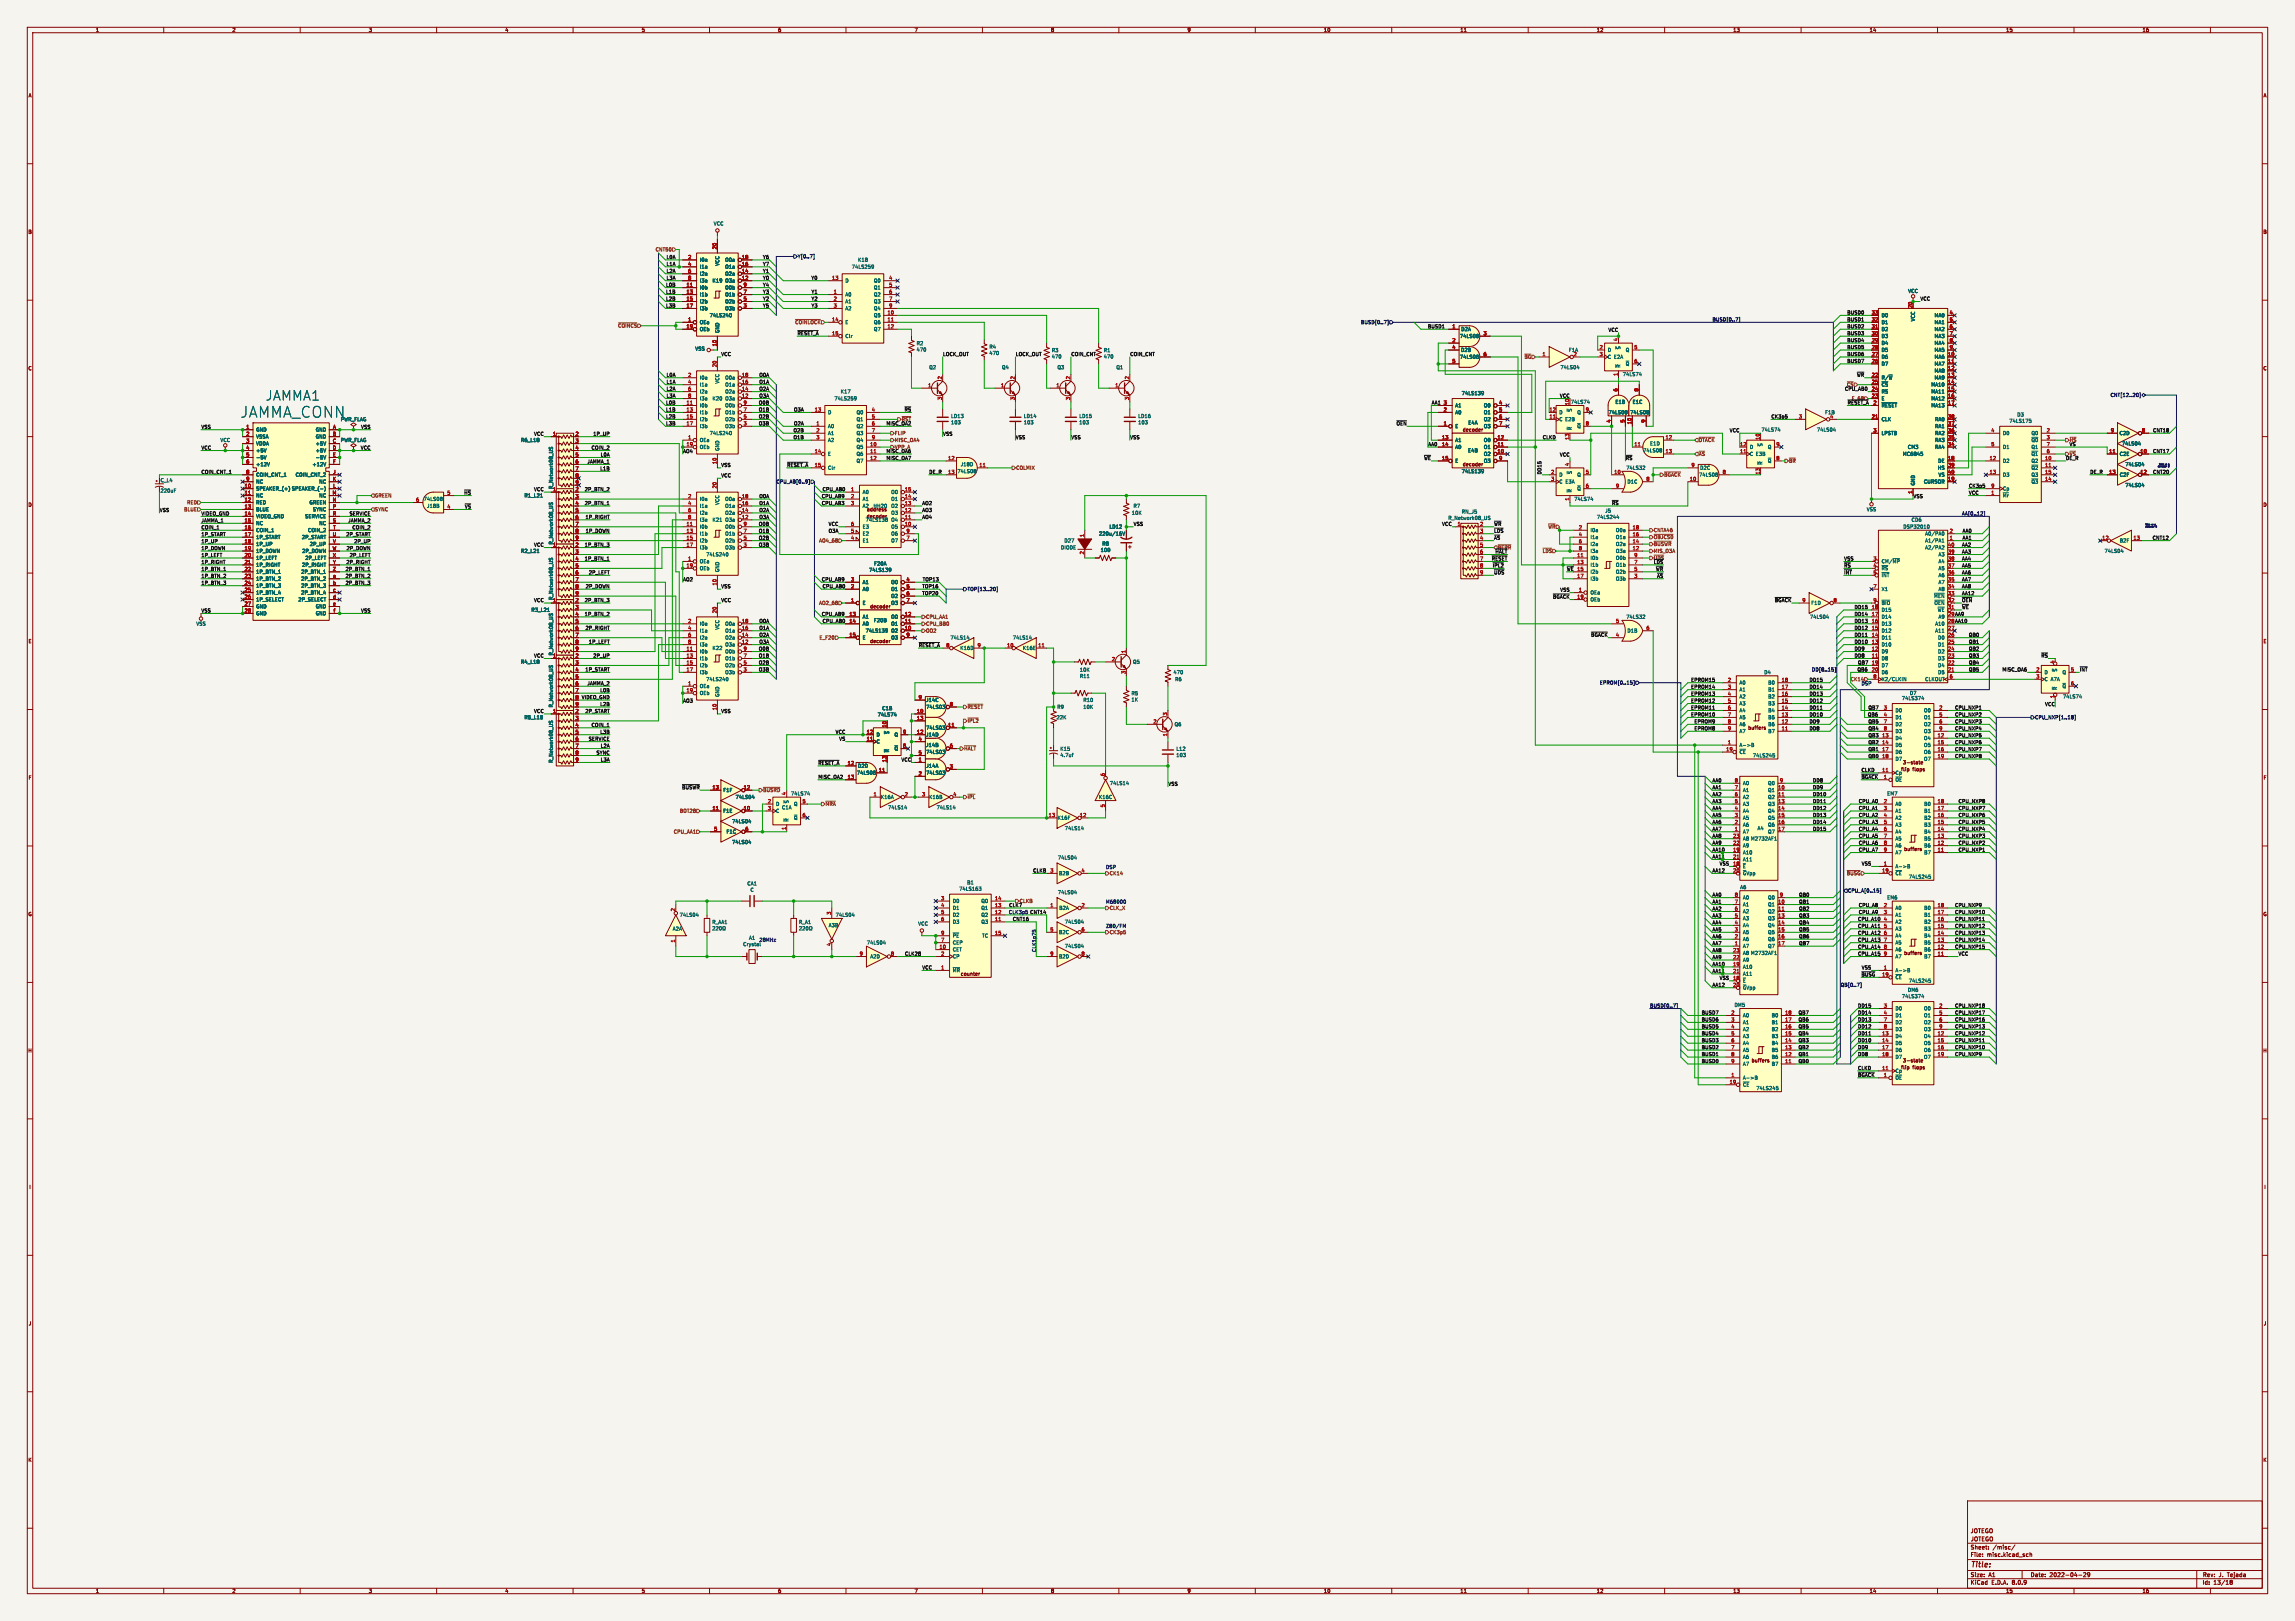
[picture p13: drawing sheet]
<svg xmlns="http://www.w3.org/2000/svg" width="841mm" height="594mm" viewBox="0 0 841 594" stroke-linecap="round" stroke-linejoin="round" font-family="sans-serif">
<defs><g id="words">
<text font-size="5.6" fill="#006464" x="88.2" y="153.3">JAMMA_CONN</text>
<text font-size="4.9" fill="#006464" x="97.4" y="147">JAMMA1</text>
<text font-size="2.8" fill="#840000" x="722" y="574.9">Title:</text>
<g font-size="2.1" fill="#840000">
<text x="722" y="562">JOTEGO</text>
<text x="722" y="568">Sheet:</text>
<text x="722" y="565.2">JOTEGO</text>
<text x="730.2" y="568">/misc/</text>
<text x="722" y="570.7">File:</text>
<text x="728.1" y="570.7">misc.kicad_sch</text>
<text x="722" y="580.9">KiCad</text>
<text x="722" y="578.1">Size:</text>
<text x="728.7" y="578.1">A1</text>
<text x="729.7" y="580.9">E.D.A.</text>
<text x="737.3" y="580.9">8.0.9</text>
<text x="744" y="578.1">Date:</text>
<text x="751" y="578.1">2022-04-29</text>
<text x="807" y="578.3">Rev:</text>
<text x="807" y="580.9">Id:</text>
<text x="811.1" y="580.9">13/18</text>
<text x="813.4" y="578.3">J.</text>
<text x="817" y="578.3">Tejada</text>
</g>
<g font-size="1.8" fill="#840000">
<text x="35" y="11.9">1</text>
<text x="85" y="11.9">2</text>
<text x="135" y="11.9">3</text>
<text x="185" y="11.9">4</text>
<text x="235" y="11.9">5</text>
<text x="285" y="11.9">6</text>
<text x="335" y="11.9">7</text>
<text x="385" y="11.9">8</text>
<text x="435" y="11.9">9</text>
<text x="485" y="11.9">10</text>
<text x="535" y="11.9">11</text>
<text x="585" y="11.9">12</text>
<text x="635" y="11.9">13</text>
<text x="685" y="11.9">14</text>
<text x="735" y="11.9">15</text>
<text x="785" y="11.9">16</text>
<text x="10.3" y="35.9">A</text>
<text x="829.3" y="35.9">A</text>
<text x="10.3" y="85.9">B</text>
<text x="829.2" y="85.9">B</text>
<text x="10.3" y="135.9">C</text>
<text x="829.2" y="135.9">C</text>
<text x="535.9" y="158.4">decoder</text>
<text x="535.9" y="171.1">decoder</text>
<text x="10.3" y="185.9">D</text>
<text x="829.2" y="185.9">D</text>
<text x="317.5" y="187.6">address</text>
<text x="318.7" y="223.1">decoder</text>
<text x="10.3" y="235.9">E</text>
<text x="318.7" y="235.8">decoder</text>
<text x="829.3" y="235.9">E</text>
<text x="640.5" y="267.6">buffers</text>
<text x="697.2" y="280.3">3-state</text>
<text x="10.3" y="285.9">F</text>
<text x="696.5" y="282.8">flip</text>
<text x="700.8" y="282.8">flops</text>
<text x="829.3" y="285.9">F</text>
<text x="697.6" y="312">buffers</text>
<text x="10.3" y="335.9">G</text>
<text x="829.2" y="335.9">G</text>
<text x="697.6" y="350.1">buffers</text>
<text x="351.9" y="357.7">counter</text>
<text x="10.2" y="385.9">H</text>
<text x="641.7" y="389.5">buffers</text>
<text x="697.2" y="389.5">3-state</text>
<text x="829.2" y="385.9">H</text>
<text x="696.5" y="392">flip</text>
<text x="700.8" y="392">flops</text>
<text x="10.6" y="435.9">I</text>
<text x="829.6" y="435.9">I</text>
<text x="10.4" y="485.9">J</text>
<text x="829.4" y="485.9">J</text>
<text x="10.3" y="535.9">K</text>
<text x="829.2" y="535.9">K</text>
<text x="35" y="583.9">1</text>
<text x="85" y="583.9">2</text>
<text x="135" y="583.9">3</text>
<text x="185" y="583.9">4</text>
<text x="235" y="583.9">5</text>
<text x="285" y="583.9">6</text>
<text x="335" y="583.9">7</text>
<text x="385" y="583.9">8</text>
<text x="435" y="583.9">9</text>
<text x="485" y="583.9">10</text>
<text x="535" y="583.9">11</text>
<text x="585" y="583.9">12</text>
<text x="635" y="583.9">13</text>
<text x="685" y="583.9">14</text>
<text x="735" y="583.9">15</text>
<text x="785" y="583.9">16</text>
</g>
<g font-size="1.8" fill="#006464">
<text x="261.4" y="82.8">VCC</text>
<text x="256.3" y="96.1">I0a</text>
<text x="256.3" y="98.7">I1a</text>
<text x="256.3" y="101.2">I2a</text>
<text x="263.8" y="97.6" transform="rotate(-90 263.8 97.6)">VCC</text>
<text x="265.6" y="101.2">O2a</text>
<text x="265.6" y="98.7">O1a</text>
<text x="265.6" y="96.1">O0a</text>
<text x="312" y="98.7">74LS259</text>
<text x="314.3" y="96.1">K18</text>
<text x="256.3" y="106.3">I0b</text>
<text x="256.3" y="103.7">I3a</text>
<text x="260.9" y="103.7">K19</text>
<text x="265.6" y="103.7">O3a</text>
<text x="265.6" y="106.3">O0b</text>
<text x="309.6" y="103.7">D</text>
<text x="320.1" y="103.7">Q0</text>
<text x="320.1" y="106.3">Q1</text>
<text x="699.1" y="107.5">VCC</text>
<text x="256.3" y="108.8">I1b</text>
<text x="256.3" y="111.4">I2b</text>
<text x="256.3" y="113.9">I3b</text>
<text x="265.6" y="113.9">O3b</text>
<text x="265.6" y="111.4">O2b</text>
<text x="265.6" y="108.8">O1b</text>
<text x="309.6" y="108.8">A0</text>
<text x="309.6" y="111.4">A1</text>
<text x="309.6" y="113.9">A2</text>
<text x="320.1" y="108.8">Q2</text>
<text x="320.1" y="111.4">Q3</text>
<text x="320.1" y="113.9">Q4</text>
<text x="256.3" y="119">OEa</text>
<text x="259.9" y="116.4">74LS240</text>
<text x="309.6" y="119">E</text>
<text x="320.1" y="116.4">Q5</text>
<text x="320.1" y="119">Q6</text>
<text x="689.4" y="119">D1</text>
<text x="689.4" y="116.4">D0</text>
<text x="701.9" y="117.9" transform="rotate(-90 701.9 117.9)">VCC</text>
<text x="708.8" y="116.4">MA0</text>
<text x="708.8" y="119">MA1</text>
<text x="256.3" y="121.5">OEb</text>
<text x="263.8" y="122.2" transform="rotate(-90 263.8 122.2)">GND</text>
<text x="309.6" y="124.1">Clr</text>
<text x="320.1" y="121.5">Q7</text>
<text x="534.8" y="124.1">74LS08</text>
<text x="535.3" y="121.5">D2A</text>
<text x="689.4" y="124.1">D3</text>
<text x="689.4" y="121.5">D2</text>
<text x="708.8" y="121.5">MA2</text>
<text x="708.8" y="124.1">MA3</text>
<text x="254.6" y="128.7">VSS</text>
<text x="335.7" y="126.7">R2</text>
<text x="335.7" y="129">470</text>
<text x="362.4" y="128">R4</text>
<text x="362.4" y="130.3">470</text>
<text x="385.3" y="129.2">R3</text>
<text x="385.3" y="131.5">470</text>
<text x="404.3" y="129.2">R1</text>
<text x="404.3" y="131.5">470</text>
<text x="534.8" y="131.7">74LS08</text>
<text x="535.2" y="129.1">D2B</text>
<text x="574.8" y="129.1">F1A</text>
<text x="576.5" y="130.6">2</text>
<text x="589" y="129.1">D</text>
<text x="589" y="131.7">C E2A</text>
<text x="594" y="128.2" transform="rotate(-90 594 128.2)">~{S}</text>
<text x="595.6" y="129.1">Q</text>
<text x="689.4" y="131.7">D6</text>
<text x="689.4" y="129.1">D5</text>
<text x="689.4" y="126.6">D4</text>
<text x="708.8" y="131.7">MA6</text>
<text x="708.8" y="126.6">MA4</text>
<text x="708.8" y="129.1">MA5</text>
<text x="340.4" y="135.5">Q2</text>
<text x="367" y="135.5">Q4</text>
<text x="387.4" y="135.5">Q3</text>
<text x="408.9" y="135.5">Q1</text>
<text x="571.7" y="135.5">74LS04</text>
<text x="594" y="134.9" transform="rotate(-90 594 134.9)">~{R}</text>
<text x="595.6" y="134.2">~{Q}</text>
<text x="689.4" y="134.2">D7</text>
<text x="708.8" y="134.2">MA7</text>
<text x="708.8" y="136.8">MA8</text>
<text x="256.3" y="139.3">I0a</text>
<text x="256.3" y="141.8">I1a</text>
<text x="263.8" y="140.7" transform="rotate(-90 263.8 140.7)">VCC</text>
<text x="265.6" y="141.8">O1a</text>
<text x="265.6" y="139.3">O0a</text>
<text x="594.5" y="138">74LS74</text>
<text x="689.4" y="139.3">R/~{W}</text>
<text x="689.4" y="141.8">~{CS}</text>
<text x="707.6" y="141.8">MA10</text>
<text x="708.8" y="139.3">MA9</text>
<text x="256.3" y="149.5">I0b</text>
<text x="256.3" y="144.4">I2a</text>
<text x="256.3" y="146.9">I3a</text>
<text x="260.9" y="146.9">K20</text>
<text x="265.6" y="146.9">O3a</text>
<text x="265.6" y="144.4">O2a</text>
<text x="265.6" y="149.5">O0b</text>
<text x="305.6" y="146.9">74LS259</text>
<text x="307.9" y="144.4">K17</text>
<text x="533.1" y="149.5">A1</text>
<text x="535.5" y="145">74LS139</text>
<text x="543.6" y="149.5">O0</text>
<text x="575.5" y="148.2">74LS74</text>
<text x="591.8" y="148.2">E1B</text>
<text x="598.1" y="148.2">E1C</text>
<text x="689.4" y="149.5">~{RESET}</text>
<text x="689.4" y="146.9">E</text>
<text x="689.4" y="144.4">RS</text>
<text x="707.6" y="144.4">MA11</text>
<text x="707.6" y="146.9">MA12</text>
<text x="707.6" y="149.5">MA13</text>
<text x="124.7" y="154.5">PWR_FLAG</text>
<text x="256.3" y="152">I1b</text>
<text x="256.3" y="154.5">I2b</text>
<text x="265.6" y="154.5">O2b</text>
<text x="265.6" y="152">O1b</text>
<text x="303.3" y="152">D</text>
<text x="313.7" y="152">Q0</text>
<text x="313.7" y="154.5">Q1</text>
<text x="348.4" y="153.4">LD13</text>
<text x="348.4" y="155.7">103</text>
<text x="375" y="153.4">LD14</text>
<text x="375" y="155.7">103</text>
<text x="395.4" y="153.4">LD15</text>
<text x="395.4" y="155.7">103</text>
<text x="417" y="153.4">LD16</text>
<text x="417" y="155.7">103</text>
<text x="533.1" y="152">A0</text>
<text x="537.9" y="155.8">E4A</text>
<text x="543.6" y="152">O1</text>
<text x="543.6" y="154.5">O2</text>
<text x="571.2" y="154.5">C E2B</text>
<text x="571.2" y="152">D</text>
<text x="576.2" y="151" transform="rotate(-90 576.2 151)">~{S}</text>
<text x="577.8" y="152">Q</text>
<text x="589.3" y="152">74LS08</text>
<text x="597.2" y="152">74LS08</text>
<text x="668.7" y="152">F1B</text>
<text x="670.5" y="153.4">4</text>
<text x="689.4" y="154.5">CLK</text>
<text x="709" y="154.5">RA0</text>
<text x="736.2" y="155.1">74LS175</text>
<text x="739.1" y="152.8">D3</text>
<text x="93.7" y="158.3">GND</text>
<text x="93.7" y="160.9">VSSA</text>
<text x="115.6" y="158.3">GND</text>
<text x="115.6" y="160.9">GND</text>
<text x="256.3" y="157.1">I3b</text>
<text x="259.9" y="159.6">74LS240</text>
<text x="265.6" y="157.1">O3b</text>
<text x="303.3" y="157.1">A0</text>
<text x="303.3" y="159.6">A1</text>
<text x="313.7" y="157.1">Q2</text>
<text x="313.7" y="159.6">Q3</text>
<text x="533.1" y="157.1">E</text>
<text x="543.6" y="157.1">O3</text>
<text x="576.2" y="157.7" transform="rotate(-90 576.2 157.7)">~{R}</text>
<text x="577.8" y="157.1">~{Q}</text>
<text x="645.3" y="158.3">74LS74</text>
<text x="665.7" y="158.3">74LS04</text>
<text x="689.4" y="159.6">LPSTB</text>
<text x="709" y="159.6">RA2</text>
<text x="709" y="157.1">RA1</text>
<text x="733.8" y="159.6">D0</text>
<text x="744.3" y="159.6">Q0</text>
<text x="776.5" y="159.6">C2D</text>
<text x="80.6" y="162.2">VCC</text>
<text x="93.7" y="163.4">VDDA</text>
<text x="93.7" y="166">+5V</text>
<text x="115.6" y="163.4">+5V</text>
<text x="115.6" y="166">+5V</text>
<text x="124.7" y="162.2">PWR_FLAG</text>
<text x="190.8" y="162.2">R6_L18</text>
<text x="256.3" y="162.2">OEa</text>
<text x="256.3" y="164.7">OEb</text>
<text x="263.8" y="165.4" transform="rotate(-90 263.8 165.4)">GND</text>
<text x="303.3" y="167.2">E</text>
<text x="303.3" y="162.2">A2</text>
<text x="313.7" y="164.7">Q5</text>
<text x="313.7" y="167.2">Q6</text>
<text x="313.7" y="162.2">Q4</text>
<text x="533.1" y="162.2">A1</text>
<text x="533.1" y="164.7">A0</text>
<text x="537.8" y="166">E4B</text>
<text x="543.6" y="167.2">O2</text>
<text x="543.6" y="164.7">O1</text>
<text x="543.6" y="162.2">O0</text>
<text x="602" y="166">74LS08</text>
<text x="604.5" y="163.4">E1D</text>
<text x="641.1" y="167.2">C E3B</text>
<text x="641.1" y="164.7">D</text>
<text x="646" y="163.7" transform="rotate(-90 646 163.7)">~{S}</text>
<text x="647.7" y="164.7">Q</text>
<text x="697.2" y="167.2">MC6845</text>
<text x="699" y="164.7">CM3</text>
<text x="709" y="164.7">RA4</text>
<text x="709" y="162.2">RA3</text>
<text x="733.8" y="164.7">D1</text>
<text x="744.3" y="162.2">~{Q0}</text>
<text x="744.3" y="167.2">~{Q1}</text>
<text x="744.3" y="164.7">Q1</text>
<text x="776.6" y="167.2">C2E</text>
<text x="777.4" y="163.4">74LS04</text>
<text x="93.7" y="168.5">-5V</text>
<text x="93.7" y="171">+12V</text>
<text x="114.4" y="171">+12V</text>
<text x="115.6" y="168.5">-5V</text>
<text x="303.3" y="172.3">Clr</text>
<text x="313.7" y="169.8">Q7</text>
<text x="350.7" y="173.6">74LS08</text>
<text x="351.9" y="171">J18D</text>
<text x="533.1" y="169.8">E</text>
<text x="535.5" y="173.6">74LS139</text>
<text x="543.6" y="169.8">O3</text>
<text x="576.2" y="173.9" transform="rotate(-90 576.2 173.9)">~{S}</text>
<text x="595.8" y="172.3">74LS32</text>
<text x="622.9" y="172.3">D2C</text>
<text x="646" y="170.4" transform="rotate(-90 646 170.4)">~{R}</text>
<text x="647.7" y="169.8">~{Q}</text>
<text x="710" y="172.3">HS</text>
<text x="710.1" y="169.8">DE</text>
<text x="733.8" y="169.8">D2</text>
<text x="744.3" y="169.8">Q2</text>
<text x="744.3" y="172.3">~{Q2}</text>
<text x="778.7" y="171">74LS04</text>
<text x="58.7" y="176.9">C_L4</text>
<text x="93.7" y="179.9">SPEAKER_(+)</text>
<text x="93.7" y="174.9">COIN_CNT_1</text>
<text x="93.7" y="177.4">NC</text>
<text x="106.8" y="179.9">SPEAKER_(-)</text>
<text x="108.2" y="174.9">COIN_CNT_2</text>
<text x="116.8" y="177.4">NC</text>
<text x="202.8" y="179.4" transform="rotate(-90 202.8 179.4)">R_Network08_US</text>
<text x="571.2" y="174.9">D</text>
<text x="571.2" y="177.4">C E3A</text>
<text x="577.8" y="174.9">Q</text>
<text x="577.8" y="179.9">~{Q}</text>
<text x="596.2" y="177.4">D1C</text>
<text x="622.5" y="174.9">74LS08</text>
<text x="701.9" y="178.1" transform="rotate(-90 701.9 178.1)">GND</text>
<text x="704.8" y="177.4">CURSOR</text>
<text x="710.2" y="174.9">VS</text>
<text x="733.8" y="174.9">D3</text>
<text x="733.8" y="179.9">Cp</text>
<text x="744.3" y="177.4">~{Q3}</text>
<text x="744.3" y="174.9">Q3</text>
<text x="776.6" y="174.9">C2F</text>
<text x="778.7" y="178.7">74LS04</text>
<text x="58.7" y="180.7">220uF</text>
<text x="93.7" y="182.5">NC</text>
<text x="93.7" y="185">RED</text>
<text x="113.3" y="185">GREEN</text>
<text x="116.8" y="182.5">NC</text>
<text x="155.1" y="183.7">74LS08</text>
<text x="192" y="182.5">R1_L21</text>
<text x="256.3" y="183.7">I0a</text>
<text x="263.8" y="185.2" transform="rotate(-90 263.8 185.2)">VCC</text>
<text x="265.6" y="183.7">O0a</text>
<text x="316" y="181.2">A0</text>
<text x="316" y="183.7">A1</text>
<text x="326.4" y="183.7">O1</text>
<text x="326.4" y="181.2">O0</text>
<text x="576.2" y="180.6" transform="rotate(-90 576.2 180.6)">~{R}</text>
<text x="576.8" y="183.7">74LS74</text>
<text x="733.8" y="182.5">~{Mr}</text>
<text x="93.7" y="187.6">BLUE</text>
<text x="93.7" y="190.1">VIDEO_GND</text>
<text x="111.7" y="190.1">SERVICE</text>
<text x="114.5" y="187.6">SYNC</text>
<text x="156.3" y="186.3">J18B</text>
<text x="256.3" y="186.3">I1a</text>
<text x="256.3" y="188.8">I2a</text>
<text x="256.3" y="191.4">I3a</text>
<text x="260.9" y="191.4">K21</text>
<text x="265.6" y="191.4">O3a</text>
<text x="265.6" y="188.8">O2a</text>
<text x="265.6" y="186.3">O1a</text>
<text x="316" y="186.3">A2</text>
<text x="317.1" y="191.4">74LS138</text>
<text x="317.4" y="190.1">decoder</text>
<text x="319.9" y="186.3">HH20</text>
<text x="326.4" y="191.4">O4</text>
<text x="326.4" y="188.8">O3</text>
<text x="326.4" y="186.3">O2</text>
<text x="414.6" y="188.8">10K</text>
<text x="415.2" y="186.3">R7</text>
<text x="530.6" y="190.7">R_Network08_US</text>
<text x="535.5" y="188.4">RN_J5</text>
<text x="585" y="190.3">74LS244</text>
<text x="588.1" y="188">J5</text>
<text x="683.9" y="187.6">VSS</text>
<text x="700.3" y="191.4">CD6</text>
<text x="93.7" y="192.6">NC</text>
<text x="93.7" y="195.2">COIN_1</text>
<text x="93.7" y="197.7">1P_START</text>
<text x="110.5" y="197.7">2P_START</text>
<text x="112.7" y="195.2">COIN_2</text>
<text x="116.8" y="192.6">NC</text>
<text x="256.3" y="193.9">I0b</text>
<text x="256.3" y="196.4">I1b</text>
<text x="265.6" y="196.4">O1b</text>
<text x="265.6" y="193.9">O0b</text>
<text x="316" y="196.4">E2</text>
<text x="316" y="193.9">E3</text>
<text x="326.4" y="193.9">O5</text>
<text x="326.4" y="196.4">O6</text>
<text x="402.6" y="196.4">220u/16V</text>
<text x="406.4" y="193.9">LD12</text>
<text x="582.7" y="195.2">I0a</text>
<text x="582.7" y="197.7">I1a</text>
<text x="592" y="197.7">O1a</text>
<text x="592" y="195.2">O0a</text>
<text x="697.3" y="193.9">DSP32010</text>
<text x="705.3" y="196.4">A0/PA0</text>
<text x="93.7" y="200.3">1P_UP</text>
<text x="93.7" y="202.8">1P_DOWN</text>
<text x="110.6" y="202.8">2P_DOWN</text>
<text x="113.4" y="200.3">2P_UP</text>
<text x="190.8" y="202.8">R2_L21</text>
<text x="202.8" y="199.7" transform="rotate(-90 202.8 199.7)">R_Network08_US</text>
<text x="256.3" y="199">I2b</text>
<text x="256.3" y="201.5">I3b</text>
<text x="265.6" y="201.5">O3b</text>
<text x="265.6" y="199">O2b</text>
<text x="316" y="199">E1</text>
<text x="326.4" y="199">O7</text>
<text x="388.6" y="201.5">DIODE</text>
<text x="389.9" y="199">D27</text>
<text x="403.2" y="202.4">100</text>
<text x="403.8" y="200.1">R8</text>
<text x="582.7" y="200.3">I2a</text>
<text x="582.7" y="202.8">I3a</text>
<text x="592" y="202.8">O3a</text>
<text x="592" y="200.3">O2a</text>
<text x="705.3" y="199">A1/PA1</text>
<text x="705.3" y="201.5">A2/PA2</text>
<text x="771.1" y="202.8">74LS04</text>
<text x="776.6" y="199">B2F</text>
<text x="93.7" y="205.3">1P_LEFT</text>
<text x="93.7" y="207.9">1P_RIGHT</text>
<text x="110.5" y="207.9">2P_RIGHT</text>
<text x="111.8" y="205.3">2P_LEFT</text>
<text x="256.3" y="206.6">OEa</text>
<text x="256.3" y="209.1">OEb</text>
<text x="258.6" y="204.1">74LS240</text>
<text x="263.8" y="209.8" transform="rotate(-90 263.8 209.8)">GND</text>
<text x="318.3" y="209.8">74LS139</text>
<text x="320.2" y="207.4">F20A</text>
<text x="582.7" y="205.3">I0b</text>
<text x="582.7" y="207.9">I1b</text>
<text x="592" y="207.9">O1b</text>
<text x="592" y="205.3">O0b</text>
<text x="689.4" y="206.6">CM/~{MP}</text>
<text x="689.4" y="209.1">~{RS}</text>
<text x="710.2" y="209.1">A5</text>
<text x="710.2" y="206.6">A4</text>
<text x="710.2" y="204.1">A3</text>
<text x="93.7" y="210.4">1P_BTN_1</text>
<text x="93.7" y="213">1P_BTN_2</text>
<text x="93.7" y="215.5">1P_BTN_3</text>
<text x="110.2" y="210.4">2P_BTN_1</text>
<text x="110.2" y="213">2P_BTN_2</text>
<text x="110.2" y="215.5">2P_BTN_3</text>
<text x="316" y="214.2">A1</text>
<text x="326.4" y="214.2">O0</text>
<text x="582.7" y="210.4">I2b</text>
<text x="582.7" y="213">I3b</text>
<text x="592" y="213">O3b</text>
<text x="592" y="210.4">O2b</text>
<text x="689.4" y="211.7">~{INT}</text>
<text x="710.2" y="214.2">A7</text>
<text x="710.2" y="211.7">A6</text>
<text x="93.7" y="218">1P_BTN_4</text>
<text x="93.7" y="220.6">1P_SELECT</text>
<text x="109.2" y="220.6">2P_SELECT</text>
<text x="110.2" y="218">2P_BTN_4</text>
<text x="202.8" y="220" transform="rotate(-90 202.8 220)">R_Network08_US</text>
<text x="316" y="221.8">E</text>
<text x="316" y="216.8">A0</text>
<text x="326.4" y="216.8">O1</text>
<text x="326.4" y="219.3">O2</text>
<text x="326.4" y="221.8">O3</text>
<text x="582.7" y="218">OEa</text>
<text x="582.7" y="220.6">OEb</text>
<text x="663.6" y="221.8">F1D</text>
<text x="689.4" y="216.8">X1</text>
<text x="689.4" y="221.8">~{BIO}</text>
<text x="708.6" y="219.3">~{MEN}</text>
<text x="708.7" y="221.8">~{OEN}</text>
<text x="710.2" y="216.8">A8</text>
<text x="93.7" y="223.1">GND</text>
<text x="93.7" y="225.7">GND</text>
<text x="115.6" y="223.1">GND</text>
<text x="115.6" y="225.7">GND</text>
<text x="194.6" y="224.4">R3_L21</text>
<text x="316" y="226.9">A1</text>
<text x="326.4" y="226.9">O0</text>
<text x="595.8" y="226.9">74LS32</text>
<text x="663.1" y="226.9">74LS04</text>
<text x="689.4" y="226.9">D14</text>
<text x="689.4" y="224.4">D15</text>
<text x="709.9" y="224.4">~{WE}</text>
<text x="710.2" y="226.9">A9</text>
<text x="71.8" y="229.5">VSS</text>
<text x="256.3" y="229.5">I0a</text>
<text x="256.3" y="232">I1a</text>
<text x="263.8" y="230.9" transform="rotate(-90 263.8 230.9)">VCC</text>
<text x="265.6" y="232">O1a</text>
<text x="265.6" y="229.5">O0a</text>
<text x="316" y="229.5">A0</text>
<text x="317.1" y="232">74LS139</text>
<text x="320.1" y="228.2">F20B</text>
<text x="326.4" y="232">O2</text>
<text x="326.4" y="229.5">O1</text>
<text x="596.2" y="232">D1B</text>
<text x="689.4" y="232">D12</text>
<text x="689.4" y="229.5">D13</text>
<text x="709" y="232">A11</text>
<text x="709" y="229.5">A10</text>
<text x="256.3" y="239.6">I0b</text>
<text x="256.3" y="234.5">I2a</text>
<text x="256.3" y="237.1">I3a</text>
<text x="260.9" y="238.4">K22</text>
<text x="265.6" y="237.1">O3a</text>
<text x="265.6" y="234.5">O2a</text>
<text x="265.6" y="239.6">O0b</text>
<text x="316" y="234.5">E</text>
<text x="326.4" y="234.5">O3</text>
<text x="348.2" y="234.5">74LS14</text>
<text x="351.7" y="238.4">K16D</text>
<text x="371" y="234.5">74LS14</text>
<text x="374.7" y="238.4">K16E</text>
<text x="689.4" y="239.6">D9</text>
<text x="689.4" y="237.1">D10</text>
<text x="689.4" y="234.5">D11</text>
<text x="710" y="239.6">D2</text>
<text x="710" y="237.1">D1</text>
<text x="710" y="234.5">D0</text>
<text x="190.8" y="243.4">R4_L18</text>
<text x="202.8" y="240.3" transform="rotate(-90 202.8 240.3)">R_Network08_US</text>
<text x="256.3" y="242.2">I1b</text>
<text x="256.3" y="244.7">I2b</text>
<text x="265.6" y="244.7">O2b</text>
<text x="265.6" y="242.2">O1b</text>
<text x="415" y="243.4">Q5</text>
<text x="689.4" y="242.2">D8</text>
<text x="689.4" y="244.7">D7</text>
<text x="710" y="244.7">D4</text>
<text x="710" y="242.2">D3</text>
<text x="256.3" y="247.2">I3b</text>
<text x="258.6" y="249.8">74LS240</text>
<text x="265.6" y="247.2">O3b</text>
<text x="395.6" y="248.6">R11</text>
<text x="395.6" y="246.3">10K</text>
<text x="429.9" y="247.2">470</text>
<text x="430.5" y="249.8">R6</text>
<text x="637.3" y="251.1">A0</text>
<text x="646.4" y="247.2">D4</text>
<text x="647.8" y="251.1">B0</text>
<text x="689.4" y="247.2">D6</text>
<text x="689.4" y="249.8">X2/CLKIN</text>
<text x="705.3" y="249.8">CLKOUT</text>
<text x="710" y="247.2">D5</text>
<text x="749" y="247.2">D</text>
<text x="749" y="249.8">C A7A</text>
<text x="754" y="246.3" transform="rotate(-90 754 246.3)">~{S}</text>
<text x="755.6" y="247.2">Q</text>
<text x="256.3" y="252.3">OEa</text>
<text x="256.3" y="254.9">OEb</text>
<text x="263.8" y="255.5" transform="rotate(-90 263.8 255.5)">GND</text>
<text x="339.2" y="257.4">J14C</text>
<text x="396.8" y="257.4">R10</text>
<text x="414.5" y="255">R5</text>
<text x="414.5" y="257.3">1K</text>
<text x="637.3" y="253.6">A1</text>
<text x="637.3" y="256.1">A2</text>
<text x="647.8" y="256.1">B2</text>
<text x="647.8" y="253.6">B1</text>
<text x="696.8" y="256.7">74LS374</text>
<text x="699.7" y="254.9">D7</text>
<text x="754" y="253" transform="rotate(-90 754 253)">~{R}</text>
<text x="755.6" y="252.3">~{Q}</text>
<text x="755.8" y="256.1">74LS74</text>
<text x="192" y="263.8">R5_L18</text>
<text x="202.8" y="259.4" transform="rotate(-90 202.8 259.4)">R_Network08_US</text>
<text x="321.5" y="262.7">74LS74</text>
<text x="323.1" y="260.4">C1B</text>
<text x="339.3" y="259.9">74LS03</text>
<text x="387" y="263.8">22K</text>
<text x="387.3" y="259.9">R9</text>
<text x="396.8" y="259.9">10K</text>
<text x="637.3" y="258.7">A3</text>
<text x="637.3" y="261.2">A4</text>
<text x="637.3" y="263.8">A5</text>
<text x="647.8" y="263.8">B5</text>
<text x="647.8" y="261.2">B4</text>
<text x="647.8" y="258.7">B3</text>
<text x="694.4" y="261.2">D0</text>
<text x="694.4" y="263.8">D1</text>
<text x="704.9" y="261.2">O0</text>
<text x="704.9" y="263.8">O1</text>
<text x="326" y="269.1" transform="rotate(-90 326 269.1)">~{S}</text>
<text x="339.3" y="267.6">74LS03</text>
<text x="430.3" y="266.3">Q6</text>
<text x="637.3" y="266.3">A6</text>
<text x="637.3" y="268.8">A7</text>
<text x="647.8" y="268.8">B7</text>
<text x="647.8" y="266.3">B6</text>
<text x="694.4" y="266.3">D2</text>
<text x="694.4" y="268.8">D3</text>
<text x="704.9" y="266.3">O2</text>
<text x="704.9" y="268.8">O3</text>
<text x="321.1" y="272.6">C</text>
<text x="321.1" y="270.1">D</text>
<text x="326" y="275.8" transform="rotate(-90 326 275.8)">~{R}</text>
<text x="327.7" y="275.2">~{Q}</text>
<text x="327.7" y="270.1">Q</text>
<text x="339.2" y="273.9">J14B</text>
<text x="339.2" y="270.1">J14D</text>
<text x="388.4" y="275.3">K15</text>
<text x="430.9" y="275.3">L12</text>
<text x="637.3" y="273.9">A-&gt;B</text>
<text x="694.4" y="271.4">D4</text>
<text x="694.4" y="273.9">D5</text>
<text x="704.9" y="271.4">O4</text>
<text x="704.9" y="273.9">O5</text>
<text x="202.8" y="279.7" transform="rotate(-90 202.8 279.7)">R_Network08_US</text>
<text x="314.3" y="281.5">D2D</text>
<text x="339.3" y="276.5">74LS03</text>
<text x="339.3" y="281.5">J14A</text>
<text x="388.4" y="277.6">4.7uf</text>
<text x="430.9" y="277.6">103</text>
<text x="637.3" y="276.5">~{CE}</text>
<text x="642.2" y="277.7">74LS245</text>
<text x="694.4" y="276.5">D6</text>
<text x="694.4" y="279">D7</text>
<text x="704.9" y="276.5">O6</text>
<text x="704.9" y="279">O7</text>
<text x="313.9" y="284.1">74LS08</text>
<text x="339.3" y="284.1">74LS03</text>
<text x="406.6" y="287.9">74LS14</text>
<text x="638.6" y="287.9">A0</text>
<text x="647.8" y="287.9">Q0</text>
<text x="694.4" y="286.6">~{OE}</text>
<text x="694.4" y="284.1">Cp</text>
<text x="264.9" y="290.4">F1F</text>
<text x="269.4" y="293">74LS04</text>
<text x="289.7" y="291.7">74LS74</text>
<text x="322.6" y="293">K16A</text>
<text x="340.3" y="293">K16B</text>
<text x="402.5" y="293">K16C</text>
<text x="638.6" y="293">A2</text>
<text x="638.6" y="290.4">A1</text>
<text x="647.8" y="290.4">Q1</text>
<text x="647.8" y="293">Q2</text>
<text x="691.4" y="291.7">EM7</text>
<text x="264.9" y="298">F1E</text>
<text x="284.2" y="295.5">D</text>
<text x="284.2" y="298">C</text>
<text x="286.4" y="296.8">C1A</text>
<text x="289.2" y="294.5" transform="rotate(-90 289.2 294.5)">~{S}</text>
<text x="290.8" y="295.5">Q</text>
<text x="325.3" y="296.8">74LS14</text>
<text x="343.1" y="296.8">74LS14</text>
<text x="638.6" y="298">A4</text>
<text x="638.6" y="295.5">A3</text>
<text x="647.8" y="295.5">Q3</text>
<text x="647.8" y="298">Q4</text>
<text x="694.4" y="295.5">A0</text>
<text x="694.4" y="298">A1</text>
<text x="705" y="298">B1</text>
<text x="705" y="295.5">B0</text>
<text x="266.1" y="305.7">F1C</text>
<text x="268.1" y="301.9">74LS04</text>
<text x="289.2" y="301.2" transform="rotate(-90 289.2 301.2)">~{R}</text>
<text x="290.8" y="300.6">~{Q}</text>
<text x="387.4" y="300.6">K16F</text>
<text x="390.1" y="304.4">74LS14</text>
<text x="638.6" y="305.7">A7</text>
<text x="638.6" y="303.1">A6</text>
<text x="638.6" y="300.6">A5</text>
<text x="643.9" y="304.4">A4</text>
<text x="647.8" y="300.6">Q5</text>
<text x="647.8" y="303.1">Q6</text>
<text x="647.8" y="305.7">Q7</text>
<text x="694.4" y="300.6">A2</text>
<text x="694.4" y="303.1">A3</text>
<text x="694.4" y="305.7">A4</text>
<text x="705" y="305.7">B4</text>
<text x="705" y="303.1">B3</text>
<text x="705" y="300.6">B2</text>
<text x="268.1" y="309.5">74LS04</text>
<text x="638.6" y="310.7">A9</text>
<text x="638.6" y="308.2">A8 M2732AF1</text>
<text x="694.4" y="308.2">A5</text>
<text x="694.4" y="310.7">A6</text>
<text x="705" y="310.7">B6</text>
<text x="705" y="308.2">B5</text>
<text x="387.5" y="315.2">74LS04</text>
<text x="638.6" y="313.3">A10</text>
<text x="638.6" y="315.8">A11</text>
<text x="694.4" y="313.3">A7</text>
<text x="705" y="313.3">B7</text>
<text x="387.9" y="320.9">B2B</text>
<text x="638.6" y="318.4">~{E}</text>
<text x="638.6" y="320.9">~{G}Vpp</text>
<text x="694.4" y="318.4">A-&gt;B</text>
<text x="694.4" y="320.9">~{CE}</text>
<text x="699.3" y="322.2">74LS245</text>
<text x="273.7" y="324.7">CA1</text>
<text x="274.9" y="327">C</text>
<text x="351.4" y="326.6">74LS163</text>
<text x="354.3" y="324.3">B1</text>
<text x="387.5" y="327.9">74LS04</text>
<text x="637.6" y="326">A6</text>
<text x="638.6" y="329.8">A0</text>
<text x="647.8" y="329.8">Q0</text>
<text x="691.4" y="329.8">EM6</text>
<text x="349" y="331.1">D0</text>
<text x="349" y="333.6">D1</text>
<text x="359.5" y="333.6">Q1</text>
<text x="359.5" y="331.1">Q0</text>
<text x="388" y="333.6">B2A</text>
<text x="638.6" y="334.9">A2</text>
<text x="638.6" y="332.3">A1</text>
<text x="647.8" y="332.3">Q1</text>
<text x="647.8" y="334.9">Q2</text>
<text x="694.4" y="333.6">A0</text>
<text x="705" y="333.6">B0</text>
<text x="246.4" y="341.2">A2A</text>
<text x="248.9" y="336.1">74LS04</text>
<text x="260.9" y="338.8">R_AA1</text>
<text x="292.6" y="338.8">R_A1</text>
<text x="303.5" y="340">A3B</text>
<text x="306.1" y="336.1">74LS04</text>
<text x="336.3" y="339.4">VCC</text>
<text x="349" y="336.1">D2</text>
<text x="349" y="338.7">D3</text>
<text x="359.5" y="338.7">Q3</text>
<text x="359.5" y="336.1">Q2</text>
<text x="390.1" y="338.7">74LS04</text>
<text x="638.6" y="340">A4</text>
<text x="638.6" y="337.4">A3</text>
<text x="647.8" y="337.4">Q3</text>
<text x="647.8" y="340">Q4</text>
<text x="694.4" y="336.1">A1</text>
<text x="694.4" y="338.7">A2</text>
<text x="694.4" y="341.2">A3</text>
<text x="705" y="341.2">B3</text>
<text x="705" y="338.7">B2</text>
<text x="705" y="336.1">B1</text>
<text x="272.2" y="346.9">Crystal</text>
<text x="274.3" y="344.6">A1</text>
<text x="317.5" y="346.3">74LS04</text>
<text x="349" y="346.3">CEP</text>
<text x="349" y="343.8">~{PE}</text>
<text x="359.8" y="343.8">TC</text>
<text x="387.9" y="342.5">B2C</text>
<text x="390.1" y="347.6">74LS04</text>
<text x="638.6" y="347.6">A7</text>
<text x="638.6" y="345">A6</text>
<text x="638.6" y="342.5">A5</text>
<text x="647.8" y="342.5">Q5</text>
<text x="647.8" y="345">Q6</text>
<text x="647.8" y="347.6">Q7</text>
<text x="694.4" y="343.8">A4</text>
<text x="694.4" y="346.3">A5</text>
<text x="705" y="346.3">B5</text>
<text x="705" y="343.8">B4</text>
<text x="318.8" y="351.4">A2D</text>
<text x="349" y="348.8">CET</text>
<text x="349" y="351.4">CP</text>
<text x="387.9" y="351.4">B2D</text>
<text x="638.6" y="352.7">A9</text>
<text x="638.6" y="350.1">A8 M2732AF1</text>
<text x="694.4" y="348.8">A6</text>
<text x="694.4" y="351.4">A7</text>
<text x="705" y="351.4">B7</text>
<text x="705" y="348.8">B6</text>
<text x="349" y="356.5">~{MR}</text>
<text x="638.6" y="355.2">A10</text>
<text x="638.6" y="357.7">A11</text>
<text x="694.4" y="356.5">A-&gt;B</text>
<text x="694.4" y="359">~{CE}</text>
<text x="638.6" y="360.3">~{E}</text>
<text x="638.6" y="362.8">~{G}Vpp</text>
<text x="696.8" y="366">74LS374</text>
<text x="699" y="363.7">DM6</text>
<text x="699.3" y="360.3">74LS245</text>
<text x="635.5" y="369.2">DM5</text>
<text x="694.4" y="370.4">D0</text>
<text x="704.9" y="370.4">O0</text>
<text x="638.6" y="373">A0</text>
<text x="638.6" y="375.5">A1</text>
<text x="649.1" y="375.5">B1</text>
<text x="649.1" y="373">B0</text>
<text x="694.4" y="373">D1</text>
<text x="694.4" y="375.5">D2</text>
<text x="704.9" y="373">O1</text>
<text x="704.9" y="375.5">O2</text>
<text x="638.6" y="378.1">A2</text>
<text x="638.6" y="380.6">A3</text>
<text x="638.6" y="383.1">A4</text>
<text x="649.1" y="383.1">B4</text>
<text x="649.1" y="380.6">B3</text>
<text x="649.1" y="378.1">B2</text>
<text x="694.4" y="380.6">D4</text>
<text x="694.4" y="383.1">D5</text>
<text x="694.4" y="378.1">D3</text>
<text x="704.9" y="380.6">O4</text>
<text x="704.9" y="383.1">O5</text>
<text x="704.9" y="378.1">O3</text>
<text x="638.6" y="385.7">A5</text>
<text x="638.6" y="388.2">A6</text>
<text x="649.1" y="388.2">B6</text>
<text x="649.1" y="385.7">B5</text>
<text x="694.4" y="385.7">D6</text>
<text x="694.4" y="388.2">D7</text>
<text x="704.9" y="385.7">O6</text>
<text x="704.9" y="388.2">O7</text>
<text x="638.6" y="395.8">A-&gt;B</text>
<text x="638.6" y="390.8">A7</text>
<text x="649.1" y="390.8">B7</text>
<text x="694.4" y="395.8">~{OE}</text>
<text x="694.4" y="393.3">Cp</text>
<text x="638.6" y="398.4">~{CE}</text>
<text x="643.5" y="399.6">74LS245</text>
</g>
<g font-size="1.8" fill="#725600">
<text x="240.1" y="92.3">CNT50</text>
<text x="291.3" y="119">~{COINLOCK}</text>
<text x="226.4" y="120.2">~{COINCS}</text>
<text x="558.5" y="131.7">~{BG}</text>
<text x="327.8" y="159.6">FLIP</text>
<text x="327.8" y="162.2">MISC_OA4</text>
<text x="622.4" y="167.2">~{AS}</text>
<text x="622.4" y="162.2">~{DTACK}</text>
<text x="758.3" y="167.2">~{VS}</text>
<text x="758.3" y="162.2">~{HS}</text>
<text x="372.2" y="172.3">COLMIX</text>
<text x="655.4" y="169.8">~{BR}</text>
<text x="609.7" y="174.9">~{BGACK}</text>
<text x="68.4" y="185">RED</text>
<text x="137.3" y="182.5">GREEN</text>
<text x="67.3" y="187.6">BLUE</text>
<text x="137.3" y="187.6">SYNC</text>
<text x="605.9" y="195.2">CNTA46</text>
<text x="605.9" y="197.7">~{OBJCS0}</text>
<text x="300" y="199">AO4_68</text>
<text x="548.7" y="201.5">~{BERR}</text>
<text x="565.1" y="202.8">~{LDS}</text>
<text x="605.9" y="200.3">~{BUSWR}</text>
<text x="605.9" y="202.8">MIS_O3A</text>
<text x="605.9" y="205.3">~{UDS}</text>
<text x="300" y="221.8">AO2_68</text>
<text x="339.2" y="226.9">CPU_AA1</text>
<text x="339.2" y="232">OO2</text>
<text x="339.2" y="229.5">CPU_BB0</text>
<text x="300.1" y="234.5">E_F20</text>
<text x="678" y="249.8">CK14</text>
<text x="354.4" y="259.9">~{RESET}</text>
<text x="354.4" y="265">~{IPL2}</text>
<text x="353.2" y="275.2">~{HALT}</text>
<text x="279.5" y="290.4">~{BUSRD}</text>
<text x="354.4" y="293">~{IPL}</text>
<text x="249" y="298">BOT28</text>
<text x="302.4" y="295.5">~{MRA}</text>
<text x="246.7" y="305.7">CPU_AA1</text>
<text x="406.5" y="320.9">CK14</text>
<text x="676.6" y="320.9">~{BUSG}</text>
<text x="373.5" y="331.1">CLKB</text>
<text x="406.5" y="333.6">CLK_X</text>
<text x="406.5" y="342.5">CK3p5</text>
</g>
<g font-size="1.8" fill="#0f0f0f">
<text x="244.1" y="95">L0A</text>
<text x="279.4" y="95">Y6</text>
<text x="244.1" y="97.5">L1A</text>
<text x="244.1" y="100.1">L2A</text>
<text x="279.4" y="97.5">Y7</text>
<text x="279.4" y="100.1">Y1</text>
<text x="243.9" y="105.1">L0B</text>
<text x="243.9" y="107.7">L1B</text>
<text x="244.1" y="102.6">L3A</text>
<text x="279.4" y="107.7">Y3</text>
<text x="279.4" y="105.1">Y4</text>
<text x="279.4" y="102.6">Y0</text>
<text x="297.2" y="102.6">Y0</text>
<text x="297.2" y="107.7">Y1</text>
<text x="243.9" y="112.8">L3B</text>
<text x="243.9" y="110.2">L2B</text>
<text x="279.4" y="110.2">Y2</text>
<text x="279.4" y="112.8">Y5</text>
<text x="297.2" y="110.2">Y2</text>
<text x="297.2" y="112.8">Y3</text>
<text x="703.6" y="110.2">VCC</text>
<text x="676.8" y="115.3">BUSD0</text>
<text x="676.8" y="117.8">BUSD1</text>
<text x="292.1" y="122.9">~{RESET_A}</text>
<text x="523.1" y="120.4">BUSD1</text>
<text x="589.3" y="121.7">VCC</text>
<text x="676.8" y="122.9">BUSD3</text>
<text x="676.8" y="120.4">BUSD2</text>
<text x="676.8" y="125.5">BUSD4</text>
<text x="264.2" y="130.5">VCC</text>
<text x="345.4" y="130.5">LOCK_OUT</text>
<text x="372.1" y="130.5">LOCK_OUT</text>
<text x="392.4" y="130.5">COIN_CNT</text>
<text x="414" y="130.5">COIN_CNT</text>
<text x="676.8" y="128">BUSD5</text>
<text x="676.8" y="130.5">BUSD6</text>
<text x="676.8" y="133.1">BUSD7</text>
<text x="244.1" y="138.2">L0A</text>
<text x="244.1" y="140.7">L1A</text>
<text x="244.1" y="143.2">L2A</text>
<text x="278.1" y="140.7">O1A</text>
<text x="278.1" y="138.2">O0A</text>
<text x="278.1" y="143.2">O2A</text>
<text x="675.9" y="143.2">CPU_AB0</text>
<text x="676.7" y="141.8">~{CS}</text>
<text x="243.9" y="148.3">L0B</text>
<text x="244.1" y="145.8">L3A</text>
<text x="277.9" y="148.3">O0B</text>
<text x="278.1" y="145.8">O3A</text>
<text x="571.5" y="145.8">VCC</text>
<text x="676.9" y="148.3">~{RESET_A}</text>
<text x="678.4" y="146.9">E_68</text>
<text x="243.9" y="155.9">L3B</text>
<text x="243.9" y="153.4">L2B</text>
<text x="243.9" y="150.9">L1B</text>
<text x="277.9" y="153.4">O2B</text>
<text x="277.9" y="155.9">O3B</text>
<text x="277.9" y="150.9">O1B</text>
<text x="290.8" y="155.9">O2A</text>
<text x="290.8" y="150.9">O3A</text>
<text x="324.7" y="155.9">MISC_OA2</text>
<text x="330.3" y="154.5">~{RST}</text>
<text x="331.3" y="150.9">~{RS}</text>
<text x="511.6" y="155.9">~{OEN}</text>
<text x="649" y="153.4">CK3p5</text>
<text x="73.7" y="157.2">VSS</text>
<text x="132.2" y="157.2">VSS</text>
<text x="195.6" y="159.8">VCC</text>
<text x="217.3" y="159.8">1P_UP</text>
<text x="290.6" y="158.5">O2B</text>
<text x="290.6" y="161">O1B</text>
<text x="345.4" y="159.8">VSS</text>
<text x="372.1" y="161">VSS</text>
<text x="392.4" y="161">VSS</text>
<text x="414" y="161">VSS</text>
<text x="565.2" y="161">CLKD</text>
<text x="633.7" y="158.5">VCC</text>
<text x="788.8" y="158.5">CNT18</text>
<text x="73.7" y="164.8">VCC</text>
<text x="132.1" y="164.8">VCC</text>
<text x="216.6" y="164.8">COIN_2</text>
<text x="220" y="167.4">L0A</text>
<text x="250.2" y="166.1">AO4</text>
<text x="324.7" y="166.1">MISC_OA6</text>
<text x="327.8" y="164.7">VPP_A</text>
<text x="523.2" y="163.6">AA0</text>
<text x="571.5" y="167.4">VCC</text>
<text x="758.2" y="163.6">VS</text>
<text x="788.8" y="166.1">CNT17</text>
<text x="73.7" y="173.7">COIN_CNT_1</text>
<text x="215.1" y="169.9">JAMMA_1</text>
<text x="219.8" y="172.5">L1B</text>
<text x="264.2" y="171.2">VSS</text>
<text x="288.3" y="171.2">~{RESET_A}15</text>
<text x="324.7" y="168.6">MISC_OA7</text>
<text x="340.4" y="173.7">DE_R</text>
<text x="564.9" y="174" transform="rotate(-90 564.9 174)">DD15</text>
<text x="595.6" y="168.6">~{RS}</text>
<text x="756.9" y="168.6">DE_R</text>
<text x="765.8" y="173.7">DE_R</text>
<text x="788.8" y="173.7">CNT20</text>
<text x="264.2" y="175">VCC</text>
<text x="721.4" y="178.8">CK3p5</text>
<text x="170" y="181.3">~{HS}</text>
<text x="195.6" y="180.1">VCC</text>
<text x="214.1" y="180.1">2P_BTN_2</text>
<text x="214.1" y="185.2">2P_BTN_1</text>
<text x="278.1" y="182.6">O0A</text>
<text x="278.1" y="185.2">O1A</text>
<text x="301" y="182.6">CPU_AB9</text>
<text x="301" y="185.2">CPU_AB3</text>
<text x="301.3" y="180.1">CPU_AB0</text>
<text x="337.8" y="185.2">AO2</text>
<text x="590.5" y="185.2">~{RS}</text>
<text x="721.4" y="181.3">VCC</text>
<text x="58.4" y="187.7">VSS</text>
<text x="73.7" y="191.5">JAMMA_1</text>
<text x="73.7" y="189">VIDEO_GND</text>
<text x="127.5" y="191.5">JAMMA_2</text>
<text x="127.9" y="189">SERVICE</text>
<text x="170.2" y="186.4">~{VS}</text>
<text x="214.4" y="190.2">1P_RIGHT</text>
<text x="278.1" y="187.7">O2A</text>
<text x="278.1" y="190.2">O3A</text>
<text x="337.8" y="190.2">AO4</text>
<text x="337.8" y="187.7">AO3</text>
<text x="73.7" y="196.6">1P_START</text>
<text x="73.7" y="194">COIN_1</text>
<text x="126.7" y="196.6">2P_START</text>
<text x="129" y="194">COIN_2</text>
<text x="214.5" y="195.3">1P_DOWN</text>
<text x="277.9" y="192.8">O0B</text>
<text x="277.9" y="195.3">O1B</text>
<text x="277.9" y="197.9">O2B</text>
<text x="303.5" y="192.8">VCC</text>
<text x="303.5" y="195.3">O3A</text>
<text x="415.3" y="192.8">VSS</text>
<text x="528.3" y="192.8">VCC</text>
<text x="547.4" y="195.3">~{LDS}</text>
<text x="547.4" y="192.8">~{WR}</text>
<text x="547.4" y="197.9">~{AS}</text>
<text x="719" y="195.3">AA0</text>
<text x="719" y="197.9">AA1</text>
<text x="788.7" y="197.9">CNT12</text>
<text x="73.7" y="199.1">1P_UP</text>
<text x="73.7" y="201.7">1P_DOWN</text>
<text x="126.9" y="201.7">2P_DOWN</text>
<text x="129.6" y="199.1">2P_UP</text>
<text x="195.6" y="200.4">VCC</text>
<text x="214.1" y="200.4">1P_BTN_3</text>
<text x="277.9" y="200.4">O3B</text>
<text x="547.8" y="202.9">~{HALT}</text>
<text x="718.8" y="200.4">AA2</text>
<text x="718.8" y="202.9">AA3</text>
<text x="73.7" y="206.7">1P_RIGHT</text>
<text x="73.7" y="209.3">1P_BTN_1</text>
<text x="73.7" y="204.2">1P_LEFT</text>
<text x="126.5" y="209.3">2P_BTN_1</text>
<text x="126.8" y="206.7">2P_RIGHT</text>
<text x="128" y="204.2">2P_LEFT</text>
<text x="214.1" y="205.5">1P_BTN_1</text>
<text x="546.5" y="205.5">~{RESET}</text>
<text x="546.9" y="208">~{IPL2}</text>
<text x="605.9" y="206.7">~{LDS}</text>
<text x="606.7" y="209.3">~{WR}</text>
<text x="675.6" y="205.5">VSS</text>
<text x="675.6" y="208">~{RS}</text>
<text x="718.8" y="208">AA5</text>
<text x="718.8" y="205.5">AA4</text>
<text x="73.7" y="211.8">1P_BTN_2</text>
<text x="73.7" y="214.4">1P_BTN_3</text>
<text x="126.5" y="211.8">2P_BTN_2</text>
<text x="126.5" y="214.4">2P_BTN_3</text>
<text x="214.5" y="215.6">2P_DOWN</text>
<text x="215.6" y="210.6">2P_LEFT</text>
<text x="250.2" y="213.1">AO2</text>
<text x="264.2" y="215.6">VSS</text>
<text x="301" y="213.1">CPU_AB9</text>
<text x="301.3" y="215.6">CPU_AB0</text>
<text x="337.8" y="215.6">TOP16</text>
<text x="338" y="213.1">TOP13</text>
<text x="547.4" y="210.6">~{UDS}</text>
<text x="607.1" y="211.8">~{AS}</text>
<text x="675.6" y="210.6">~{INT}</text>
<text x="718.8" y="210.6">AA6</text>
<text x="718.8" y="215.6">AA8</text>
<text x="718.8" y="213.1">AA7</text>
<text x="195.6" y="220.7">VCC</text>
<text x="214.1" y="220.7">2P_BTN_3</text>
<text x="264.2" y="220.7">VCC</text>
<text x="337.8" y="218.2">TOP20</text>
<text x="571.6" y="216.9">VSS</text>
<text x="718.8" y="218.2">AA12</text>
<text x="718.8" y="220.7">~{OEN}</text>
<text x="73.7" y="224.5">VSS</text>
<text x="132.2" y="224.5">VSS</text>
<text x="214.1" y="225.8">1P_BTN_2</text>
<text x="301" y="225.8">CPU_AB9</text>
<text x="679.4" y="225.8">DD14</text>
<text x="679.4" y="223.3">DD15</text>
<text x="713.7" y="225.8">29 AA9</text>
<text x="718.8" y="223.3">~{WE}</text>
<text x="214.4" y="230.9">2P_RIGHT</text>
<text x="278.1" y="233.4">O2A</text>
<text x="278.1" y="230.9">O1A</text>
<text x="278.1" y="228.3">O0A</text>
<text x="301.3" y="228.3">CPU_AB0</text>
<text x="679.4" y="230.9">DD12</text>
<text x="679.4" y="228.3">DD13</text>
<text x="679.4" y="233.4">DD11</text>
<text x="713.7" y="228.3">28 AA10</text>
<text x="721.4" y="233.4">QB0</text>
<text x="215.6" y="236">1P_LEFT</text>
<text x="277.9" y="238.5">O0B</text>
<text x="278.1" y="236">O3A</text>
<text x="336.5" y="237.2">~{RESET_A}8</text>
<text x="679.4" y="238.5">DD9</text>
<text x="679.4" y="236">DD10</text>
<text x="721.4" y="238.5">QB2</text>
<text x="721.4" y="236">QB1</text>
<text x="195.6" y="241">VCC</text>
<text x="217.3" y="241">2P_UP</text>
<text x="277.9" y="243.6">O2B</text>
<text x="277.9" y="241">O1B</text>
<text x="679.4" y="241">DD8</text>
<text x="680.7" y="243.6">QB7</text>
<text x="721.4" y="241">QB3</text>
<text x="721.4" y="243.6">QB4</text>
<text x="747.9" y="241">~{RS}</text>
<text x="214.4" y="246.1">1P_START</text>
<text x="215.1" y="251.2">JAMMA_2</text>
<text x="277.9" y="246.1">O3B</text>
<text x="619.6" y="249.9">EPROM15</text>
<text x="662.9" y="249.9">DD15</text>
<text x="680.5" y="246.1">QB6</text>
<text x="721.4" y="246.1">QB5</text>
<text x="733.6" y="246.1">MISC_OA6</text>
<text x="762" y="246.1">~{INT}</text>
<text x="213" y="256.3">VIDEO_GND</text>
<text x="219.8" y="253.7">L0B</text>
<text x="250.2" y="257.5">AO3</text>
<text x="619.6" y="252.5">EPROM14</text>
<text x="619.6" y="257.5">EPROM12</text>
<text x="619.6" y="255">EPROM13</text>
<text x="662.9" y="257.5">DD12</text>
<text x="662.9" y="255">DD13</text>
<text x="662.9" y="252.5">DD14</text>
<text x="195.6" y="261.4">VCC</text>
<text x="214.4" y="261.4">2P_START</text>
<text x="219.8" y="258.8">L2B</text>
<text x="264.2" y="261.4">VSS</text>
<text x="619.6" y="260.1">EPROM11</text>
<text x="619.6" y="262.6">EPROM10</text>
<text x="662.9" y="260.1">DD11</text>
<text x="662.9" y="262.6">DD10</text>
<text x="684.3" y="262.6">QB6</text>
<text x="684.5" y="260.1">QB7</text>
<text x="716.3" y="262.6">CPU_NXP2</text>
<text x="716.3" y="260.1">CPU_NXP1</text>
<text x="749.3" y="258.8">VCC</text>
<text x="216.6" y="266.4">COIN_1</text>
<text x="219.8" y="269">L3B</text>
<text x="306.1" y="269">VCC</text>
<text x="620.8" y="265.2">EPROM9</text>
<text x="620.8" y="267.7">EPROM8</text>
<text x="662.9" y="267.7">DD8</text>
<text x="662.9" y="265.2">DD9</text>
<text x="684.5" y="265.2">QB5</text>
<text x="684.5" y="267.7">QB4</text>
<text x="716.3" y="267.7">CPU_NXP4</text>
<text x="716.3" y="265.2">CPU_NXP3</text>
<text x="215.6" y="271.5">SERVICE</text>
<text x="220" y="274.1">L2A</text>
<text x="307.4" y="271.5">VS</text>
<text x="684.5" y="272.8">QB2</text>
<text x="684.5" y="275.3">QB1</text>
<text x="684.5" y="270.2">QB3</text>
<text x="716.3" y="272.8">CPU_NXP6</text>
<text x="716.3" y="275.3">CPU_NXP7</text>
<text x="716.3" y="270.2">CPU_NXP5</text>
<text x="218.4" y="276.6">SYNC</text>
<text x="220" y="279.1">L3A</text>
<text x="299.7" y="280.4">~{RESET_A} 12</text>
<text x="330.2" y="279.1">VCC</text>
<text x="684.5" y="277.9">QB0</text>
<text x="716.3" y="277.9">CPU_NXP8</text>
<text x="299.7" y="285.5">MISC_OA2</text>
<text x="627.4" y="286.8">AA0</text>
<text x="664.2" y="286.8">DD8</text>
<text x="682" y="282.9">CLKD</text>
<text x="682" y="285.5">~{BGACK}1</text>
<text x="249.8" y="289.3">~{BUSWR}</text>
<text x="428" y="288">VSS</text>
<text x="627.4" y="291.8">AA2</text>
<text x="627.4" y="289.3">AA1</text>
<text x="664.2" y="289.3">DD9</text>
<text x="664.2" y="291.8">DD10</text>
<text x="627.4" y="294.4">AA3</text>
<text x="627.4" y="299.5">AA5</text>
<text x="627.4" y="296.9">AA4</text>
<text x="664.2" y="299.5">DD13</text>
<text x="664.2" y="294.4">DD11</text>
<text x="664.2" y="296.9">DD12</text>
<text x="681" y="299.5">CPU_A2</text>
<text x="681" y="296.9">CPU_A1</text>
<text x="681" y="294.4">CPU_A0</text>
<text x="717.5" y="296.9">CPU_NXP7</text>
<text x="717.5" y="294.4">CPU_NXP8</text>
<text x="717.5" y="299.5">CPU_NXP6</text>
<text x="627.4" y="304.5">AA7</text>
<text x="627.4" y="302">AA6</text>
<text x="664.2" y="302">DD14</text>
<text x="664.2" y="304.5">DD15</text>
<text x="681" y="304.5">CPU_A4</text>
<text x="681" y="302">CPU_A3</text>
<text x="717.5" y="302">CPU_NXP5</text>
<text x="717.5" y="304.5">CPU_NXP4</text>
<text x="627.4" y="309.6">AA9</text>
<text x="627.4" y="307.1">AA8</text>
<text x="681" y="307.1">CPU_A5</text>
<text x="681" y="309.6">CPU_A6</text>
<text x="717.5" y="309.6">CPU_NXP2</text>
<text x="717.5" y="307.1">CPU_NXP3</text>
<text x="627.4" y="314.7">AA11</text>
<text x="627.4" y="312.2">AA10</text>
<text x="630" y="317.2">VSS</text>
<text x="681" y="312.2">CPU_A7</text>
<text x="682.1" y="317.2">VSS</text>
<text x="717.5" y="312.2">CPU_NXP1</text>
<text x="378.5" y="319.8">CLKB</text>
<text x="627.4" y="319.8">AA12</text>
<text x="627.4" y="328.7">AA0</text>
<text x="659.1" y="328.7">QB0</text>
<text x="369.7" y="332.5">CLK7</text>
<text x="377.3" y="335">CNT14</text>
<text x="627.4" y="333.7">AA2</text>
<text x="627.4" y="331.2">AA1</text>
<text x="659.1" y="331.2">QB1</text>
<text x="659.1" y="333.7">QB2</text>
<text x="681" y="335">CPU_A9</text>
<text x="681" y="332.5">CPU_A8</text>
<text x="716.3" y="335">CPU_NXP10</text>
<text x="716.3" y="332.5">CPU_NXP9</text>
<text x="371" y="337.6">CNT16</text>
<text x="627.4" y="336.3">AA3</text>
<text x="627.4" y="338.8">AA4</text>
<text x="627.4" y="341.4">AA5</text>
<text x="659.1" y="341.4">QB5</text>
<text x="659.1" y="338.8">QB4</text>
<text x="659.1" y="336.3">QB3</text>
<text x="680.7" y="337.6">CPU_A10</text>
<text x="680.7" y="340.1">CPU_A11</text>
<text x="716.3" y="337.6">CPU_NXP11</text>
<text x="716.3" y="340.1">CPU_NXP12</text>
<text x="627.4" y="346.4">AA7</text>
<text x="627.4" y="343.9">AA6</text>
<text x="659.1" y="343.9">QB6</text>
<text x="659.1" y="346.4">QB7</text>
<text x="680.7" y="345.2">CPU_A13</text>
<text x="680.7" y="347.7">CPU_A14</text>
<text x="680.7" y="342.6">CPU_A12</text>
<text x="716.3" y="347.7">CPU_NXP15</text>
<text x="716.3" y="345.2">CPU_NXP14</text>
<text x="716.3" y="342.6">CPU_NXP13</text>
<text x="331.5" y="350.3">CLK28</text>
<text x="627.4" y="349">AA8</text>
<text x="627.4" y="351.5">AA9</text>
<text x="680.7" y="350.3">CPU_A15</text>
<text x="717.5" y="350.3">VCC</text>
<text x="337.8" y="355.3">VCC</text>
<text x="627.4" y="356.6">AA11</text>
<text x="627.4" y="354.1">AA10</text>
<text x="630" y="359.1">VSS</text>
<text x="682" y="357.9">~{BUSG} 19</text>
<text x="682.1" y="355.3">VSS</text>
<text x="627.4" y="361.7">AA12</text>
<text x="623.4" y="371.8">BUSD7</text>
<text x="658.9" y="371.8">QB7</text>
<text x="680.7" y="369.3">DD15</text>
<text x="680.7" y="371.8">DD14</text>
<text x="716.3" y="371.8">CPU_NXP17</text>
<text x="716.3" y="369.3">CPU_NXP18</text>
<text x="623.4" y="374.4">BUSD6</text>
<text x="623.4" y="376.9">BUSD5</text>
<text x="658.9" y="376.9">QB5</text>
<text x="658.9" y="374.4">QB6</text>
<text x="680.7" y="376.9">DD12</text>
<text x="680.7" y="374.4">DD13</text>
<text x="716.3" y="376.9">CPU_NXP13</text>
<text x="716.3" y="374.4">CPU_NXP16</text>
<text x="623.4" y="382">BUSD3</text>
<text x="623.4" y="379.5">BUSD4</text>
<text x="658.9" y="379.5">QB4</text>
<text x="658.9" y="382">QB3</text>
<text x="680.7" y="382">DD10</text>
<text x="680.7" y="379.5">DD11</text>
<text x="716.3" y="379.5">CPU_NXP12</text>
<text x="716.3" y="382">CPU_NXP11</text>
<text x="623.4" y="384.5">BUSD2</text>
<text x="623.4" y="387.1">BUSD1</text>
<text x="623.4" y="389.6">BUSD0</text>
<text x="658.9" y="384.5">QB2</text>
<text x="658.9" y="387.1">QB1</text>
<text x="658.9" y="389.6">QB0</text>
<text x="680.7" y="384.5">DD9</text>
<text x="680.7" y="387.1">DD8</text>
<text x="716.3" y="384.5">CPU_NXP10</text>
<text x="716.3" y="387.1">CPU_NXP9</text>
<text x="680.7" y="392.2">CLKD</text>
<text x="680.7" y="394.7">~{BGACK} 1</text>
</g>
<g font-size="1.8" fill="#a90000">
<text x="252" y="95">2</text>
<text x="262.6" y="91.5" transform="rotate(-90 262.6 91.5)">20</text>
<text x="271.7" y="95">18</text>
<text x="252" y="97.5">4</text>
<text x="252" y="100.1">6</text>
<text x="271.7" y="100.1">14</text>
<text x="271.7" y="97.5">16</text>
<text x="251.4" y="105.2">11</text>
<text x="251.4" y="107.7">13</text>
<text x="252" y="102.6">8</text>
<text x="271.7" y="102.6">12</text>
<text x="272.3" y="107.7">7</text>
<text x="272.3" y="105.2">9</text>
<text x="304.8" y="102.6">13</text>
<text x="305.4" y="107.7">1</text>
<text x="325.7" y="102.6">4</text>
<text x="325.7" y="105.2">5</text>
<text x="325.7" y="107.7">6</text>
<text x="251.4" y="110.2">15</text>
<text x="251.4" y="112.8">17</text>
<text x="272.3" y="112.8">3</text>
<text x="272.3" y="110.2">5</text>
<text x="305.4" y="110.2">2</text>
<text x="305.4" y="112.8">3</text>
<text x="325.7" y="110.2">7</text>
<text x="325.7" y="112.8">9</text>
<text x="700.8" y="113.1" transform="rotate(-90 700.8 113.1)">20</text>
<text x="252" y="117.9">1</text>
<text x="304.8" y="117.9">14</text>
<text x="325.1" y="115.3">10</text>
<text x="325.1" y="117.9">11</text>
<text x="685.8" y="117.9">32</text>
<text x="685.8" y="115.3">33</text>
<text x="714.3" y="115.3">4</text>
<text x="714.3" y="117.9">5</text>
<text x="251.4" y="120.4">19</text>
<text x="304.8" y="122.9">15</text>
<text x="325.1" y="120.4">12</text>
<text x="532.1" y="120.4">1</text>
<text x="532.1" y="125.5">2</text>
<text x="543.5" y="122.9">3</text>
<text x="592.8" y="125.2" transform="rotate(-90 592.8 125.2)">4</text>
<text x="685.8" y="125.5">29</text>
<text x="685.8" y="122.9">30</text>
<text x="685.8" y="120.4">31</text>
<text x="714.3" y="120.4">6</text>
<text x="714.3" y="122.9">7</text>
<text x="714.3" y="125.5">8</text>
<text x="262.6" y="127" transform="rotate(-90 262.6 127)">10</text>
<text x="532.1" y="128">4</text>
<text x="543.5" y="130.6">6</text>
<text x="565.1" y="130.6">1</text>
<text x="586" y="128">2</text>
<text x="586" y="130.6">3</text>
<text x="598.7" y="128">5</text>
<text x="685.8" y="130.6">27</text>
<text x="685.8" y="128">28</text>
<text x="713.7" y="130.6">10</text>
<text x="714.3" y="128">9</text>
<text x="262.6" y="134.7" transform="rotate(-90 262.6 134.7)">20</text>
<text x="532.1" y="133.1">5</text>
<text x="592.8" y="137.9" transform="rotate(-90 592.8 137.9)">1</text>
<text x="598.7" y="133.1">6</text>
<text x="685.8" y="133.1">26</text>
<text x="713.7" y="133.1">11</text>
<text x="713.7" y="135.6">12</text>
<text x="252" y="138.2">2</text>
<text x="252" y="140.7">4</text>
<text x="252" y="143.3">6</text>
<text x="271.7" y="143.3">14</text>
<text x="271.7" y="140.7">16</text>
<text x="271.7" y="138.2">18</text>
<text x="340" y="142">1</text>
<text x="345.2" y="139.1" transform="rotate(-90 345.2 139.1)">2</text>
<text x="366.6" y="142">1</text>
<text x="371.9" y="139.1" transform="rotate(-90 371.9 139.1)">2</text>
<text x="387" y="142">1</text>
<text x="392.2" y="139.1" transform="rotate(-90 392.2 139.1)">2</text>
<text x="408.6" y="142">1</text>
<text x="413.8" y="139.1" transform="rotate(-90 413.8 139.1)">2</text>
<text x="592.8" y="143.6" transform="rotate(-90 592.8 143.6)">6</text>
<text x="600.5" y="143.6" transform="rotate(-90 600.5 143.6)">8</text>
<text x="685.8" y="143.3">24</text>
<text x="685.8" y="140.7">25</text>
<text x="685.8" y="138.2">22</text>
<text x="713.7" y="138.2">13</text>
<text x="713.7" y="140.7">14</text>
<text x="713.7" y="143.3">15</text>
<text x="251.4" y="148.3">11</text>
<text x="252" y="145.8">8</text>
<text x="271.7" y="145.8">12</text>
<text x="272.3" y="148.3">9</text>
<text x="345.2" y="146.8" transform="rotate(-90 345.2 146.8)">3</text>
<text x="371.9" y="146.8" transform="rotate(-90 371.9 146.8)">3</text>
<text x="392.2" y="146.8" transform="rotate(-90 392.2 146.8)">3</text>
<text x="413.8" y="146.8" transform="rotate(-90 413.8 146.8)">3</text>
<text x="528.9" y="148.3">3</text>
<text x="549.2" y="148.3">4</text>
<text x="575.1" y="148.6" transform="rotate(-90 575.1 148.6)">10</text>
<text x="685.8" y="145.8">23</text>
<text x="686.4" y="148.3">2</text>
<text x="713.7" y="145.8">16</text>
<text x="713.7" y="148.3">17</text>
<text x="251.4" y="150.9">13</text>
<text x="251.4" y="153.4">15</text>
<text x="251.4" y="156">17</text>
<text x="272.3" y="156">3</text>
<text x="272.3" y="153.4">5</text>
<text x="272.3" y="150.9">7</text>
<text x="298.4" y="150.9">13</text>
<text x="299" y="156">1</text>
<text x="319.3" y="150.9">4</text>
<text x="319.3" y="153.4">5</text>
<text x="319.3" y="156">6</text>
<text x="528.9" y="156">1</text>
<text x="528.9" y="150.9">2</text>
<text x="549.2" y="150.9">5</text>
<text x="549.2" y="153.4">6</text>
<text x="549.2" y="156">7</text>
<text x="567.6" y="153.4">11</text>
<text x="567.6" y="150.9">12</text>
<text x="581" y="156">8</text>
<text x="581" y="150.9">9</text>
<text x="590.3" y="155" transform="rotate(-90 590.3 155)">4</text>
<text x="595.4" y="155" transform="rotate(-90 595.4 155)">5</text>
<text x="597.9" y="155.6" transform="rotate(-90 597.9 155.6)">10</text>
<text x="603" y="155" transform="rotate(-90 603 155)">9</text>
<text x="659.1" y="153.4">3</text>
<text x="685.8" y="153.4">21</text>
<text x="713.7" y="156">37</text>
<text x="713.7" y="153.4">38</text>
<text x="90.1" y="157.2">1</text>
<text x="90.1" y="159.8">2</text>
<text x="121.8" y="159.8">B</text>
<text x="121.9" y="157.2">A</text>
<text x="202.5" y="159.8">1</text>
<text x="210.7" y="159.8">2</text>
<text x="252" y="161">1</text>
<text x="299" y="158.5">2</text>
<text x="299" y="161">3</text>
<text x="319.3" y="158.5">7</text>
<text x="319.3" y="161">9</text>
<text x="528.3" y="161">13</text>
<text x="548.6" y="161">12</text>
<text x="575.1" y="161.3" transform="rotate(-90 575.1 161.3)">13</text>
<text x="610.2" y="161">12</text>
<text x="644.9" y="161.3" transform="rotate(-90 644.9 161.3)">10</text>
<text x="686.4" y="158.5">3</text>
<text x="713.7" y="161">35</text>
<text x="713.7" y="158.5">36</text>
<text x="729.5" y="158.5">4</text>
<text x="749.9" y="158.5">2</text>
<text x="749.9" y="161">3</text>
<text x="773.4" y="158.5">9</text>
<text x="784.8" y="158.5">8</text>
<text x="90.1" y="162.3">3</text>
<text x="90.1" y="164.8">4</text>
<text x="90.1" y="167.4">5</text>
<text x="121.8" y="162.3">C</text>
<text x="121.8" y="164.8">D</text>
<text x="121.9" y="167.4">E</text>
<text x="210.7" y="162.3">3</text>
<text x="210.7" y="164.8">4</text>
<text x="210.7" y="167.4">5</text>
<text x="251.4" y="163.6">19</text>
<text x="298.4" y="166.1">14</text>
<text x="318.7" y="163.6">10</text>
<text x="318.7" y="166.1">11</text>
<text x="528.3" y="163.6">14</text>
<text x="548.6" y="166.1">10</text>
<text x="548.6" y="163.6">11</text>
<text x="598.8" y="163.6">11</text>
<text x="610.2" y="166.1">13</text>
<text x="637.5" y="166.1">11</text>
<text x="637.5" y="163.6">12</text>
<text x="650.8" y="163.6">9</text>
<text x="713.7" y="163.6">34</text>
<text x="729.5" y="163.6">5</text>
<text x="749.9" y="166.1">6</text>
<text x="749.9" y="163.6">7</text>
<text x="772.8" y="166.1">11</text>
<text x="784.2" y="166.1">10</text>
<text x="90.1" y="169.9">6</text>
<text x="90.1" y="173.7">8</text>
<text x="121.9" y="169.9">F</text>
<text x="122" y="173.7">J</text>
<text x="210.7" y="169.9">6</text>
<text x="210.7" y="172.5">7</text>
<text x="262.6" y="170.2" transform="rotate(-90 262.6 170.2)">10</text>
<text x="318.7" y="168.7">12</text>
<text x="347.3" y="168.7">12</text>
<text x="347.3" y="173.7">13</text>
<text x="358.7" y="171.2">11</text>
<text x="528.3" y="168.7">15</text>
<text x="549.2" y="168.7">9</text>
<text x="568.3" y="173.7">2</text>
<text x="575.1" y="170.9" transform="rotate(-90 575.1 170.9)">4</text>
<text x="581" y="173.7">5</text>
<text x="591.4" y="173.7">10</text>
<text x="619.7" y="171.2">9</text>
<text x="631.1" y="173.7">8</text>
<text x="650.8" y="168.7">8</text>
<text x="713.7" y="168.7">18</text>
<text x="713.7" y="171.2">39</text>
<text x="713.7" y="173.7">40</text>
<text x="728.9" y="168.7">12</text>
<text x="728.9" y="173.7">13</text>
<text x="749.3" y="168.7">10</text>
<text x="749.3" y="171.2">11</text>
<text x="749.3" y="173.7">15</text>
<text x="772.8" y="173.7">13</text>
<text x="784.2" y="173.7">12</text>
<text x="89.5" y="178.8">10</text>
<text x="90.1" y="176.3">9</text>
<text x="121.8" y="176.3">K</text>
<text x="121.9" y="178.8">L</text>
<text x="210.7" y="175">8</text>
<text x="210.7" y="177.5">9</text>
<text x="262.6" y="179.1" transform="rotate(-90 262.6 179.1)">20</text>
<text x="568.3" y="176.3">3</text>
<text x="581" y="178.8">6</text>
<text x="592" y="178.8">9</text>
<text x="603.2" y="176.3">8</text>
<text x="619.1" y="176.3">10</text>
<text x="644.9" y="174" transform="rotate(-90 644.9 174)">13</text>
<text x="713.7" y="176.3">19</text>
<text x="729.5" y="178.8">9</text>
<text x="749.3" y="176.3">14</text>
<text x="89.5" y="181.4">11</text>
<text x="89.5" y="183.9">12</text>
<text x="121.7" y="181.4">M</text>
<text x="121.8" y="183.9">N</text>
<text x="152.3" y="183.9">6</text>
<text x="163.8" y="181.4">5</text>
<text x="202.5" y="180.1">1</text>
<text x="210.7" y="180.1">2</text>
<text x="210.7" y="182.6">3</text>
<text x="210.7" y="185.2">4</text>
<text x="252" y="182.6">2</text>
<text x="252" y="185.2">4</text>
<text x="271.7" y="185.2">16</text>
<text x="271.7" y="182.6">18</text>
<text x="311.7" y="180.1">1</text>
<text x="311.7" y="182.6">2</text>
<text x="311.7" y="185.2">3</text>
<text x="331.4" y="185.2">13</text>
<text x="331.4" y="182.6">14</text>
<text x="331.4" y="180.1">15</text>
<text x="575.1" y="183.6" transform="rotate(-90 575.1 183.6)">1</text>
<text x="700.8" y="181" transform="rotate(-90 700.8 181)">1</text>
<text x="729.5" y="181.4">1</text>
<text x="89.5" y="186.4">13</text>
<text x="89.5" y="189">14</text>
<text x="89.5" y="191.5">15</text>
<text x="121.8" y="186.4">P</text>
<text x="121.8" y="189">R</text>
<text x="121.8" y="191.5">S</text>
<text x="163.8" y="186.4">4</text>
<text x="210.7" y="187.7">5</text>
<text x="210.7" y="190.2">6</text>
<text x="252" y="187.7">6</text>
<text x="252" y="190.2">8</text>
<text x="271.7" y="190.2">12</text>
<text x="271.7" y="187.7">14</text>
<text x="331.4" y="190.2">11</text>
<text x="331.4" y="187.7">12</text>
<text x="89.5" y="194.1">16</text>
<text x="89.5" y="196.6">17</text>
<text x="121.8" y="196.6">U</text>
<text x="122" y="194.1">T</text>
<text x="210.7" y="192.8">7</text>
<text x="210.7" y="195.3">8</text>
<text x="210.7" y="197.9">9</text>
<text x="251.4" y="192.8">11</text>
<text x="251.4" y="195.3">13</text>
<text x="251.4" y="197.9">15</text>
<text x="272.3" y="197.9">5</text>
<text x="272.3" y="195.3">7</text>
<text x="272.3" y="192.8">9</text>
<text x="311.7" y="197.9">4</text>
<text x="311.7" y="195.3">5</text>
<text x="311.7" y="192.8">6</text>
<text x="331.4" y="192.8">10</text>
<text x="332" y="197.9">7</text>
<text x="332" y="195.3">9</text>
<text x="397.3" y="196.9" transform="rotate(-90 397.3 196.9)">1</text>
<text x="534" y="192.8">1</text>
<text x="542.2" y="192.8">2</text>
<text x="542.2" y="195.3">3</text>
<text x="542.2" y="197.9">4</text>
<text x="578.4" y="194.1">2</text>
<text x="578.4" y="196.6">4</text>
<text x="598.1" y="196.6">16</text>
<text x="598.1" y="194.1">18</text>
<text x="714.3" y="197.9">1</text>
<text x="714.3" y="195.3">2</text>
<text x="770.2" y="197.9">12</text>
<text x="781.6" y="197.9">13</text>
<text x="89.5" y="199.1">18</text>
<text x="89.5" y="201.7">19</text>
<text x="121.7" y="201.7">W</text>
<text x="121.9" y="199.1">V</text>
<text x="202.5" y="200.4">1</text>
<text x="210.7" y="200.4">2</text>
<text x="210.7" y="202.9">3</text>
<text x="251.4" y="200.4">17</text>
<text x="272.3" y="200.4">3</text>
<text x="397.3" y="203.3" transform="rotate(-90 397.3 203.3)">2</text>
<text x="542.2" y="200.4">5</text>
<text x="542.2" y="202.9">6</text>
<text x="578.4" y="199.1">6</text>
<text x="578.4" y="201.7">8</text>
<text x="598.1" y="201.7">12</text>
<text x="598.1" y="199.1">14</text>
<text x="713.7" y="202.9">39</text>
<text x="713.7" y="200.4">40</text>
<text x="89.5" y="204.2">20</text>
<text x="89.5" y="206.8">21</text>
<text x="89.5" y="209.3">22</text>
<text x="121.8" y="204.2">X</text>
<text x="121.8" y="209.3">Z</text>
<text x="121.9" y="206.8">Y</text>
<text x="210.7" y="205.5">4</text>
<text x="210.7" y="208">5</text>
<text x="251.4" y="208">19</text>
<text x="252" y="205.5">1</text>
<text x="542.2" y="205.5">7</text>
<text x="542.2" y="208">8</text>
<text x="577.8" y="204.2">11</text>
<text x="577.8" y="206.8">13</text>
<text x="577.8" y="209.3">15</text>
<text x="598.7" y="209.3">5</text>
<text x="598.7" y="206.8">7</text>
<text x="598.7" y="204.2">9</text>
<text x="686.4" y="205.5">3</text>
<text x="686.4" y="208">4</text>
<text x="713.7" y="208">37</text>
<text x="713.7" y="205.5">38</text>
<text x="89.5" y="211.8">23</text>
<text x="89.5" y="214.4">24</text>
<text x="121.9" y="211.8">a</text>
<text x="121.9" y="214.4">b</text>
<text x="210.7" y="210.6">6</text>
<text x="210.7" y="213.1">7</text>
<text x="210.7" y="215.6">8</text>
<text x="262.6" y="214.7" transform="rotate(-90 262.6 214.7)">10</text>
<text x="311.7" y="215.6">2</text>
<text x="311.7" y="213.1">3</text>
<text x="332" y="213.1">4</text>
<text x="332" y="215.6">5</text>
<text x="542.2" y="210.6">9</text>
<text x="577.8" y="211.8">17</text>
<text x="598.7" y="211.8">3</text>
<text x="686.4" y="210.6">5</text>
<text x="686.4" y="215.6">7</text>
<text x="713.7" y="215.6">34</text>
<text x="713.7" y="213.1">35</text>
<text x="713.7" y="210.6">36</text>
<text x="89.5" y="216.9">25</text>
<text x="89.5" y="219.5">26</text>
<text x="89.5" y="222">27</text>
<text x="121.9" y="219.5">d</text>
<text x="121.9" y="216.9">c</text>
<text x="121.9" y="222">e</text>
<text x="202.5" y="220.7">1</text>
<text x="210.7" y="220.7">2</text>
<text x="210.7" y="218.2">9</text>
<text x="311.7" y="220.7">1</text>
<text x="332" y="218.2">6</text>
<text x="332" y="220.7">7</text>
<text x="578.4" y="216.9">1</text>
<text x="660.3" y="220.7">9</text>
<text x="671.8" y="220.7">8</text>
<text x="686.4" y="220.7">9</text>
<text x="713.7" y="220.7">32</text>
<text x="713.7" y="218.2">33</text>
<text x="89.5" y="224.5">28</text>
<text x="122.1" y="224.5">f</text>
<text x="210.7" y="223.3">3</text>
<text x="210.7" y="225.8">4</text>
<text x="262.6" y="224.8" transform="rotate(-90 262.6 224.8)">20</text>
<text x="311.1" y="225.8">13</text>
<text x="331.4" y="225.8">12</text>
<text x="685.8" y="225.8">17</text>
<text x="685.8" y="223.3">18</text>
<text x="713.7" y="223.3">31</text>
<text x="210.7" y="228.3">5</text>
<text x="210.7" y="230.9">6</text>
<text x="210.7" y="233.4">7</text>
<text x="252" y="228.3">2</text>
<text x="252" y="230.9">4</text>
<text x="252" y="233.4">6</text>
<text x="271.7" y="233.4">14</text>
<text x="271.7" y="230.9">16</text>
<text x="271.7" y="228.3">18</text>
<text x="311.1" y="228.3">14</text>
<text x="311.1" y="233.4">15</text>
<text x="331.4" y="230.9">10</text>
<text x="331.4" y="228.3">11</text>
<text x="332" y="233.4">9</text>
<text x="592" y="228.3">5</text>
<text x="603.2" y="230.9">6</text>
<text x="685.8" y="233.4">14</text>
<text x="685.8" y="230.9">15</text>
<text x="685.8" y="228.3">16</text>
<text x="713.7" y="233.4">26</text>
<text x="713.7" y="230.9">27</text>
<text x="210.7" y="236">8</text>
<text x="210.7" y="238.5">9</text>
<text x="251.4" y="238.5">11</text>
<text x="252" y="236">8</text>
<text x="271.7" y="236">12</text>
<text x="272.3" y="238.5">9</text>
<text x="358.1" y="237.2">9</text>
<text x="368.9" y="237.2">10</text>
<text x="380.3" y="237.2">11</text>
<text x="412.5" y="239.5" transform="rotate(-90 412.5 239.5)">1</text>
<text x="685.8" y="238.5">12</text>
<text x="685.8" y="236">13</text>
<text x="713.7" y="238.5">24</text>
<text x="713.7" y="236">25</text>
<text x="202.5" y="241">1</text>
<text x="210.7" y="241">2</text>
<text x="210.7" y="243.6">3</text>
<text x="251.4" y="241">13</text>
<text x="251.4" y="243.6">15</text>
<text x="272.3" y="243.6">5</text>
<text x="272.3" y="241">7</text>
<text x="407.3" y="242.3">2</text>
<text x="685.8" y="241">11</text>
<text x="685.8" y="243.6">19</text>
<text x="713.7" y="243.6">22</text>
<text x="713.7" y="241">23</text>
<text x="752.9" y="243.3" transform="rotate(-90 752.9 243.3)">4</text>
<text x="210.7" y="246.1">4</text>
<text x="210.7" y="248.7">5</text>
<text x="210.7" y="251.2">6</text>
<text x="251.4" y="246.1">17</text>
<text x="252" y="251.2">1</text>
<text x="272.3" y="246.1">3</text>
<text x="412.5" y="247.1" transform="rotate(-90 412.5 247.1)">3</text>
<text x="633" y="249.9">2</text>
<text x="652.7" y="249.9">18</text>
<text x="685.8" y="246.1">20</text>
<text x="686.4" y="248.7">8</text>
<text x="713.7" y="246.1">21</text>
<text x="714.3" y="248.7">6</text>
<text x="746.1" y="246.1">2</text>
<text x="746.1" y="248.7">3</text>
<text x="758.8" y="246.1">5</text>
<text x="758.8" y="251.2">6</text>
<text x="210.7" y="253.7">7</text>
<text x="210.7" y="256.3">8</text>
<text x="251.4" y="253.7">19</text>
<text x="336.5" y="256.3">9</text>
<text x="633" y="252.5">3</text>
<text x="633" y="255">4</text>
<text x="633" y="257.6">5</text>
<text x="652.7" y="257.6">15</text>
<text x="652.7" y="255">16</text>
<text x="652.7" y="252.5">17</text>
<text x="752.9" y="256" transform="rotate(-90 752.9 256)">1</text>
<text x="202.5" y="261.4">1</text>
<text x="210.7" y="258.8">9</text>
<text x="210.7" y="261.4">2</text>
<text x="210.7" y="263.9">3</text>
<text x="262.6" y="260.4" transform="rotate(-90 262.6 260.4)">10</text>
<text x="335.9" y="261.4">10</text>
<text x="335.9" y="263.9">13</text>
<text x="347.9" y="258.8">8</text>
<text x="427.7" y="262.3" transform="rotate(-90 427.7 262.3)">3</text>
<text x="633" y="260.1">6</text>
<text x="633" y="262.6">7</text>
<text x="652.7" y="262.6">13</text>
<text x="652.7" y="260.1">14</text>
<text x="690.2" y="260.1">3</text>
<text x="690.2" y="262.6">4</text>
<text x="710.5" y="260.1">2</text>
<text x="710.5" y="262.6">5</text>
<text x="210.7" y="266.4">4</text>
<text x="210.7" y="269">5</text>
<text x="317.5" y="269">12</text>
<text x="324.9" y="266.7" transform="rotate(-90 324.9 266.7)">10</text>
<text x="330.8" y="269">9</text>
<text x="335.9" y="269">12</text>
<text x="347.3" y="266.4">11</text>
<text x="422.5" y="265.2">2</text>
<text x="427.7" y="269.9" transform="rotate(-90 427.7 269.9)">1</text>
<text x="633" y="265.2">8</text>
<text x="633" y="267.7">9</text>
<text x="652.7" y="267.7">11</text>
<text x="652.7" y="265.2">12</text>
<text x="690.2" y="265.2">7</text>
<text x="690.2" y="267.7">8</text>
<text x="710.5" y="265.2">6</text>
<text x="710.5" y="267.7">9</text>
<text x="210.7" y="271.5">6</text>
<text x="210.7" y="274.1">7</text>
<text x="317.5" y="271.5">11</text>
<text x="330.8" y="274.1">8</text>
<text x="336.5" y="271.5">4</text>
<text x="347.9" y="274.1">6</text>
<text x="632.4" y="275.3">19</text>
<text x="633" y="272.8">1</text>
<text x="689.6" y="270.3">13</text>
<text x="689.6" y="272.8">14</text>
<text x="689.6" y="275.3">17</text>
<text x="709.9" y="270.3">12</text>
<text x="709.9" y="272.8">15</text>
<text x="709.9" y="275.3">16</text>
<text x="210.7" y="276.6">8</text>
<text x="210.7" y="279.1">9</text>
<text x="310.5" y="280.4">12</text>
<text x="324.9" y="279.4" transform="rotate(-90 324.9 279.4)">13</text>
<text x="336.5" y="276.6">5</text>
<text x="336.5" y="279.1">1</text>
<text x="347.9" y="281.7">3</text>
<text x="689.6" y="277.9">18</text>
<text x="709.9" y="277.9">19</text>
<text x="310.5" y="285.5">13</text>
<text x="321.9" y="283">11</text>
<text x="336.5" y="284.2">2</text>
<text x="404.9" y="284.6" transform="rotate(-90 404.9 284.6)">6</text>
<text x="635.6" y="286.8">8</text>
<text x="652.1" y="286.8">9</text>
<text x="689.6" y="283">11</text>
<text x="260.9" y="289.3">13</text>
<text x="272.4" y="289.3">12</text>
<text x="288" y="291.5" transform="rotate(-90 288 291.5)">4</text>
<text x="320" y="291.8">1</text>
<text x="331.4" y="291.8">2</text>
<text x="337.7" y="291.8">3</text>
<text x="349.2" y="291.8">4</text>
<text x="635.6" y="291.8">6</text>
<text x="635.6" y="289.3">7</text>
<text x="651.5" y="289.3">10</text>
<text x="651.5" y="291.8">11</text>
<text x="260.9" y="296.9">11</text>
<text x="272.4" y="296.9">10</text>
<text x="281.2" y="294.4">2</text>
<text x="281.2" y="296.9">3</text>
<text x="293.9" y="294.4">5</text>
<text x="293.9" y="299.5">6</text>
<text x="384.1" y="299.5">13</text>
<text x="395.6" y="299.5">12</text>
<text x="404.9" y="296" transform="rotate(-90 404.9 296)">5</text>
<text x="635.6" y="299.5">3</text>
<text x="635.6" y="296.9">4</text>
<text x="635.6" y="294.4">5</text>
<text x="651.5" y="294.4">13</text>
<text x="651.5" y="296.9">14</text>
<text x="651.5" y="299.5">15</text>
<text x="690.2" y="294.4">2</text>
<text x="690.2" y="296.9">3</text>
<text x="690.2" y="299.5">4</text>
<text x="709.9" y="299.5">16</text>
<text x="709.9" y="296.9">17</text>
<text x="709.9" y="294.4">18</text>
<text x="261.5" y="304.5">5</text>
<text x="273" y="304.5">6</text>
<text x="288" y="304.2" transform="rotate(-90 288 304.2)">1</text>
<text x="635.6" y="304.5">1</text>
<text x="635.6" y="302">2</text>
<text x="651.5" y="302">16</text>
<text x="651.5" y="304.5">17</text>
<text x="690.2" y="302">5</text>
<text x="690.2" y="304.5">6</text>
<text x="709.9" y="304.5">14</text>
<text x="709.9" y="302">15</text>
<text x="635" y="309.6">22</text>
<text x="635" y="307.1">23</text>
<text x="690.2" y="307.1">7</text>
<text x="690.2" y="309.6">8</text>
<text x="709.9" y="309.6">12</text>
<text x="709.9" y="307.1">13</text>
<text x="635" y="317.2">18</text>
<text x="635" y="312.2">19</text>
<text x="635" y="314.7">21</text>
<text x="690.2" y="317.2">1</text>
<text x="690.2" y="312.2">9</text>
<text x="709.9" y="312.2">11</text>
<text x="384.7" y="319.8">3</text>
<text x="396.2" y="319.8">4</text>
<text x="635" y="319.8">20</text>
<text x="689.6" y="319.8">19</text>
<text x="344.7" y="329.9">3</text>
<text x="364.4" y="329.9">14</text>
<text x="635.6" y="328.7">8</text>
<text x="652.1" y="328.7">9</text>
<text x="247.4" y="334.1" transform="rotate(-90 247.4 334.1)">2</text>
<text x="304.5" y="335.4" transform="rotate(-90 304.5 335.4)">3</text>
<text x="344.7" y="332.5">4</text>
<text x="344.7" y="335">5</text>
<text x="364.4" y="335">12</text>
<text x="364.4" y="332.5">13</text>
<text x="384.7" y="332.5">1</text>
<text x="396.2" y="332.5">2</text>
<text x="635.6" y="333.8">6</text>
<text x="635.6" y="331.2">7</text>
<text x="651.5" y="331.2">10</text>
<text x="651.5" y="333.8">11</text>
<text x="690.2" y="332.5">2</text>
<text x="690.2" y="335">3</text>
<text x="709.9" y="335">17</text>
<text x="709.9" y="332.5">18</text>
<text x="344.7" y="337.6">6</text>
<text x="364.4" y="337.6">11</text>
<text x="384.7" y="341.4">5</text>
<text x="396.2" y="341.4">6</text>
<text x="635.6" y="341.4">3</text>
<text x="635.6" y="338.8">4</text>
<text x="635.6" y="336.3">5</text>
<text x="651.5" y="336.3">13</text>
<text x="651.5" y="338.8">14</text>
<text x="651.5" y="341.4">15</text>
<text x="690.2" y="337.6">4</text>
<text x="690.2" y="340.1">5</text>
<text x="709.9" y="340.1">15</text>
<text x="709.9" y="337.6">16</text>
<text x="247.4" y="345.5" transform="rotate(-90 247.4 345.5)">1</text>
<text x="304.5" y="346.8" transform="rotate(-90 304.5 346.8)">4</text>
<text x="344.1" y="347.7">10</text>
<text x="344.7" y="345.2">7</text>
<text x="344.7" y="342.6">9</text>
<text x="364.4" y="342.6">15</text>
<text x="635.6" y="346.5">1</text>
<text x="635.6" y="343.9">2</text>
<text x="651.5" y="343.9">16</text>
<text x="651.5" y="346.5">17</text>
<text x="690.2" y="342.6">6</text>
<text x="690.2" y="345.2">7</text>
<text x="690.2" y="347.7">8</text>
<text x="709.9" y="347.7">12</text>
<text x="709.9" y="345.2">13</text>
<text x="709.9" y="342.6">14</text>
<text x="314.9" y="350.3">9</text>
<text x="326.3" y="350.3">8</text>
<text x="344.7" y="350.3">2</text>
<text x="384.7" y="350.3">9</text>
<text x="396.2" y="350.3">8</text>
<text x="635" y="351.5">22</text>
<text x="635" y="349">23</text>
<text x="690.2" y="350.3">9</text>
<text x="709.9" y="350.3">11</text>
<text x="344.7" y="355.3">1</text>
<text x="635" y="359.2">18</text>
<text x="635" y="354.1">19</text>
<text x="635" y="356.6">21</text>
<text x="690.2" y="355.3">1</text>
<text x="635" y="361.7">20</text>
<text x="634.3" y="371.9">2</text>
<text x="654" y="371.9">18</text>
<text x="690.2" y="369.3">3</text>
<text x="690.2" y="371.9">4</text>
<text x="710.5" y="369.3">2</text>
<text x="710.5" y="371.9">5</text>
<text x="634.3" y="374.4">3</text>
<text x="634.3" y="376.9">4</text>
<text x="654" y="376.9">16</text>
<text x="654" y="374.4">17</text>
<text x="690.2" y="374.4">7</text>
<text x="690.2" y="376.9">8</text>
<text x="710.5" y="374.4">6</text>
<text x="710.5" y="376.9">9</text>
<text x="634.3" y="379.5">5</text>
<text x="634.3" y="382">6</text>
<text x="654" y="382">14</text>
<text x="654" y="379.5">15</text>
<text x="689.6" y="379.5">13</text>
<text x="689.6" y="382">14</text>
<text x="709.9" y="379.5">12</text>
<text x="709.9" y="382">15</text>
<text x="634.3" y="384.6">7</text>
<text x="634.3" y="387.1">8</text>
<text x="634.3" y="389.6">9</text>
<text x="654" y="389.6">11</text>
<text x="654" y="387.1">12</text>
<text x="654" y="384.6">13</text>
<text x="689.6" y="384.6">17</text>
<text x="689.6" y="387.1">18</text>
<text x="709.9" y="384.6">16</text>
<text x="709.9" y="387.1">19</text>
<text x="634.3" y="394.7">1</text>
<text x="689.6" y="392.2">11</text>
<text x="633.7" y="397.3">19</text>
</g>
<g font-size="1.8" fill="#000084">
<text x="292.2" y="94.8">Y[0..7]</text>
<text x="498.6" y="119">BUSD[0..7]</text>
<text x="627.4" y="117.8">BUSD[0..7]</text>
<text x="773.2" y="145.6">CNT[12..20]</text>
<text x="284.4" y="177.4">CPU_AB[0..9]</text>
<text x="718.8" y="189">AA[0..12]</text>
<text x="354.4" y="216.8">TOP[13..20]</text>
<text x="586.1" y="251.1">EPROM[0..15]</text>
<text x="663.8" y="246.1">DD[8..15]</text>
<text x="745.6" y="263.8">CPU_NXP[1..18]</text>
<text x="677" y="327.3">CPU_A[0..15]</text>
<text x="674.4" y="361.7">QB[0..7]</text>
<text x="604.5" y="369.3">BUSD[0..7]</text>
</g>
<g font-size="1.8" fill="#009600">
<text x="680.3" y="138.2">~{WR}22</text>
<text x="524.5" y="148.3">AA1</text>
<text x="521.7" y="168.6">~{WE}</text>
<text x="701" y="182.6">VSS</text>
<text x="567.2" y="193.9">~{WR}</text>
<text x="574" y="209.3">~{WE}</text>
<text x="568.9" y="219.4">~{BGACK} 19</text>
<text x="650.2" y="220.7">~{BGACK}</text>
<text x="582.9" y="233.4">~{BGACK} 4</text>
</g>
<g font-size="1.8" fill="#0000c2">
<text x="682" y="251.2">DSP</text>
<text x="405.1" y="318.5">DSP</text>
<text x="369.6" y="335">CLK3p5</text>
<text x="405.1" y="331.2">M68000</text>
<text x="405.1" y="340.1">Z80/FM</text>
<text x="278.1" y="345.2">28MHz</text>
<text x="379.7" y="349" transform="rotate(-90 379.7 349)">CLK1p75</text>
</g>
<g font-size=".7" fill="#0000c2">
<text x="790.6" y="171.2">conector</text>
<text x="793.3" y="170.4">va</text>
<text x="794.5" y="171.2">B</text>
<text x="794.8" y="170.4">a</text>
<text x="786.1" y="193.3">conector</text>
<text x="788.5" y="192.5">va</text>
<text x="790" y="192.5">a</text>
<text x="790.1" y="193.3">B</text>
</g>
</g></defs>
<path d="M0 0h841v594h-841z" fill="#f5f4ef" stroke="#f5f4ef" stroke-width=".37"/>
<g fill="none" stroke="#840000" stroke-width=".37">
<path d="M10 10h821v574h-821zM12 12h817v570h-817zM60 10v2M110 10v2M160 10v2M210 10v2M260 10v2M310 10v2M360 10v2M410 10v2M460 10v2M510 10v2"/>
<path d="M536.6 11.6h.7M560 10v2M610 10v2M660 10v2M710 10v2M760 10v2M810 10v2M10 60h2M829 60h2M10 110h2M829 110h2M10 160h2"/>
<path d="M829 160h2M10 210h2M829 210h2M10 260h2M829 260h2M10 310h2M829 310h2M10 360h2M829 360h2M10 410h2M829 410h2M10 460h2"/>
<path d="M829 460h2M10 510h2M829 510h2M10 560h2M721 550h108v32h-108zM829 560h2M721 578.5h108M721 575.5h108M721 571.5h108M721 565.5h108M726.5 570.2h.1M726.5 570.2v.1"/>
<path d="M726.5 569.5v.1M728.7 567.5v.2M728.7 566.8v.1M736.2 566.7l.5 .1M736.7 567.6l-.5 .1M738.4 566.1l-1.3 1.9M741 575.5v3M742.8 569.4l.4 .1M743.2 570.3l-.4 .1M743.9 569.5h.6v.9M743.9 568.9v1.5M761.7 577.2h1.2"/>
<path d="M763.5 576.4l.6-.1 .3 .4-.9 1.1h.9M765.8 576.9l-.3 .3-.4-.1-.1-.7 .5-.1 .3 .3-.1 .8-.6 .4M805 575.5v6.5M816.1 576.3h.9M817.2 579.4v.2M817.2 579.6l.1 .1M817.3 579.7h.2M817.5 579.7h.2M817.5 579.7l-.3 .3 .3 .6 .5-.3-.3-.6M817.9 579.7h-.2M818 579.6l-.1 .1M818 579.4v.2"/>
<path d="M60 582v2M110 582v2M160 582v2M210 582v2M260 582v2M310 582v2M360 582v2M410 582v2M460 582v2M510 582v2M536.6 583.6h.7M560 582v2"/>
<path d="M610 582v2M660 582v2M710 582v2M760 582v2M810 582v2"/>
</g>
<path d="M640.1 161.3h10.1v10.1h-10.1z" fill="#ffffc2"/>
<path d="M645.2 158.7v2.6M637.5 166.4h2.6M637.5 163.8h2.6M640.1 161.3h10.1v10.1h-10.1zM640.1 165.7l1.2 .7-1.2 .6M645.2 171.4v2.6M650.2 163.8h2.6M650.2 168.9h2.6" fill="none" stroke="#840000" stroke-width=".37"/>
<path d="M639.1 166h.7" fill="none" stroke="#a90000" stroke-width=".37"/>
<path d="M651.5 157.6h.8M652.1 157.2v.9M644.1 169.2v1" fill="none" stroke="#006464" stroke-width=".37"/>
<path d="M349.2 237.5l7.7-3.8v7.6z" fill="#ffffc2"/>
<g fill="none" stroke="#840000" stroke-width=".37">
<path d="M349.2 237.5l7.7-3.8v7.6zM356.9 237.5h3.8"/>
<circle cx="348.6" cy="237.5" r=".63"/>
</g>
<path d="M354.4 233.8h.7M355 233.4v.9" fill="none" stroke="#006464" stroke-width=".37"/>
<path d="M567.7 127l7.6 3.8-7.6 3.8z" fill="#ffffc2"/>
<g fill="none" stroke="#840000" stroke-width=".37">
<path d="M563.9 130.8h3.8M567.7 127l7.6 3.8-7.6 3.8zM576.6 130.8h2.5M420.4 265.4h5.7M426.1 266.1l1.9 1.9v2.5M428 260.3v2.6l-1.9 1.9M428 271.8v2.8M428 276.6v2.8"/>
<circle cx="575.9" cy="130.8" r=".63"/>
<circle cx="426.7" cy="265.4" r="2.82"/>
</g>
<path d="M577.9 134.8h.8M578.5 134.4v.8" fill="none" stroke="#006464" stroke-width=".37"/>
<path d="M426 276.4h4M426 274.8h4M426.1 263.5v3.8" fill="none" stroke="#840000" stroke-width=".51"/>
<path d="M426.7 267.2l.5-.5 .5 1z" fill="#840000" stroke="#840000" stroke-width=".37"/>
<path d="M255.3 135.9h15.2v30.5h-15.2z" fill="#ffffc2"/>
<g fill="none" stroke="#840000" stroke-width=".37">
<path d="M250.2 138.4h5.1M255.3 135.9h15.2v30.5h-15.2zM262.9 130.8v5.1M271.8 138.4h3.8M250.2 148.6h5.1M250.2 146h5.1M250.2 151.1h5.1M250.2 143.5h5.1M250.2 153.7h5.1M250.2 141h5.1M250.2 156.2h5.1M263.5 149.9h-1.2v2.5"/>
<path d="M264.2 149.9h-.7v2.5h-1.9M271.8 148.6h3.8M271.8 146h3.8M271.8 151.1h3.8M271.8 143.5h3.8M271.8 153.7h3.8M271.8 141h3.8M271.8 156.2h3.8M82.5 163.8v1.3M250.2 161.3h3.8M250.2 163.8h3.8M262.9 166.4v5"/>
<path d="M428 243.8v1.6l1 .3-2 .8 2 .8-2 .7 2 .8-2 .8 1 .3v1.6"/>
<circle cx="271.1" cy="138.4" r=".63"/>
<circle cx="271.1" cy="143.5" r=".63"/>
<circle cx="271.1" cy="141" r=".63"/>
<circle cx="271.1" cy="146" r=".63"/>
<circle cx="271.1" cy="151.1" r=".63"/>
<circle cx="271.1" cy="153.7" r=".63"/>
<circle cx="271.1" cy="148.6" r=".63"/>
<circle cx="271.1" cy="156.2" r=".63"/>
<circle cx="82.5" cy="163.2" r=".63"/>
<circle cx="254.6" cy="161.3" r=".63"/>
<circle cx="254.6" cy="163.8" r=".63"/>
</g>
<path d="M253 148.2h.7" fill="none" stroke="#a90000" stroke-width=".37"/>
<path d="M267.5 158.1h.1a.62 .62 0 0 1 .5 .6 .62 .62 0 0 1-.6 .6" fill="none" stroke="#006464" stroke-width=".37"/>
<path d="M732.8 156.2h15.2v27.9h-15.2z" fill="#ffffc2"/>
<g fill="none" stroke="#840000" stroke-width=".37">
<path d="M727.7 158.7h5.1M732.8 156.2h15.2v27.9h-15.2zM748 158.7h5.1M727.7 168.9h5.1M727.7 174h5.1M727.7 163.8h5.1M727.7 179.1h5.1M732.8 178.4l1.3 .7-1.3 .6M748 168.9h5.1M748 171.4h5.1M748 174h5.1M748 176.5h5.1"/>
<path d="M748 161.3h5.1M748 163.8h5.1M748 166.4h5.1M727.7 181.6h5.1"/>
</g>
<path d="M750.8 171h.7" fill="none" stroke="#a90000" stroke-width=".37"/>
<path d="M743.6 153.6h.7M743.8 154.1l.5 .2-.1 .5-.4 .1" fill="none" stroke="#006464" stroke-width=".37"/>
<path d="M156.1 181.5l1-.8 1.6-.4v7.7a3.8 3.8 0 0 1-3.5-2.4 3.8 3.8 0 0 1 .9-4.1z" fill="#ffffc2" stroke="#ffffc2" stroke-width=".37"/>
<path d="M158.7 180.3h3.9v7.7h-3.9z" fill="#ffffc2"/>
<path d="M151.1 184.1h3.8M156.1 181.5l2-1.1 4.5-.1v7.7h-3.9a3.8 3.8 0 0 1-3.5-2.4 3.8 3.8 0 0 1 .9-4.1zM162.6 186.7h3.8M162.6 181.6h3.8" fill="none" stroke="#840000" stroke-width=".37"/>
<path d="M161.6 182.2l.4 .2-.2 .3M161.6 182.7h.2M161.8 182.7l.2 .5-.4 .3" fill="none" stroke="#006464" stroke-width=".37"/>
<path d="M597.6 227.3a5.2 5.2 0 0 1 4.4 3.8l-5 1.4z" fill="#ffffc2" stroke="#ffffc2" stroke-width=".37"/>
<path d="M594.4 227.3h3.1M594.4 234.9h3.1" fill="none" stroke="#ffffc2" stroke-width=".37"/>
<path d="M594.4 227.3h3.1v7.6h-3.1a6.6 6.6 0 0 0 0-7.6z" fill="#ffffc2"/>
<path d="M597 229.8l5 1.3a5.1 5.1 0 0 1-4.4 3.9z" fill="#ffffc2" stroke="#ffffc2" stroke-width=".37"/>
<path d="M590.5 233.7h4.4M590.5 228.6h4.4M597.5 227.3h-3.1a6.6 6.6 0 0 1 0 7.6h3.1M597.6 227.3a5.2 5.2 0 0 1 4.4 3.8M602 231.1a5.1 5.1 0 0 1-4.4 3.9M602 231.1h3.8" fill="none" stroke="#840000" stroke-width=".37"/>
<path d="M602.2 225.4h.4l.1 .3-.8 .9h.8" fill="none" stroke="#006464" stroke-width=".37"/>
<path d="M570.2 148.6h10.2v10.1h-10.2z" fill="#ffffc2"/>
<path d="M567.7 153.7h2.5M567.7 151.1h2.5M570.2 148.6h10.2v10.1h-10.2zM570.2 153l1.3 .7-1.3 .6M575.3 146v2.6M575.3 158.7v2.6M580.4 151.1h2.5M580.4 156.2h2.5" fill="none" stroke="#840000" stroke-width=".37"/>
<path d="M569.2 153.3h.7" fill="none" stroke="#a90000" stroke-width=".37"/>
<path d="M574.3 156.5v1M581.7 147.5h.8M582.3 147.1v.8" fill="none" stroke="#006464" stroke-width=".37"/>
<path d="M603.1 161.1l1.4-.8 1.3-.3v7.6a3.8 3.8 0 0 1-3.5-2.3 3.8 3.8 0 0 1 .8-4.2z" fill="#ffffc2" stroke="#ffffc2" stroke-width=".37"/>
<path d="M605.8 160h3.8v7.6h-3.8z" fill="#ffffc2"/>
<path d="M598.2 163.8h3.8M603.1 161.1l2-1 4.5-.1v7.6h-3.8a3.8 3.8 0 0 1-3.5-2.3 3.8 3.8 0 0 1 .8-4.2zM609.6 161.3h3.8M609.6 166.4h3.8" fill="none" stroke="#840000" stroke-width=".37"/>
<path d="M600.3 163.4h.7" fill="none" stroke="#a90000" stroke-width=".37"/>
<path d="M608.4 164.4l.5 .3-.2 .3M608.4 165h.3M608.7 165l.2 .4-.5 .3" fill="none" stroke="#006464" stroke-width=".37"/>
<path d="M92.7 154.9h27.9v16.5h-1.2v1.3h1.2v54.6h-27.9v-54.6h1.3v-1.3h-1.3z" fill="#ffffc2"/>
<g fill="none" stroke="#840000" stroke-width=".37">
<path d="M88.9 157.5h3.8M92.7 154.9h27.9v16.5h-1.2v1.3h1.2v54.6h-27.9v-54.6h1.3v-1.3h-1.3zM120.6 157.5h3.9M88.9 179.1h3.8M88.9 160h3.8M88.9 162.6h3.8M88.9 165.1h3.8M88.9 167.6h3.8M88.9 170.2h3.8M88.9 174h3.8M88.9 176.5h3.8M120.6 179.1h3.9"/>
<path d="M120.6 160h3.9M120.6 162.6h3.9M120.6 165.1h3.9M120.6 167.6h3.9M120.6 170.2h3.9M120.6 174h3.9M120.6 176.5h3.9M88.9 181.6h3.8M88.9 184.1h3.8M88.9 186.7h3.8M88.9 189.2h3.8M88.9 191.8h3.8"/>
<path d="M88.9 194.3h3.8M88.9 196.8h3.8M88.9 199.4h3.8M120.6 181.6h3.9M120.6 184.1h3.9M120.6 186.7h3.9M120.6 189.2h3.9M120.6 191.8h3.9M120.6 194.3h3.9M120.6 196.8h3.9M120.6 199.4h3.9M88.9 201.9h3.8"/>
<path d="M88.9 204.5h3.8M88.9 207h3.8M88.9 209.5h3.8M88.9 212.1h3.8M88.9 214.6h3.8M88.9 217.2h3.8M88.9 219.7h3.8M120.6 201.9h3.9M120.6 204.5h3.9M120.6 207h3.9M120.6 209.5h3.9M120.6 212.1h3.9"/>
<path d="M120.6 214.6h3.9M120.6 217.2h3.9M120.6 219.7h3.9M88.9 222.2h3.8M88.9 224.8h3.8M120.6 222.2h3.9M120.6 224.8h3.9"/>
</g>
<path d="M96.7 166.9l.5 1.3 .4-1.3M97.6 164.4l-.4 1.3M98.8 169.5l-.4 1.3M105.8 178.2l.4 .8-.4 1.1M118.6 166.9l.4 1.3 .4-1.3M118.9 178.2l.3 .8-.3 1.1M119.4 161.9l-.4 1.2M119.4 164.4l-.4 1.3M119.4 169.5l-.4 1.3M118.9 180.1h.1M102.1 210.1h.7M118.6 210.1h.7" fill="none" stroke="#006464" stroke-width=".37"/>
<path d="M91 181.2h.8M91 206.6h.8" fill="none" stroke="#a90000" stroke-width=".37"/>
<path d="M354.3 167.6a3.8 3.8 0 0 1 3.8 3.8 3.8 3.8 0 0 1-3.8 3.9z" fill="#ffffc2" stroke="#ffffc2" stroke-width=".37"/>
<path d="M350.5 167.6h3.8v7.7h-3.8z" fill="#ffffc2"/>
<path d="M346.7 168.9h3.8M346.7 174h3.8M350.5 167.6h3.8a3.8 3.8 0 0 1 3.8 3.8 3.8 3.8 0 0 1-3.8 3.9h-3.8zM358.1 171.4h3.8" fill="none" stroke="#840000" stroke-width=".37"/>
<path d="M360.3 171h.7" fill="none" stroke="#a90000" stroke-width=".37"/>
<path d="M357.1 172l.5 .3-.2 .3M357.1 172.6h.3M357.4 172.6l.2 .5-.5 .2" fill="none" stroke="#006464" stroke-width=".37"/>
<path d="M693.4 330.2h15.3v30.5h-15.3z" fill="#ffffc2"/>
<g fill="none" stroke="#840000" stroke-width=".37">
<path d="M345.4 149.9v2.8M345.4 154.7v2.8M688.3 337.8h5.1M688.3 335.3h5.1M688.3 332.7h5.1M693.4 330.2h15.3v30.5h-15.3zM708.7 337.8h5M708.7 335.3h5M708.7 332.7h5M688.3 355.6h5.1M688.3 350.5h5.1M688.3 348h5.1"/>
<path d="M688.3 345.4h5.1M688.3 342.9h5.1M688.3 340.4h5.1M688.3 358.1h3.8M701.7 344.2h-1.3v2.5M702.3 344.2h-.6v2.5h-1.9M704.1 349l-.5 .2 .5 .3v.3h-.5M708.7 350.5h5M708.7 348h5M708.7 345.4h5M708.7 342.9h5M708.7 340.4h5"/>
<circle cx="692.8" cy="358.1" r=".63"/>
</g>
<path d="M699.1 355.5h.4M699.6 355l-.5-.1v1.3l.6-.1-.2-.6M699.6 355h.1M699.7 355l-.2 .5M706.8 358.7h.6M706.9 359.2l.6 .2-.1 .5-.5 .1" fill="none" stroke="#006464" stroke-width=".37"/>
<path d="M711.4 350.1h.8" fill="none" stroke="#a90000" stroke-width=".37"/>
<path d="M343.4 154.4h4.1M343.4 152.9h4.1" fill="none" stroke="#840000" stroke-width=".51"/>
<path d="M570.2 171.4h10.2v10.2h-10.2z" fill="#ffffc2"/>
<path d="M567.7 174h2.5M567.7 176.5h2.5M570.2 171.4h10.2v10.2h-10.2zM570.2 175.9l1.3 .6-1.3 .7M575.3 168.9v2.5M580.4 174h2.5M580.4 179.1h2.5M575.3 181.6v2.5" fill="none" stroke="#840000" stroke-width=".37"/>
<path d="M574.3 179.4v1M583 183h.7M583.6 182.6v.9" fill="none" stroke="#006464" stroke-width=".37"/>
<path d="M342.9 270.5a3.8 3.8 0 0 1 3.8 3.8 3.8 3.8 0 0 1-3.8 3.8z" fill="#ffffc2" stroke="#ffffc2" stroke-width=".37"/>
<path d="M339.1 270.5h3.8v7.6h-3.8z" fill="#ffffc2"/>
<g fill="none" stroke="#840000" stroke-width=".37">
<path d="M335.3 271.8h3.8M335.3 276.9h3.8M339.1 270.5h3.8a3.8 3.8 0 0 1 3.8 3.8 3.8 3.8 0 0 1-3.8 3.8h-3.8zM348 274.3h2.5"/>
<circle cx="347.3" cy="274.3" r=".63"/>
</g>
<path d="M345.4 274.9h.8l-.4 .5h.3M346.1 275.4v.1M346.1 275.5v.5l-.5 .2" fill="none" stroke="#006464" stroke-width=".37"/>
<path d="M588 125.7h10.2v10.2h-10.2z" fill="#ffffc2"/>
<path d="M585.5 128.3h2.5M585.5 130.8h2.5M588 125.7h10.2v10.2h-10.2zM588 130.2l1.3 .6-1.3 .6M593.1 123.2v2.5M593.1 135.9v2.5M598.2 128.3h2.5M598.2 133.3h2.5" fill="none" stroke="#840000" stroke-width=".37"/>
<path d="M592 133.6v1M600.7 137.3h.8M601.3 136.9v.8" fill="none" stroke="#006464" stroke-width=".37"/>
<path d="M597.6 172.7a5.2 5.2 0 0 1 4.4 3.8l-5 1.4z" fill="#ffffc2" stroke="#ffffc2" stroke-width=".37"/>
<path d="M594.4 172.7h3.1M594.4 180.3h3.1" fill="none" stroke="#ffffc2" stroke-width=".37"/>
<path d="M594.4 172.7h3.1v7.6h-3.1a6.6 6.6 0 0 0 0-7.6z" fill="#ffffc2"/>
<path d="M597 175.2l5 1.3a5.1 5.1 0 0 1-4.4 3.8z" fill="#ffffc2" stroke="#ffffc2" stroke-width=".37"/>
<path d="M590.5 174h4.4M590.5 179.1h4.4M597.5 172.7h-3.1a6.6 6.6 0 0 1 0 7.6h3.1M597.6 172.7a5.2 5.2 0 0 1 4.4 3.8M602 176.5a5.1 5.1 0 0 1-4.4 3.8M602 176.5h3.8" fill="none" stroke="#840000" stroke-width=".37"/>
<path d="M602.2 170.8h.4l.1 .3-.8 .9h.8" fill="none" stroke="#006464" stroke-width=".37"/>
<path d="M581.7 191.8h15.2v30.4h-15.2z" fill="#ffffc2"/>
<g fill="none" stroke="#840000" stroke-width=".37">
<path d="M576.6 199.4h5.1M576.6 196.8h5.1M576.6 194.3h5.1M581.7 191.8h15.2v30.4h-15.2zM596.9 199.4h5.1M596.9 196.8h5.1M596.9 194.3h5.1M576.6 217.2h3.8M576.6 204.5h5.1M576.6 201.9h5.1M576.6 207h5.1M576.6 209.5h5.1"/>
<path d="M576.6 212.1h5.1M576.6 219.7h3.8M589.9 205.7h-1.3v2.6M590.5 205.7h-.6v2.6h-1.9M596.9 204.5h5.1M596.9 201.9h5.1M596.9 207h5.1M596.9 209.5h5.1M596.9 212.1h5.1"/>
<circle cx="581" cy="219.7" r=".63"/>
<circle cx="581" cy="217.2" r=".63"/>
</g>
<path d="M579.4 204.1h.7" fill="none" stroke="#a90000" stroke-width=".37"/>
<path d="M592.8 188.7l-.3 .9h.7M593.1 189.2v.9" fill="none" stroke="#006464" stroke-width=".37"/>
<path d="M387.3 337.8l7.7 3.8-7.7 3.8z" fill="#ffffc2"/>
<g fill="none" stroke="#840000" stroke-width=".37">
<path d="M387.3 337.8l7.7 3.8-7.7 3.8zM383.5 341.6h3.8M396.2 341.6h2.6"/>
<circle cx="395.6" cy="341.6" r=".63"/>
</g>
<path d="M396.3 338h.8M396.9 337.6v.8" fill="none" stroke="#006464" stroke-width=".37"/>
<path d="M387.3 316.2l7.7 3.8-7.7 3.8z" fill="#ffffc2"/>
<g fill="none" stroke="#840000" stroke-width=".37">
<path d="M129.5 163.8l1.1-.6-1.1-.6-1 .6 1 .6v1.3M129.5 165.1h.1M387.3 316.2l7.7 3.8-7.7 3.8zM383.5 320h3.8M396.2 320h2.6"/>
<circle cx="395.6" cy="320" r=".63"/>
</g>
<path d="M393.7 314.5h.8M394.3 314v.9" fill="none" stroke="#006464" stroke-width=".37"/>
<path d="M387.3 328.9l7.7 3.8-7.7 3.8z" fill="#ffffc2"/>
<g fill="none" stroke="#840000" stroke-width=".37">
<path d="M129.5 156.2l1.1-.6-1.1-.7-1 .7 1 .6v1.3M129.5 157.5h.1M383.5 332.7h3.8M387.3 328.9l7.7 3.8-7.7 3.8zM396.2 332.7h2.6"/>
<circle cx="395.6" cy="332.7" r=".63"/>
</g>
<path d="M393.7 327.2h.8M394.3 326.7v.9" fill="none" stroke="#006464" stroke-width=".37"/>
<path d="M637.5 284.5h14v38.1h-14z" fill="#ffffc2"/>
<g fill="none" stroke="#840000" stroke-width=".37">
<path d="M635 289.6h2.5M635 292.1h2.5M635 294.6h2.5M635 297.2h2.5M635 299.7h2.5M635 287h2.5M637.5 284.5h14v38.1h-14zM651.5 289.6h2.5M651.5 292.1h2.5M651.5 294.6h2.5M651.5 297.2h2.5M651.5 299.7h2.5"/>
<path d="M651.5 287h2.5M635 304.8h2.5M635 302.3h2.5M635 312.4h2.5M635 315h2.5M635 309.9h2.5M635 307.3h2.5M651.5 304.8h2.5M651.5 302.3h2.5"/>
<circle cx="636.9" cy="317.5" r=".63"/>
<circle cx="636.9" cy="320" r=".63"/>
</g>
<path d="M653 291.7h.7M636.5 314.5h.7" fill="none" stroke="#a90000" stroke-width=".37"/>
<path d="M638.8 316.5h.9M650.3 307.9h.7M650.3 307l.4-.4v1.3" fill="none" stroke="#006464" stroke-width=".37"/>
<path d="M538.5 119.4a3.8 3.8 0 0 1 3.8 3.8 3.8 3.8 0 0 1-3.8 3.8z" fill="#ffffc2" stroke="#ffffc2" stroke-width=".37"/>
<path d="M534.7 119.4h3.8v7.6h-3.8z" fill="#ffffc2"/>
<path d="M534.7 119.4h3.8a3.8 3.8 0 0 1 3.8 3.8 3.8 3.8 0 0 1-3.8 3.8h-3.8zM530.9 120.6h3.8M530.9 125.7h3.8M542.3 123.2h3.8" fill="none" stroke="#840000" stroke-width=".37"/>
<g fill="none" stroke="#006464" stroke-width=".37">
<path d="M541.3 122.5l.4 .1M541.3 123h.2M541.5 123l.2 .1M541.7 122.6h.1M541.7 123h-.2M541.7 123.7l-.4 .1M541.7 123.1v.1M541.7 122.6l.1 .1M541.7 123.2v.4M541.7 122.9v.1M541.7 123.6v.1M541.8 122.7v.1"/>
<path d="M541.8 122.8l-.1 .1"/>
</g>
<path d="M590.4 145.9a3.8 3.8 0 0 1 4.1-.8 3.8 3.8 0 0 1 2.4 3.5h-7.6l.3-1.6z" fill="#ffffc2" stroke="#ffffc2" stroke-width=".37"/>
<path d="M589.3 148.6h7.6v3.8h-7.6z" fill="#ffffc2"/>
<path d="M590.4 145.9a3.8 3.8 0 0 1 4.1-.8 3.8 3.8 0 0 1 2.4 3.5v3.8h-7.6v-4.4zM590.5 152.4v3.8M593.1 141v3.8M595.6 152.4v3.8" fill="none" stroke="#840000" stroke-width=".37"/>
<path d="M595.7 150.4l.5 .3M595.7 151h.3M596 151l.2 .5-.5 .2M596.2 150.7h.1M596.2 150.7l-.2 .3" fill="none" stroke="#006464" stroke-width=".37"/>
<path d="M538.5 127a3.8 3.8 0 0 1 3.8 3.8 3.8 3.8 0 0 1-3.8 3.8z" fill="#ffffc2" stroke="#ffffc2" stroke-width=".37"/>
<path d="M534.7 127h3.8v7.6h-3.8z" fill="#ffffc2"/>
<path d="M530.9 128.3h3.8M530.9 133.3h3.8M534.7 127h3.8a3.8 3.8 0 0 1 3.8 3.8 3.8 3.8 0 0 1-3.8 3.8h-3.8zM542.3 130.8h3.8M386.1 259.1v1.5l1 .4-2 .7 2 .8-2 .8 2 .7-2 .8 1 .4v1.5M393.7 242.6h1.5l.4-1 .8 2 .7-2 .8 2 .8-2 .7 2 .4-1h1.5" fill="none" stroke="#840000" stroke-width=".37"/>
<path d="M541.3 130.1l.5 .3-.3 .3M541.3 130.7h.2M541.5 130.7l.3 .4-.5 .3M398.4 248.4h.7" fill="none" stroke="#006464" stroke-width=".37"/>
<path d="M348 327.7h15.2v30.4h-15.2z" fill="#ffffc2"/>
<g fill="none" stroke="#840000" stroke-width=".37">
<path d="M342.9 337.8h5.1M342.9 335.3h5.1M342.9 332.7h5.1M342.9 330.2h5.1M348 327.7h15.2v30.4h-15.2zM363.2 337.8h5.1M363.2 335.3h5.1M363.2 332.7h5.1M363.2 330.2h5.1M342.9 355.6h5.1M342.9 348h5.1M342.9 342.9h5.1"/>
<path d="M342.9 350.5h5.1M342.9 345.4h5.1M348 349.9l1.2 .6-1.2 .7M358.7 356.6v.8M359 356.6l-.3 .2M363.2 342.9h5.1"/>
</g>
<path d="M358.7 325h.8l-.4 .5 .3 .1 .1 .5-.6 .2M349.2 354.6h2.5M349.2 341.9h2.2" fill="none" stroke="#006464" stroke-width=".37"/>
<path d="M366 337.4h.7" fill="none" stroke="#a90000" stroke-width=".37"/>
<path d="M340.4 288.3l7.6 3.8-7.6 3.8z" fill="#ffffc2"/>
<g fill="none" stroke="#840000" stroke-width=".37">
<path d="M336.5 292.1h3.9M340.4 288.3l7.6 3.8-7.6 3.8zM349.2 292.1h2.6"/>
<circle cx="348.6" cy="292.1" r=".63"/>
</g>
<path d="M349.3 296.1h.8M349.9 295.6v.9" fill="none" stroke="#006464" stroke-width=".37"/>
<path d="M532.1 146h15.3v12.7h-15.3z" fill="#ffffc2"/>
<g fill="none" stroke="#840000" stroke-width=".37">
<path d="M527 156.2h3.9M527 151.1h5.1M527 148.6h5.1M532.1 146h15.3v12.7h-15.3zM543 157.2v.9M543.1 157.3l-.1 .2M548.6 156.2h3.8M548.6 151.1h3.8M548.6 148.6h3.8M548.6 153.7h3.8"/>
<circle cx="531.5" cy="156.2" r=".63"/>
<circle cx="548" cy="148.6" r=".63"/>
<circle cx="548" cy="151.1" r=".63"/>
<circle cx="548" cy="156.2" r=".63"/>
<circle cx="548" cy="153.7" r=".63"/>
</g>
<path d="M543 143.5l.7 .2-.1 .7-.6 .3M543.7 144l-.7 .2" fill="none" stroke="#006464" stroke-width=".37"/>
<path d="M342.9 278.1a3.8 3.8 0 0 1 3.8 3.8 3.8 3.8 0 0 1-3.8 3.8z" fill="#ffffc2" stroke="#ffffc2" stroke-width=".37"/>
<path d="M339.1 278.1h3.8v7.6h-3.8z" fill="#ffffc2"/>
<g fill="none" stroke="#840000" stroke-width=".37">
<path d="M335.3 279.4h3.8M339.1 278.1h3.8a3.8 3.8 0 0 1 3.8 3.8 3.8 3.8 0 0 1-3.8 3.8h-3.8zM335.3 284.5h3.8M348 281.9h2.5"/>
<circle cx="347.3" cy="281.9" r=".63"/>
</g>
<path d="M345.4 282.5h.8l-.4 .5 .3 .1M346.1 283.1h.1M346.1 283.1v.6l-.5 .1" fill="none" stroke="#006464" stroke-width=".37"/>
<path d="M308.6 100.3h15.2v25.4h-15.2z" fill="#ffffc2"/>
<g fill="none" stroke="#840000" stroke-width=".37">
<path d="M303.5 107.9h5.1M303.5 118.1h3.8M303.5 102.9h5.1M303.5 110.5h5.1M303.5 113h5.1M308.6 100.3h15.2v25.4h-15.2zM323.8 107.9h5.1M323.8 115.6h5.1M323.8 118.1h5.1M323.8 102.9h5.1M323.8 110.5h5.1M323.8 113h5.1"/>
<path d="M323.8 105.4h5.1M303.5 123.2h3.8M323.8 120.6h5.1"/>
<circle cx="308" cy="118.1" r=".63"/>
<circle cx="308" cy="123.2" r=".63"/>
</g>
<path d="M326.6 117.7h.8" fill="none" stroke="#a90000" stroke-width=".37"/>
<path d="M319.5 97.2l.6 .1v.8l-.6 .3M320.1 97.6l-.6 .2" fill="none" stroke="#006464" stroke-width=".37"/>
<path d="M342.9 255.3a3.8 3.8 0 0 1 3.8 3.8 3.8 3.8 0 0 1-3.8 3.8z" fill="#ffffc2" stroke="#ffffc2" stroke-width=".37"/>
<path d="M339.1 255.3h3.8v7.6h-3.8z" fill="#ffffc2"/>
<g fill="none" stroke="#840000" stroke-width=".37">
<path d="M335.3 256.5h3.8M339.1 255.3h3.8a3.8 3.8 0 0 1 3.8 3.8 3.8 3.8 0 0 1-3.8 3.8h-3.8zM348 259.1h2.5M335.3 261.6h3.8"/>
<circle cx="347.3" cy="259.1" r=".63"/>
</g>
<path d="M345.4 258.4h.8l-.4 .5 .3 .1 .1 .4-.6 .3" fill="none" stroke="#006464" stroke-width=".37"/>
<path d="M776 170.2l7.6 3.8-7.6 3.8z" fill="#ffffc2"/>
<g fill="none" stroke="#840000" stroke-width=".37">
<path d="M772.2 174h3.8M776 170.2l7.6 3.8-7.6 3.8zM784.9 174h2.5"/>
<circle cx="784.2" cy="174" r=".63"/>
</g>
<path d="M784.9 178h.8M785.5 177.5v.9" fill="none" stroke="#006464" stroke-width=".37"/>
<path d="M773.4 198.1l7.6-3.8v7.6z" fill="#ffffc2"/>
<g fill="none" stroke="#840000" stroke-width=".37">
<path d="M769.6 198.1h2.6M773.4 198.1l7.6-3.8v7.6zM781 198.1h3.9"/>
<circle cx="772.8" cy="198.1" r=".63"/>
</g>
<path d="M777.3 202.1h.8M777.9 201.7v.8" fill="none" stroke="#006464" stroke-width=".37"/>
<path d="M387.3 295.9l7.7 3.8-7.7 3.8z" fill="#ffffc2"/>
<g fill="none" stroke="#840000" stroke-width=".37">
<path d="M383.5 299.7h3.8M387.3 295.9l7.7 3.8-7.7 3.8zM396.2 299.7h2.6"/>
<circle cx="395.6" cy="299.7" r=".63"/>
</g>
<path d="M396.3 303.7h.8M396.9 303.3v.8" fill="none" stroke="#006464" stroke-width=".37"/>
<path d="M532.1 158.7h15.3v12.7h-15.3z" fill="#ffffc2"/>
<g fill="none" stroke="#840000" stroke-width=".37">
<path d="M532.1 158.7h15.3v12.7h-15.3zM527 163.8h5.1M527 161.3h5.1M527 168.9h3.9M543 169.9v.9M543.1 170l-.1 .2M548.6 166.4h3.8M548.6 163.8h3.8M548.6 161.3h3.8M548.6 168.9h3.8"/>
<circle cx="531.5" cy="168.9" r=".63"/>
<circle cx="548" cy="166.4" r=".63"/>
<circle cx="548" cy="163.8" r=".63"/>
<circle cx="548" cy="168.9" r=".63"/>
<circle cx="548" cy="161.3" r=".63"/>
</g>
<path d="M550.2 163.4h.7" fill="none" stroke="#a90000" stroke-width=".37"/>
<path d="M543 172.1l.7 .2-.1 .7-.6 .3M543.7 172.6l-.7 .2" fill="none" stroke="#006464" stroke-width=".37"/>
<path d="M203.8 158.7h6.4v20.4h-6.4z" fill="#ffffc2"/>
<g fill="none" stroke="#840000" stroke-width=".37">
<path d="M203.8 158.7h6.4v20.4h-6.4zM201.9 160h2.6M210.8 160h-1.3l-.3-.6-.7 1.3-.7-1.3-.6 1.3-.7-1.3-.6 1.3-.4-.7h-.8v2.6M210.8 162.6h-1.3l-.3-.7-.7 1.3-.7-1.3-.6 1.3-.7-1.3-.6 1.3-.4-.6h-.8v2.5M210.8 165.1h-1.3l-.3-.6-.7 1.2-.7-1.2-.6 1.2-.7-1.2-.6 1.2-.4-.6h-.8v2.5M210.8 167.6h-1.3l-.3-.6-.7 1.3-.7-1.3-.6 1.3-.7-1.3-.6 1.3-.4-.7h-.8v2.6M210.8 170.2h-1.3l-.3-.7-.7 1.3-.7-1.3-.6 1.3-.7-1.3-.6 1.3-.4-.6h-.8v2.5M210.8 172.7h-1.3l-.3-.6-.7 1.3-.7-1.3-.6 1.3-.7-1.3-.6 1.3-.4-.7h-.8v2.6M210.8 175.3h-1.3l-.3-.7-.7 1.3-.7-1.3-.6 1.3-.7-1.3-.6 1.3-.4-.6h-.8v2.5h.8l.4 .6 .6-1.2 .7 1.2 .6-1.2 .7 1.2 .7-1.2 .3 .6h1.3M392.4 254h1.6l.3-1 .8 2 .8-2 .7 2 .8-2 .7 2 .4-1h1.5M337.8 341.6v1.3"/>
<circle cx="337.8" cy="341" r=".63"/>
</g>
<g fill="#840000" stroke="#840000" stroke-width=".37">
<circle cx="204.7" cy="160" r=".25"/>
<circle cx="204.7" cy="162.6" r=".25"/>
<circle cx="204.7" cy="165.1" r=".25"/>
<circle cx="204.7" cy="167.6" r=".25"/>
<circle cx="204.7" cy="170.2" r=".25"/>
<circle cx="204.7" cy="172.7" r=".25"/>
<circle cx="204.7" cy="175.3" r=".25"/>
</g>
<path d="M197.5 160.7v.1M197.5 161.3v.4M197.5 160.8v.1M197.5 160.9v.1M201.3 163.9l.2 .7 .5-.6M202 164h.4v.6M202 164h.1" fill="none" stroke="#006464" stroke-width=".37"/>
<path d="M598 145.9a3.8 3.8 0 0 1 4.2-.8 3.8 3.8 0 0 1 2.3 3.5h-7.6l.4-1.6z" fill="#ffffc2" stroke="#ffffc2" stroke-width=".37"/>
<path d="M596.9 148.6h7.6v3.8h-7.6z" fill="#ffffc2"/>
<path d="M598 145.9a3.8 3.8 0 0 1 4.2-.8 3.8 3.8 0 0 1 2.3 3.5v3.8h-7.6l.1-4.4zM598.2 152.4v3.8M600.7 141v3.8M603.2 152.4v3.8" fill="none" stroke="#840000" stroke-width=".37"/>
<g fill="none" stroke="#006464" stroke-width=".37">
<path d="M603.7 150.4l.3 .1M603.7 151h.2M603.9 151h.1M604 150.5l.1 .1M604 150.9l-.1 .1M604 151.6l-.3 .1M604 151l.1 .1M604.1 150.6l.1 .1M604.1 151.1v.5M604.1 150.9h-.1M604.1 151.6h-.1M604.2 150.7h.1"/>
<path d="M604.2 150.7l-.1 .2"/>
</g>
<path d="M317.5 346.7l7.6 3.8-7.6 3.8z" fill="#ffffc2"/>
<g fill="none" stroke="#840000" stroke-width=".37">
<path d="M313.7 350.5h3.8M317.5 346.7l7.6 3.8-7.6 3.8zM326.4 350.5h2.5"/>
<circle cx="325.8" cy="350.5" r=".63"/>
</g>
<path d="M323.7 345.6h.8M324.3 345.2v.8" fill="none" stroke="#006464" stroke-width=".37"/>
<path d="M688.3 113h25.4v66.1h-25.4z" fill="#ffffc2"/>
<g fill="none" stroke="#840000" stroke-width=".37">
<path d="M685.8 118.1h2.5M685.8 115.6h2.5M688.3 113h25.4v66.1h-25.4zM701 110.5v2.5M713.7 118.1h2.6M713.7 115.6h2.6M685.8 130.8h2.5M685.8 133.3h2.5M685.8 138.4h2.5M685.8 128.3h2.5M685.8 125.7h2.5M685.8 123.2h2.5"/>
<path d="M685.8 120.6h2.5M713.7 130.8h2.6M713.7 133.3h2.6M713.7 135.9h2.6M713.7 138.4h2.6M713.7 128.3h2.6M713.7 125.7h2.6M713.7 123.2h2.6M713.7 120.6h2.6M685.8 141h2.5M685.8 143.5h2.5M685.8 146h2.5"/>
<path d="M685.8 148.6h2.5M685.8 153.7h2.5M685.8 158.7h2.5M713.7 141h2.6M713.7 143.5h2.6M713.7 146h2.6M713.7 148.6h2.6M713.7 153.7h2.6M713.7 158.7h2.6M713.7 156.2h2.6M701 179.1v2.5M713.7 168.9h2.6"/>
<path d="M713.7 176.5h2.6M713.7 163.8h2.6M713.7 161.3h2.6M713.7 171.4h2.6M713.7 174h2.6"/>
</g>
<path d="M687.3 120.2h.7M715.3 132.9h.7M687.3 153.3h.7" fill="none" stroke="#a90000" stroke-width=".37"/>
<path d="M689.6 147.5h5.5M703.9 165.7h.6M704.3 166.2l.3 .2-.3 .5" fill="none" stroke="#006464" stroke-width=".37"/>
<path d="M535.3 191.8h6.4v20.3h-6.4z" fill="#ffffc2"/>
<path d="M533.4 193h2.5M535.3 191.8h6.4v20.3h-6.4zM542.3 193h-1.3l-.4-.6-.6 1.3-.7-1.3-.6 1.3-.7-1.3-.7 1.3-.3-.7h-.8v2.6M542.3 195.6h-1.3l-.4-.7-.6 1.3-.7-1.3-.6 1.3-.7-1.3-.7 1.3-.3-.6h-.8v2.5M542.3 198.1h-1.3l-.4-.6-.6 1.3-.7-1.3-.6 1.3-.7-1.3-.7 1.3-.3-.7h-.8v2.6M542.3 200.7h-1.3l-.4-.7-.6 1.3-.7-1.3-.6 1.3-.7-1.3-.7 1.3-.3-.6h-.8v2.5M542.3 203.2h-1.3l-.4-.6-.6 1.2-.7-1.2-.6 1.2-.7-1.2-.7 1.2-.3-.6h-.8v2.5M542.3 205.7h-1.3l-.4-.6-.6 1.3-.7-1.3-.6 1.3-.7-1.3-.7 1.3-.3-.7h-.8v2.6M542.3 208.3h-1.3l-.4-.7-.6 1.3-.7-1.3-.6 1.3-.7-1.3-.7 1.3-.3-.6h-.8v2.5h.8l.3 .7 .7-1.3 .7 1.3 .6-1.3 .7 1.3 .6-1.3 .4 .6h1.3" fill="none" stroke="#840000" stroke-width=".37"/>
<g fill="#840000" stroke="#840000" stroke-width=".37">
<circle cx="536.2" cy="193" r=".25"/>
<circle cx="536.2" cy="195.6" r=".25"/>
<circle cx="536.2" cy="198.1" r=".25"/>
<circle cx="536.2" cy="200.7" r=".25"/>
<circle cx="536.2" cy="203.2" r=".25"/>
<circle cx="536.2" cy="205.7" r=".25"/>
<circle cx="536.2" cy="208.3" r=".25"/>
</g>
<path d="M546 189.2l-.6 .1v.3l.6 .6-.7 .2" fill="none" stroke="#006464" stroke-width=".37"/>
<path d="M405.1 285.7l3.8 7.7h-7.6z" fill="#ffffc2"/>
<g fill="none" stroke="#840000" stroke-width=".37">
<path d="M405.1 285.7l3.8 7.7h-7.6zM405.1 281.9v2.6M405.1 293.4v3.8"/>
<circle cx="405.1" cy="285.1" r=".63"/>
</g>
<path d="M412.8 287.2h.8M413.4 286.8v.8" fill="none" stroke="#006464" stroke-width=".37"/>
<path d="M693.4 292.1h15.3v30.5h-15.3z" fill="#ffffc2"/>
<g fill="none" stroke="#840000" stroke-width=".37">
<path d="M688.3 299.7h5.1M688.3 297.2h5.1M688.3 294.6h5.1M693.4 292.1h15.3v30.5h-15.3zM708.7 299.7h5M708.7 297.2h5M708.7 294.6h5M688.3 317.5h5.1M688.3 312.4h5.1M688.3 309.9h5.1M688.3 307.3h5.1M688.3 304.8h5.1"/>
<path d="M688.3 302.3h5.1M701.7 306.1h-1.3v2.5M702.3 306.1h-.6v2.5h-1.9M704.1 310.9l-.5 .2 .5 .3v.3h-.5M708.7 312.4h5M708.7 309.9h5M708.7 307.3h5M708.7 304.8h5M708.7 302.3h5M688.3 320h3.8"/>
<circle cx="692.8" cy="320" r=".63"/>
</g>
<path d="M699.1 317.4h.4M699.6 316.9l-.5-.1v1.3l.6-.1-.2-.6M699.6 316.9h.1M699.7 316.9l-.2 .5M706.8 320.6h.6M706.9 321.1l.6 .2-.1 .5-.5 .1" fill="none" stroke="#006464" stroke-width=".37"/>
<path d="M711.4 312h.8" fill="none" stroke="#a90000" stroke-width=".37"/>
<path d="M372.1 237.5l7.6-3.8v7.6z" fill="#ffffc2"/>
<g fill="none" stroke="#840000" stroke-width=".37">
<path d="M368.3 237.5h2.5M372.1 237.5l7.6-3.8v7.6zM379.7 237.5h3.8M384.6 276.4l1.4-.4 1.6 .4M384.6 275.1h3M384.8 274.1h.5M385.1 273.8v.5M386.1 273v2.1M386.1 276.1v2"/>
<circle cx="371.5" cy="237.5" r=".63"/>
</g>
<path d="M381.9 237.1h.7" fill="none" stroke="#a90000" stroke-width=".37"/>
<path d="M377.2 233.8h.8M377.8 233.4v.9M392.8 276.5h.5M393.3 276l-.3 .2v1.1" fill="none" stroke="#006464" stroke-width=".37"/>
<path d="M342.9 262.9a3.8 3.8 0 0 1 3.8 3.8 3.8 3.8 0 0 1-3.8 3.8z" fill="#ffffc2" stroke="#ffffc2" stroke-width=".37"/>
<path d="M339.1 262.9h3.8v7.6h-3.8z" fill="#ffffc2"/>
<g fill="none" stroke="#840000" stroke-width=".37">
<path d="M335.3 269.2h3.8M335.3 264.2h3.8M339.1 262.9h3.8a3.8 3.8 0 0 1 3.8 3.8 3.8 3.8 0 0 1-3.8 3.8h-3.8zM348 266.7h2.5"/>
<circle cx="347.3" cy="266.7" r=".63"/>
</g>
<path d="M348.9 266.3h.7" fill="none" stroke="#a90000" stroke-width=".37"/>
<path d="M345.4 266h.8l-.4 .5 .3 .1M346.1 266.6h.1M346.1 266.6v.6l-.5 .1" fill="none" stroke="#006464" stroke-width=".37"/>
<path d="M776 162.6l7.6 3.8-7.6 3.8z" fill="#ffffc2"/>
<g fill="none" stroke="#840000" stroke-width=".37">
<path d="M772.2 166.4h3.8M776 162.6l7.6 3.8-7.6 3.8zM784.9 166.4h2.5"/>
<circle cx="784.2" cy="166.4" r=".63"/>
</g>
<path d="M774.3 166h.7" fill="none" stroke="#a90000" stroke-width=".37"/>
<path d="M784.9 170.3h.8M785.5 169.9v.9" fill="none" stroke="#006464" stroke-width=".37"/>
<path d="M776 154.9l7.6 3.8-7.6 3.9z" fill="#ffffc2"/>
<g fill="none" stroke="#840000" stroke-width=".37">
<path d="M772.2 158.7h3.8M776 154.9l7.6 3.8-7.6 3.9zM784.9 158.7h2.5M56.9 178.6l1.4-.4 1.6 .4M56.9 177.3h3M57.1 176.3h.6M57.4 176v.5M58.4 178.3v2"/>
<circle cx="784.2" cy="158.7" r=".63"/>
</g>
<path d="M63.9 179.7h.4M63.9 179.1h.6M783.6 162.7h.8M784.2 162.3v.8" fill="none" stroke="#006464" stroke-width=".37"/>
<path d="M264.2 301l7.6 3.8-7.6 3.8z" fill="#ffffc2"/>
<g fill="none" stroke="#840000" stroke-width=".37">
<path d="M260.3 304.8h3.9M264.2 301l7.6 3.8-7.6 3.8zM273 304.8h2.6"/>
<circle cx="272.4" cy="304.8" r=".63"/>
</g>
<path d="M274.4 308.8h.7M275 308.3v.9" fill="none" stroke="#006464" stroke-width=".37"/>
<path d="M247.6 335.3l3.9 7.6h-7.7z" fill="#ffffc2"/>
<g fill="none" stroke="#840000" stroke-width=".37">
<path d="M73.7 224.8v1.3M247.6 335.3l3.9 7.6h-7.7zM247.6 331.5v2.5M247.6 342.9v3.8"/>
<circle cx="73.7" cy="226.7" r=".63"/>
<circle cx="247.6" cy="334.6" r=".63"/>
</g>
<path d="M255.1 335.4h.8M255.7 335v.9" fill="none" stroke="#006464" stroke-width=".37"/>
<path d="M693.4 367h15.3v30.5h-15.3z" fill="#ffffc2"/>
<g fill="none" stroke="#840000" stroke-width=".37">
<path d="M688.3 379.7h5.1M688.3 369.6h5.1M688.3 372.1h5.1M688.3 374.6h5.1M688.3 377.2h5.1M693.4 367h15.3v30.5h-15.3zM708.7 379.7h5M708.7 369.6h5M708.7 372.1h5M708.7 374.6h5M708.7 377.2h5M688.3 395h3.8"/>
<path d="M688.3 392.4h5.1M688.3 382.3h5.1M688.3 384.8h5.1M688.3 387.3h5.1M693.4 391.8l1.3 .6-1.3 .7M699.3 390.9l.2 .2-.2 .6M703.1 388.4h.5M703.3 387.9v1.1l.3 .2M704.4 388.4h-.4l-.1 .6 .6 .1M704.5 388.7l-.6 .1M705 391.3v.4M705 390.9l.2 .1"/>
<path d="M708.7 382.3h5M708.7 384.8h5M708.7 387.3h5"/>
<circle cx="692.8" cy="395" r=".63"/>
</g>
<path d="M691.1 392h.7" fill="none" stroke="#a90000" stroke-width=".37"/>
<path d="M704.5 364.3l-.3 1h.8M704.8 364.8v.9" fill="none" stroke="#006464" stroke-width=".37"/>
<path d="M203.8 179.1h6.4v20.3h-6.4z" fill="#ffffc2"/>
<path d="M203.8 179.1h6.4v20.3h-6.4zM201.9 180.3h2.6M210.8 180.3h-1.3l-.3-.6-.7 1.3-.7-1.3-.6 1.3-.7-1.3-.6 1.3-.4-.7h-.8v2.6M210.8 182.9h-1.3l-.3-.7-.7 1.3-.7-1.3-.6 1.3-.7-1.3-.6 1.3-.4-.6h-.8v2.5M210.8 185.4h-1.3l-.3-.6-.7 1.3-.7-1.3-.6 1.3-.7-1.3-.6 1.3-.4-.7h-.8v2.6M210.8 188h-1.3l-.3-.7-.7 1.3-.7-1.3-.6 1.3-.7-1.3-.6 1.3-.4-.6h-.8v2.5M210.8 190.5h-1.3l-.3-.6-.7 1.2-.7-1.2-.6 1.2-.7-1.2-.6 1.2-.4-.6h-.8v2.5M210.8 193h-1.3l-.3-.6-.7 1.3-.7-1.3-.6 1.3-.7-1.3-.6 1.3-.4-.7h-.8v2.6M210.8 195.6h-1.3l-.3-.7-.7 1.3-.7-1.3-.6 1.3-.7-1.3-.6 1.3-.4-.6h-.8v2.5h.8l.4 .7 .6-1.3 .7 1.3 .6-1.3 .7 1.3 .7-1.3 .3 .6h1.3" fill="none" stroke="#840000" stroke-width=".37"/>
<g fill="#840000" stroke="#840000" stroke-width=".37">
<circle cx="204.7" cy="180.3" r=".25"/>
<circle cx="204.7" cy="182.9" r=".25"/>
<circle cx="204.7" cy="185.4" r=".25"/>
<circle cx="204.7" cy="188" r=".25"/>
<circle cx="204.7" cy="190.5" r=".25"/>
<circle cx="204.7" cy="193" r=".25"/>
<circle cx="204.7" cy="195.6" r=".25"/>
</g>
<path d="M198.1 182.2h.7M201.3 184.2l.1 .7h.3l.6-.7 .1 .7" fill="none" stroke="#006464" stroke-width=".37"/>
<path d="M693.4 257.8h15.3v30.5h-15.3z" fill="#ffffc2"/>
<g fill="none" stroke="#840000" stroke-width=".37">
<path d="M693.4 257.8h15.3v30.5h-15.3zM688.3 270.5h5.1M688.3 273h5.1M688.3 275.6h5.1M688.3 278.1h5.1M688.3 260.3h5.1M688.3 262.9h5.1M688.3 265.4h5.1M688.3 268h5.1M703.1 279.1h.5M703.3 278.7v1.1l.3 .2M704.4 279.1l-.4 .1-.1 .6 .6 .1"/>
<path d="M704.5 279.4l-.6 .2M708.7 270.5h5M708.7 273h5M708.7 275.6h5M708.7 278.1h5M708.7 260.3h5M708.7 262.9h5M708.7 265.4h5M708.7 268h5M688.3 285.7h3.8M688.3 283.2h5.1M693.4 282.6l1.3 .6-1.3 .6"/>
<path d="M699.3 281.7l.2 .2-.2 .6M705 282.1v.4M705 281.7h.2M258.1 336.5h2v5.1h-2zM259.1 335.3v1.2M259.1 341.6v1.3"/>
<circle cx="692.8" cy="285.7" r=".63"/>
</g>
<path d="M691.1 282.8h.7" fill="none" stroke="#a90000" stroke-width=".37"/>
<path d="M704.5 255.1l-.3 .9h.8M704.8 255.6v.9M261.3 339.6l-.1 .1M261.8 339.6l.1 .5-.7 .7h.7M262.5 339.6l-.1 .1M263 339.6l.1 .5-.7 .7h.7M263.8 339.6v.1a.61 .61 0 0 0-.2 .7 .61 .61 0 0 0 .6 .4v-1.2M265 339.6l-.2 .6 .3 .6h-.3M265.6 339.6l.2 .6-.3 .6h.3" fill="none" stroke="#006464" stroke-width=".37"/>
<path d="M315 210.8h15.2v12.7h-15.2z" fill="#ffffc2"/>
<g fill="none" stroke="#840000" stroke-width=".37">
<path d="M383.5 125.7v1.6l1.1 .3-2.1 .8 2.1 .8-2.1 .7 2.1 .8-2.1 .7 1 .4v1.5M392.4 137.2v2.5l-1.9 1.9M384.8 142.2h5.7M390.5 142.9l1.9 1.9v2.5M309.9 215.9h5.1M309.9 213.4h5.1M315 210.8h15.2v12.7h-15.2zM331.5 215.9h3.8M331.5 213.4h3.8M331.5 218.4h3.8M309.9 221h3.8M325.8 222v.8"/>
<path d="M325.9 222.1l-.1 .1M331.5 221h3.8"/>
<circle cx="391.2" cy="142.2" r="2.82"/>
<circle cx="330.8" cy="213.4" r=".63"/>
<circle cx="330.8" cy="218.4" r=".63"/>
<circle cx="330.8" cy="215.9" r=".63"/>
<circle cx="314.3" cy="221" r=".63"/>
<circle cx="330.8" cy="221" r=".63"/>
</g>
<path d="M325.9 208.3l.6 .1-.1 .8-.5 .3M326.5 208.7l-.6 .2" fill="none" stroke="#006464" stroke-width=".37"/>
<path d="M390.5 140.3v3.8" fill="none" stroke="#840000" stroke-width=".51"/>
<path d="M391.2 144l.5-.5 .5 1z" fill="#840000" stroke="#840000" stroke-width=".37"/>
<path d="M203.8 240h6.4v20.3h-6.4z" fill="#ffffc2"/>
<path d="M402.6 125.7v1.6l1 .3-2 .8 2 .8-2 .7 2 .8-2 .7 1 .4v1.5M201.9 241.3h2.6M203.8 240h6.4v20.3h-6.4zM210.8 241.3h-1.3l-.3-.6-.7 1.2-.7-1.2-.6 1.2-.7-1.2-.6 1.2-.4-.6h-.8v2.5M210.8 243.8h-1.3l-.3-.6-.7 1.3-.7-1.3-.6 1.3-.7-1.3-.6 1.3-.4-.7h-.8v2.6M210.8 246.4h-1.3l-.3-.7-.7 1.3-.7-1.3-.6 1.3-.7-1.3-.6 1.3-.4-.6h-.8v2.5M210.8 248.9h-1.3l-.3-.6-.7 1.3-.7-1.3-.6 1.3-.7-1.3-.6 1.3-.4-.7h-.8v2.6M210.8 251.5h-1.3l-.3-.7-.7 1.3-.7-1.3-.6 1.3-.7-1.3-.6 1.3-.4-.6h-.8v2.5M210.8 254h-1.3l-.3-.6-.7 1.2-.7-1.2-.6 1.2-.7-1.2-.6 1.2-.4-.6h-.8v2.5M210.8 256.5h-1.3l-.3-.6-.7 1.3-.7-1.3-.6 1.3-.7-1.3-.6 1.3-.4-.7h-.8v2.6h.8l.4 .6 .6-1.3 .7 1.3 .6-1.3 .7 1.3 .7-1.3 .3 .7h1.3" fill="none" stroke="#840000" stroke-width=".37"/>
<g fill="#840000" stroke="#840000" stroke-width=".37">
<circle cx="204.7" cy="241.3" r=".25"/>
<circle cx="204.7" cy="243.8" r=".25"/>
<circle cx="204.7" cy="246.4" r=".25"/>
<circle cx="204.7" cy="248.9" r=".25"/>
<circle cx="204.7" cy="251.5" r=".25"/>
<circle cx="204.7" cy="254" r=".25"/>
<circle cx="204.7" cy="256.5" r=".25"/>
</g>
<path d="M197.5 242v.3M197.5 242.5v.5M201.3 243.9l.1 .7h.3l.6-.7 .1 .7" fill="none" stroke="#006464" stroke-width=".37"/>
<path d="M255.3 226.1h15.2v30.4h-15.2z" fill="#ffffc2"/>
<g fill="none" stroke="#840000" stroke-width=".37">
<path d="M250.2 238.8h5.1M250.2 236.2h5.1M250.2 233.7h5.1M250.2 231.1h5.1M250.2 228.6h5.1M255.3 226.1h15.2v30.4h-15.2zM262.9 221v5.1M271.8 238.8h3.8M271.8 236.2h3.8M271.8 233.7h3.8M271.8 231.1h3.8M271.8 228.6h3.8"/>
<path d="M250.2 251.5h3.8M250.2 241.3h5.1M250.2 243.8h5.1M250.2 246.4h5.1M250.2 254h3.8M262.9 256.5v5.1M263.5 240h-1.2v2.6M264.2 240h-.7v2.6h-1.9M271.8 241.3h3.8M271.8 243.8h3.8M271.8 246.4h3.8"/>
<circle cx="271.1" cy="238.8" r=".63"/>
<circle cx="271.1" cy="236.2" r=".63"/>
<circle cx="271.1" cy="231.1" r=".63"/>
<circle cx="271.1" cy="228.6" r=".63"/>
<circle cx="271.1" cy="233.7" r=".63"/>
<circle cx="254.6" cy="251.5" r=".63"/>
<circle cx="254.6" cy="254" r=".63"/>
<circle cx="271.1" cy="246.4" r=".63"/>
<circle cx="271.1" cy="243.8" r=".63"/>
<circle cx="271.1" cy="241.3" r=".63"/>
</g>
<path d="M253 238.3h.7" fill="none" stroke="#a90000" stroke-width=".37"/>
<path d="M266.2 248.3l.2-.1a.62 .62 0 0 1 .4 .7 .62 .62 0 0 1-.6 .5" fill="none" stroke="#006464" stroke-width=".37"/>
<path d="M748 243.8h10.2v10.2h-10.2z" fill="#ffffc2"/>
<g fill="none" stroke="#840000" stroke-width=".37">
<path d="M745.5 246.4h2.5M745.5 248.9h2.5M748 243.8h10.2v10.2h-10.2zM748 248.3l1.3 .6-1.3 .7M753.1 241.3v1.3M753.1 255.3v1.2M758.2 246.4h2.5M758.2 251.5h2.5"/>
<circle cx="753.1" cy="254.6" r=".63"/>
</g>
<path d="M752.1 251.7v1.1M762 255.4h.8M762.6 255v.8" fill="none" stroke="#006464" stroke-width=".37"/>
<path d="M264.2 285.7l7.6 3.9-7.6 3.8z" fill="#ffffc2"/>
<g fill="none" stroke="#840000" stroke-width=".37">
<path d="M260.3 289.6h3.9M264.2 285.7l7.6 3.9-7.6 3.8zM273 289.6h2.6"/>
<circle cx="272.4" cy="289.6" r=".63"/>
</g>
<path d="M275.6 292.3h.8M276.2 291.8v.9" fill="none" stroke="#006464" stroke-width=".37"/>
<path d="M264.2 293.4l7.6 3.8-7.6 3.8z" fill="#ffffc2"/>
<g fill="none" stroke="#840000" stroke-width=".37">
<path d="M260.3 297.2h3.9M264.2 293.4l7.6 3.8-7.6 3.8zM273 297.2h2.6"/>
<circle cx="272.4" cy="297.2" r=".63"/>
</g>
<path d="M262.5 296.8h.7" fill="none" stroke="#a90000" stroke-width=".37"/>
<path d="M274.4 301.1h.7M275 300.7v.9" fill="none" stroke="#006464" stroke-width=".37"/>
<path d="M387.3 346.7l7.7 3.8-7.7 3.8z" fill="#ffffc2"/>
<g fill="none" stroke="#840000" stroke-width=".37">
<path d="M271.8 330.2h2.8M276.6 330.2h2.8M383.5 350.5h3.8M387.3 346.7l7.7 3.8-7.7 3.8zM396.2 350.5h2.6"/>
<circle cx="395.6" cy="350.5" r=".63"/>
</g>
<path d="M396.3 346.9h.8M396.9 346.4v.9" fill="none" stroke="#006464" stroke-width=".37"/>
<path d="M274.8 328.2v4M276.4 328.2v4" fill="none" stroke="#840000" stroke-width=".51"/>
<path d="M255.3 92.7h15.2v30.5h-15.2z" fill="#ffffc2"/>
<g fill="none" stroke="#840000" stroke-width=".37">
<path d="M250.2 97.8h5.1M250.2 95.2h5.1M255.3 92.7h15.2v30.5h-15.2zM262.9 87.6v5.1M271.8 97.8h3.8M271.8 95.2h3.8M250.2 118.1h3.8M250.2 105.4h5.1M250.2 102.9h5.1M250.2 107.9h5.1M250.2 100.3h5.1M250.2 110.5h5.1"/>
<path d="M250.2 113h5.1M263.5 106.7h-1.2v2.5M264.2 106.7h-.7v2.5h-1.9M271.8 105.4h3.8M271.8 102.9h3.8M271.8 107.9h3.8M271.8 100.3h3.8M271.8 110.5h3.8M271.8 113h3.8M250.2 120.6h3.8M262.9 123.2v5.1M414 137.2v2.5l-1.9 1.9"/>
<path d="M406.4 142.2h5.7M412.1 142.9l1.9 1.9v2.5M289.8 336.5h2v5.1h-2zM290.8 335.3v1.2M271.8 350.5h1.9M274.4 348h2.3v5.1h-2.3zM277.5 350.5h1.9M290.8 341.6v1.3"/>
<circle cx="271.1" cy="97.8" r=".63"/>
<circle cx="271.1" cy="95.2" r=".63"/>
<circle cx="254.6" cy="118.1" r=".63"/>
<circle cx="271.1" cy="107.9" r=".63"/>
<circle cx="271.1" cy="110.5" r=".63"/>
<circle cx="271.1" cy="100.3" r=".63"/>
<circle cx="271.1" cy="102.9" r=".63"/>
<circle cx="271.1" cy="105.4" r=".63"/>
<circle cx="271.1" cy="113" r=".63"/>
<circle cx="254.6" cy="120.6" r=".63"/>
<circle cx="412.7" cy="142.2" r="2.82"/>
</g>
<path d="M253 105h.7" fill="none" stroke="#a90000" stroke-width=".37"/>
<path d="M267.5 114.9h.1a.62 .62 0 0 1 .5 .6 .62 .62 0 0 1-.6 .6M293 339.6v.1M293.6 339.6v.5l-.7 .7h.8M294.2 339.6v.1M294.8 339.6v.5l-.7 .7h.8M295.6 339.6l-.1 .1a.61 .61 0 0 0-.2 .7 .61 .61 0 0 0 .6 .4v-1.2M296.8 339.6l-.2 .6 .3 .6h-.3M297.2 339.5a.77 .77 0 0 1 .1 1.3h.3M278.5 345.3l.2 1.3" fill="none" stroke="#006464" stroke-width=".37"/>
<path d="M412.1 140.3v3.8M273.7 349.2v2.6M277.5 349.2v2.6" fill="none" stroke="#840000" stroke-width=".51"/>
<path d="M412.7 144l.6-.5 .5 1z" fill="#840000" stroke="#840000" stroke-width=".37"/>
<path d="M203.8 219.7h6.4v20.3h-6.4z" fill="#ffffc2"/>
<path d="M203.8 219.7h6.4v20.3h-6.4zM201.9 221h2.6M210.8 221h-1.3l-.3-.7-.7 1.3-.7-1.3-.6 1.3-.7-1.3-.6 1.3-.4-.6h-.8v2.5M210.8 223.5h-1.3l-.3-.6-.7 1.3-.7-1.3-.6 1.3-.7-1.3-.6 1.3-.4-.7h-.8v2.6M210.8 226.1h-1.3l-.3-.7-.7 1.3-.7-1.3-.6 1.3-.7-1.3-.6 1.3-.4-.6h-.8v2.5M210.8 228.6h-1.3l-.3-.6-.7 1.2-.7-1.2-.6 1.2-.7-1.2-.6 1.2-.4-.6h-.8v2.5M210.8 231.1h-1.3l-.3-.6-.7 1.3-.7-1.3-.6 1.3-.7-1.3-.6 1.3-.4-.7h-.8v2.6M210.8 233.7h-1.3l-.3-.7-.7 1.3-.7-1.3-.6 1.3-.7-1.3-.6 1.3-.4-.6h-.8v2.5M210.8 236.2h-1.3l-.3-.6-.7 1.3-.7-1.3-.6 1.3-.7-1.3-.6 1.3-.4-.7h-.8v2.6h.8l.4 .6 .6-1.3 .7 1.3 .6-1.3 .7 1.3 .7-1.3 .3 .7h1.3" fill="none" stroke="#840000" stroke-width=".37"/>
<g fill="#840000" stroke="#840000" stroke-width=".37">
<circle cx="204.7" cy="221" r=".25"/>
<circle cx="204.7" cy="223.5" r=".25"/>
<circle cx="204.7" cy="226.1" r=".25"/>
<circle cx="204.7" cy="228.6" r=".25"/>
<circle cx="204.7" cy="231.1" r=".25"/>
<circle cx="204.7" cy="233.7" r=".25"/>
<circle cx="204.7" cy="236.2" r=".25"/>
</g>
<path d="M200.6 224.1h.7M201.3 224.8l.1 .7h.3l.6-.7 .1 .8" fill="none" stroke="#006464" stroke-width=".37"/>
<path d="M255.3 180.3h15.2v30.5h-15.2z" fill="#ffffc2"/>
<g fill="none" stroke="#840000" stroke-width=".37">
<path d="M262.9 175.3v5M250.2 193h5.1M250.2 190.5h5.1M250.2 195.6h5.1M250.2 188h5.1M250.2 198.1h5.1M250.2 185.4h5.1M250.2 182.9h5.1M255.3 180.3h15.2v30.5h-15.2zM263.5 194.3h-1.2v2.5M264.2 194.3h-.7v2.5h-1.9M271.8 193h3.8"/>
<path d="M271.8 190.5h3.8M271.8 195.6h3.8M271.8 188h3.8M271.8 198.1h3.8M271.8 185.4h3.8M271.8 182.9h3.8M250.2 205.7h3.8M250.2 200.7h5.1M250.2 208.3h3.8M262.9 210.8v5.1M271.8 200.7h3.8"/>
<circle cx="271.1" cy="195.6" r=".63"/>
<circle cx="271.1" cy="188" r=".63"/>
<circle cx="271.1" cy="190.5" r=".63"/>
<circle cx="271.1" cy="182.9" r=".63"/>
<circle cx="271.1" cy="198.1" r=".63"/>
<circle cx="271.1" cy="185.4" r=".63"/>
<circle cx="271.1" cy="193" r=".63"/>
<circle cx="254.6" cy="208.3" r=".63"/>
<circle cx="254.6" cy="205.7" r=".63"/>
<circle cx="271.1" cy="200.7" r=".63"/>
</g>
<path d="M253 192.6h.7" fill="none" stroke="#a90000" stroke-width=".37"/>
<path d="M263.8 191.1h.7M266.2 202.6l.2-.1a.62 .62 0 0 1 .4 .7 .62 .62 0 0 1-.6 .5" fill="none" stroke="#006464" stroke-width=".37"/>
<path d="M302.3 148.6h15.2v25.4h-15.2z" fill="#ffffc2"/>
<g fill="none" stroke="#840000" stroke-width=".37">
<path d="M262.9 85.1v1.3M701 109.2v1.3M297.2 156.2h5.1M297.2 151.1h5.1M297.2 158.7h5.1M302.3 148.6h15.2v25.4h-15.2zM317.5 156.2h5.1M317.5 151.1h5.1M317.5 158.7h5.1M317.5 153.7h5.1M297.2 166.4h3.8M297.2 171.4h3.8"/>
<path d="M297.2 161.3h5.1M317.5 163.8h5.1M317.5 166.4h5.1M317.5 168.9h5.1M317.5 161.3h5.1M412.7 251.5v1.5l1.1 .4-2.1 .7 2.1 .8-2.1 .8 2.1 .7-2.1 .8 1 .4v1.5"/>
<circle cx="262.9" cy="84.5" r=".63"/>
<circle cx="701" cy="108.6" r=".63"/>
<circle cx="301.6" cy="166.4" r=".63"/>
<circle cx="301.6" cy="171.4" r=".63"/>
</g>
<path d="M320.3 166h.7" fill="none" stroke="#a90000" stroke-width=".37"/>
<path d="M313.2 145.4l.6 .2-.1 .7-.5 .3M313.8 145.9l-.6 .2" fill="none" stroke="#006464" stroke-width=".37"/>
<path d="M637.5 326.4h14v38.1h-14z" fill="#ffffc2"/>
<g fill="none" stroke="#840000" stroke-width=".37">
<path d="M635 331.5h2.5M635 334h2.5M635 336.5h2.5M635 339.1h2.5M635 328.9h2.5M637.5 326.4h14v38.1h-14zM651.5 331.5h2.5M651.5 334h2.5M651.5 336.5h2.5M651.5 339.1h2.5M651.5 328.9h2.5M635 346.7h2.5"/>
<path d="M635 341.6h2.5M635 344.2h2.5M635 354.3h2.5M635 356.9h2.5M635 351.8h2.5M635 349.2h2.5M651.5 346.7h2.5M651.5 341.6h2.5M651.5 344.2h2.5"/>
<circle cx="636.9" cy="359.4" r=".63"/>
<circle cx="636.9" cy="361.9" r=".63"/>
</g>
<path d="M653 333.6h.7M636.5 356.5h.7" fill="none" stroke="#a90000" stroke-width=".37"/>
<path d="M638.8 358.4h.9M650.3 349.8h.7M650.3 348.9l.4-.3v1.2" fill="none" stroke="#006464" stroke-width=".37"/>
<path d="M203.8 199.4h6.4v20.3h-6.4z" fill="#ffffc2"/>
<path d="M203.8 199.4h6.4v20.3h-6.4zM201.9 200.7h2.6M210.8 200.7h-1.3l-.3-.7-.7 1.3-.7-1.3-.6 1.3-.7-1.3-.6 1.3-.4-.6h-.8v2.5M210.8 203.2h-1.3l-.3-.6-.7 1.2-.7-1.2-.6 1.2-.7-1.2-.6 1.2-.4-.6h-.8v2.5M210.8 205.7h-1.3l-.3-.6-.7 1.3-.7-1.3-.6 1.3-.7-1.3-.6 1.3-.4-.7h-.8v2.6M210.8 208.3h-1.3l-.3-.7-.7 1.3-.7-1.3-.6 1.3-.7-1.3-.6 1.3-.4-.6h-.8v2.5M210.8 210.8h-1.3l-.3-.6-.7 1.3-.7-1.3-.6 1.3-.7-1.3-.6 1.3-.4-.7h-.8v2.6M210.8 213.4h-1.3l-.3-.7-.7 1.3-.7-1.3-.6 1.3-.7-1.3-.6 1.3-.4-.6h-.8v2.5M210.8 215.9h-1.3l-.3-.6-.7 1.2-.7-1.2-.6 1.2-.7-1.2-.6 1.2-.4-.6h-.8v2.5h.8l.4 .7 .6-1.3 .7 1.3 .6-1.3 .7 1.3 .7-1.3 .3 .6h1.3" fill="none" stroke="#840000" stroke-width=".37"/>
<g fill="#840000" stroke="#840000" stroke-width=".37">
<circle cx="204.7" cy="200.7" r=".25"/>
<circle cx="204.7" cy="203.2" r=".25"/>
<circle cx="204.7" cy="205.7" r=".25"/>
<circle cx="204.7" cy="208.3" r=".25"/>
<circle cx="204.7" cy="210.8" r=".25"/>
<circle cx="204.7" cy="213.4" r=".25"/>
<circle cx="204.7" cy="215.9" r=".25"/>
</g>
<path d="M196.8 202.5h.7M201.3 204.5l.1 .7h.3l.6-.7 .1 .8" fill="none" stroke="#006464" stroke-width=".37"/>
<path d="M661.7 149.9l7.6 3.8-7.6 3.8z" fill="#ffffc2"/>
<g fill="none" stroke="#840000" stroke-width=".37">
<path d="M657.9 153.7h3.8M661.7 149.9l7.6 3.8-7.6 3.8zM670.6 153.7h2.5"/>
<circle cx="669.9" cy="153.7" r=".63"/>
</g>
<path d="M671.9 157.6h.7M672.5 157.2v.9" fill="none" stroke="#006464" stroke-width=".37"/>
<path d="M315 223.5h15.2v12.7h-15.2z" fill="#ffffc2"/>
<g fill="none" stroke="#840000" stroke-width=".37">
<path d="M334 123.2v1.5l1 .4-2 .8 2 .7-2 .8 2 .7-2 .8 1 .4v1.5M345.4 137.2v2.5l-1.9 1.9M337.8 142.2h5.7M343.5 142.9l1.9 1.9v2.5M685.8 182.9v1.2M309.9 228.6h5.1M309.9 226.1h5.1M309.9 233.7h3.8M315 223.5h15.2v12.7h-15.2zM325.8 234.7v.8M325.9 234.8l-.1 .1M331.5 231.1h3.8"/>
<path d="M331.5 228.6h3.8M331.5 226.1h3.8M331.5 233.7h3.8"/>
<circle cx="344.2" cy="142.2" r="2.82"/>
<circle cx="685.8" cy="184.8" r=".63"/>
<circle cx="314.3" cy="233.7" r=".63"/>
<circle cx="330.8" cy="231.1" r=".63"/>
<circle cx="330.8" cy="226.1" r=".63"/>
<circle cx="330.8" cy="233.7" r=".63"/>
<circle cx="330.8" cy="228.6" r=".63"/>
</g>
<path d="M333 228.2h.7" fill="none" stroke="#a90000" stroke-width=".37"/>
<path d="M324.6 230.5l.6 .2v.7l-.6 .3M324.6 231.2h.5M325.2 231.1l-.1 .1M325.2 231v.1" fill="none" stroke="#006464" stroke-width=".37"/>
<path d="M343.5 140.3v3.8" fill="none" stroke="#840000" stroke-width=".51"/>
<path d="M344.2 144l.5-.5 .5 1z" fill="#840000" stroke="#840000" stroke-width=".37"/>
<path d="M688.3 194.3h25.4v55.9h-25.4z" fill="#ffffc2"/>
<g fill="none" stroke="#840000" stroke-width=".37">
<path d="M414 149.9v2.8M414 154.7v2.8M688.3 194.3h25.4v55.9h-25.4zM713.7 198.1h2.6M713.7 195.6h2.6M685.8 205.7h1.3M685.8 215.9h2.5M685.8 210.8h1.3M713.7 205.7h2.6M713.7 215.9h2.6M713.7 213.4h2.6M713.7 210.8h2.6"/>
<path d="M713.7 208.3h2.6M713.7 203.2h2.6M713.7 200.7h2.6M715 218.4h1.3M685.8 238.8h2.5M685.8 236.2h2.5M685.8 233.7h2.5M685.8 231.1h2.5M685.8 228.6h2.5M685.8 226.1h2.5M685.8 223.5h2.5M685.8 221h1.3"/>
<path d="M713.7 238.8h2.6M713.7 236.2h2.6M713.7 233.7h2.6M713.7 231.1h2.6M715 223.5h1.3M715 221h1.3M685.8 241.3h2.5M685.8 243.8h2.5M685.8 246.4h2.5M685.8 248.9h2.5M688.3 248.3l1.3 .6-1.3 .7M713.7 248.3l-1.2 .6 1.2 .7"/>
<path d="M713.7 241.3h2.6M713.7 243.8h2.6M713.7 246.4h2.6M713.7 248.9h2.6"/>
<circle cx="687.7" cy="205.7" r=".63"/>
<circle cx="687.7" cy="208.3" r=".63"/>
<circle cx="687.7" cy="210.8" r=".63"/>
<circle cx="687.7" cy="221" r=".63"/>
</g>
<path d="M706.4 192.5l.1-.2a.58 .58 0 0 1 .5 .7 .58 .58 0 0 1-.6 .5M711.7 198.7h.7M711.7 197.8l.3-.4v1.3M711.8 194.9h.2a.62 .62 0 0 1 .4 .6 .62 .62 0 0 1-.6 .6M711.8 200h.5l.1 .3-.8 .9h.8M689.6 219.9h2.9M708.8 217.4h3.7M708.9 219.9h3.6M692.2 234.3h.7M697.7 248.2l.7 1.3v-1.3" fill="none" stroke="#006464" stroke-width=".37"/>
<path d="M715.3 223.1h.7M687.3 240.9h.7M715.3 246h.7" fill="none" stroke="#a90000" stroke-width=".37"/>
<path d="M412 154.4h4.1M412 152.9h4.1" fill="none" stroke="#840000" stroke-width=".51"/>
<path d="M626.1 170.2a3.8 3.8 0 0 1 3.8 3.8 3.8 3.8 0 0 1-3.8 3.8z" fill="#ffffc2" stroke="#ffffc2" stroke-width=".37"/>
<path d="M622.3 170.2h3.8v7.6h-3.8z" fill="#ffffc2"/>
<path d="M618.5 176.5h3.8M618.5 171.4h3.8M622.3 170.2h3.8a3.8 3.8 0 0 1 3.8 3.8 3.8 3.8 0 0 1-3.8 3.8h-3.8zM629.9 174h3.8" fill="none" stroke="#840000" stroke-width=".37"/>
<path d="M628.9 173.3l.5 .2-.2 .3M628.9 173.8h.3M629.2 173.8l.2 .5-.5 .3" fill="none" stroke="#006464" stroke-width=".37"/>
<path d="M322.6 288.3l7.6 3.8-7.6 3.8z" fill="#ffffc2"/>
<g fill="none" stroke="#840000" stroke-width=".37">
<path d="M318.8 292.1h3.8M322.6 288.3l7.6 3.8-7.6 3.8zM331.5 292.1h2.5"/>
<circle cx="330.8" cy="292.1" r=".63"/>
</g>
<path d="M331.5 296.1h.8M332.1 295.6v.9" fill="none" stroke="#006464" stroke-width=".37"/>
<path d="M317.5 279.4a3.8 3.8 0 0 1 3.8 3.8 3.8 3.8 0 0 1-3.8 3.8z" fill="#ffffc2" stroke="#ffffc2" stroke-width=".37"/>
<path d="M313.7 279.4h3.8v7.6h-3.8z" fill="#ffffc2"/>
<path d="M313.7 279.4h3.8a3.8 3.8 0 0 1 3.8 3.8 3.8 3.8 0 0 1-3.8 3.8h-3.8zM309.9 280.7h3.8M309.9 285.7h3.8M321.3 283.2h3.8" fill="none" stroke="#840000" stroke-width=".37"/>
<path d="M323.5 282.8h.7" fill="none" stroke="#a90000" stroke-width=".37"/>
<path d="M320.3 282.5l.5 .3M320.3 283.1h.3M320.6 283.1l.2 .4-.5 .3M320.8 282.8h.1M320.8 282.8l-.2 .3" fill="none" stroke="#006464" stroke-width=".37"/>
<path d="M320 266.7h10.2v10.2h-10.2z" fill="#ffffc2"/>
<g fill="none" stroke="#840000" stroke-width=".37">
<path d="M260.3 128.3h1.3M317.5 271.8h2.5M317.5 269.2h2.5M320 266.7h10.2v10.2h-10.2zM320 271.1l1.3 .7-1.3 .6M325.1 264.2v2.5M325.1 276.9v2.5M330.2 269.2h2.5M330.2 274.3h2.5"/>
<circle cx="259.7" cy="128.3" r=".63"/>
</g>
<path d="M319 271.4h.7" fill="none" stroke="#a90000" stroke-width=".37"/>
<path d="M324.1 274.6v1M327.7 262h.8M328.3 261.6v.9" fill="none" stroke="#006464" stroke-width=".37"/>
<path d="M283.2 292.1h10.2v10.2h-10.2z" fill="#ffffc2"/>
<g fill="none" stroke="#840000" stroke-width=".37">
<path d="M397.5 194.3v3.8M395 201.3h5M397.5 200.7v3.8M412.7 237.5v2.5l-1.9 1.9M405.1 242.6h5.7M410.8 243.2l1.9 1.9v2.5M280.7 294.6h2.5M280.7 297.2h2.5M283.2 292.1h10.2v10.2h-10.2zM283.2 296.5l1.3 .7-1.3 .6M288.3 289.6v2.5M293.4 294.6h2.5"/>
<path d="M293.4 299.7h2.5M288.3 302.3v2.5"/>
<circle cx="411.5" cy="242.6" r="2.82"/>
</g>
<path d="M295.9 291h.8M296.5 290.6v.8M287.2 300v1" fill="none" stroke="#006464" stroke-width=".37"/>
<path d="M410.8 240.7v3.8" fill="none" stroke="#840000" stroke-width=".51"/>
<g fill="#840000" stroke="#840000" stroke-width=".37">
<path d="M411.5 244.3l.5-.5 .5 1.1z"/>
<path d="M395 197.5h5l-2.5 3.8z"/>
</g>
<path d="M301 336.5h7.6l-3.8 7.7z" fill="#ffffc2"/>
<g fill="none" stroke="#840000" stroke-width=".37">
<path d="M372.1 149.9v2.8M372.1 154.7v2.8M401.3 204.5h1.5l.4-1 .8 2 .7-2 .8 2 .8-2 .7 2 .4-1h1.5M301 336.5h7.6l-3.8 7.7zM304.8 332.7v3.8M304.8 345.4v2.6"/>
<circle cx="304.8" cy="344.8" r=".63"/>
</g>
<path d="M312.3 335.4h.8M312.9 335v.9" fill="none" stroke="#006464" stroke-width=".37"/>
<path d="M370.1 154.4h4M370.1 152.9h4" fill="none" stroke="#840000" stroke-width=".51"/>
<path d="M636.3 247.6h15.2v30.5h-15.2z" fill="#ffffc2"/>
<g fill="none" stroke="#840000" stroke-width=".37">
<path d="M360.7 124.5v1.5l1 .4-2 .7 2 .8-2 .8 2 .7-2 .8 1 .4v1.5M631.2 257.8h5.1M631.2 255.3h5.1M631.2 252.7h5.1M631.2 250.2h5.1M636.3 247.6h15.2v30.5h-15.2zM651.5 257.8h5.1M651.5 255.3h5.1M651.5 252.7h5.1M651.5 250.2h5.1M631.2 273h5.1M631.2 268h5.1"/>
<path d="M631.2 265.4h5.1M631.2 262.9h5.1M631.2 260.3h5.1M631.2 275.6h3.8M644.5 261.6h-1.2v2.6M645.2 261.6h-.7v2.6h-1.9M646.9 266.5l-.5 .1 .5 .3v.3h-.5M651.5 268h5.1M651.5 265.4h5.1M651.5 262.9h5.1M651.5 260.3h5.1"/>
<circle cx="635.6" cy="275.6" r=".63"/>
</g>
<path d="M641.9 273h.4M642.3 273l.3 .5M642.3 273l.2-.5-.6-.1v1.2h.6M642.6 273.5l-.1 .1M649.7 276.2h.6M649.8 276.7l.5 .2v.4l-.5 .1" fill="none" stroke="#006464" stroke-width=".37"/>
<path d="M654.3 267.6h.7" fill="none" stroke="#a90000" stroke-width=".37"/>
<path d="M662.9 217.2l7.7 3.8-7.7 3.8z" fill="#ffffc2"/>
<g fill="none" stroke="#840000" stroke-width=".37">
<path d="M372.1 137.2v2.5l-1.9 1.9M364.5 142.2h5.7M370.2 142.9l1.9 1.9v2.5M392.4 149.9v2.8M392.4 154.7v2.8M412.7 182.9v1.5l1.1 .4-2.1 .7 2.1 .8-2.1 .8 2.1 .7-2.1 .8 1 .4v1.5M662.9 217.2l7.7 3.8-7.7 3.8zM659.1 221h3.8M671.8 221h2.6"/>
<circle cx="370.8" cy="142.2" r="2.82"/>
<circle cx="671.2" cy="221" r=".63"/>
</g>
<path d="M669.3 226.2h.8M669.9 225.8v.8" fill="none" stroke="#006464" stroke-width=".37"/>
<path d="M370.2 140.3v3.8M390.4 154.4h4.1M390.4 152.9h4.1" fill="none" stroke="#840000" stroke-width=".51"/>
<path d="M370.8 144l.5-.5 .6 1z" fill="#840000" stroke="#840000" stroke-width=".37"/>
<path d="M315 177.8h15.2v22.9h-15.2z" fill="#ffffc2"/>
<g fill="none" stroke="#840000" stroke-width=".37">
<path d="M315 177.8h15.2v22.9h-15.2zM309.9 198.1h5.1l-1.3-1.3v1.3M309.9 195.6h5.1l-1.3-1.3v1.3M309.9 180.3h5.1M309.9 193h5.1M309.9 185.4h5.1M309.9 182.9h5.1M324.6 189v.8M324.7 186.9l.1 .1M324.8 187.1l-.5 .2M324.8 187v.1M324.9 189l-.3 .2"/>
<path d="M331.5 180.3h3.8M331.5 193h3.8M331.5 190.5h3.8M331.5 188h3.8M331.5 185.4h3.8M331.5 182.9h3.8M331.5 198.1h3.8M331.5 195.6h3.8M412.7 194.3v3.3M412.7 199.1v2.8M414 199.9v1M413.5 200.4h1"/>
<circle cx="330.8" cy="185.4" r=".63"/>
<circle cx="330.8" cy="195.6" r=".63"/>
<circle cx="330.8" cy="193" r=".63"/>
<circle cx="330.8" cy="190.5" r=".63"/>
<circle cx="330.8" cy="182.9" r=".63"/>
<circle cx="330.8" cy="180.3" r=".63"/>
<circle cx="330.8" cy="198.1" r=".63"/>
<circle cx="330.8" cy="188" r=".63"/>
</g>
<path d="M333 190.1h.7" fill="none" stroke="#a90000" stroke-width=".37"/>
<g fill="none" stroke="#006464" stroke-width=".37">
<path d="M324.6 190.3l.1 .1M324.6 189.9h.5M324.7 190.4h.3M324.7 190.4h-.1M325 190.4l.2 .6h-.6M325.1 189.9h.1M325.1 190.3l-.1 .1M325.2 189.9v.2M325.2 190.2l-.1 .1M325.2 190.1h.1M325.2 190.1v.1M410.6 194.9h.3"/>
<path d="M410.7 195.4l.3 .2-.3 .6M411.3 194.9l.5 1.3 .4-1.3"/>
</g>
<path d="M410.7 196.8a3.3 3.3 0 0 0 4.1 0M410.7 198.9h4.1" fill="none" stroke="#840000" stroke-width=".51"/>
<path d="M203.8 260.3h6.4v20.4h-6.4z" fill="#ffffc2"/>
<path d="M201.9 261.6h2.6M203.8 260.3h6.4v20.4h-6.4zM210.8 261.6h-1.3l-.3-.6-.7 1.3-.7-1.3-.6 1.3-.7-1.3-.6 1.3-.4-.7h-.8v2.6M210.8 264.2h-1.3l-.3-.7-.7 1.3-.7-1.3-.6 1.3-.7-1.3-.6 1.3-.4-.6h-.8v2.5M210.8 266.7h-1.3l-.3-.6-.7 1.2-.7-1.2-.6 1.2-.7-1.2-.6 1.2-.4-.6h-.8v2.5M210.8 269.2h-1.3l-.3-.6-.7 1.3-.7-1.3-.6 1.3-.7-1.3-.6 1.3-.4-.7h-.8v2.6M210.8 271.8h-1.3l-.3-.7-.7 1.3-.7-1.3-.6 1.3-.7-1.3-.6 1.3-.4-.6h-.8v2.5M210.8 274.3h-1.3l-.3-.6-.7 1.3-.7-1.3-.6 1.3-.7-1.3-.6 1.3-.4-.7h-.8v2.6M210.8 276.9h-1.3l-.3-.7-.7 1.3-.7-1.3-.6 1.3-.7-1.3-.6 1.3-.4-.6h-.8v2.5h.8l.4 .6 .6-1.2 .7 1.2 .6-1.2 .7 1.2 .7-1.2 .3 .6h1.3" fill="none" stroke="#840000" stroke-width=".37"/>
<g fill="#840000" stroke="#840000" stroke-width=".37">
<circle cx="204.7" cy="261.6" r=".25"/>
<circle cx="204.7" cy="264.2" r=".25"/>
<circle cx="204.7" cy="266.7" r=".25"/>
<circle cx="204.7" cy="269.2" r=".25"/>
<circle cx="204.7" cy="271.8" r=".25"/>
<circle cx="204.7" cy="274.3" r=".25"/>
<circle cx="204.7" cy="276.9" r=".25"/>
</g>
<path d="M198.7 262.3l.1 .1M198.7 262.9v.4M198.8 262.4v.1M198.8 262.5l-.1 .1M201.3 264.2l.2 .7 .5-.6M202 264.3h.4v.6M202 264.3h.1" fill="none" stroke="#006464" stroke-width=".37"/>
<path d="M637.5 369.6h15.3v30.4h-15.3z" fill="#ffffc2"/>
<g fill="none" stroke="#840000" stroke-width=".37">
<path d="M250.2 97.8h5.1M250.2 95.2h5.1M262.9 87.6v5.1M271.8 97.8h3.8M271.8 95.2h3.8M250.2 118.1h3.8M250.2 105.4h5.1M250.2 102.9h5.1M250.2 107.9h5.1M250.2 100.3h5.1M250.2 110.5h5.1M250.2 113h5.1"/>
<path d="M271.8 105.4h3.8M271.8 102.9h3.8M271.8 107.9h3.8M271.8 100.3h3.8M271.8 110.5h3.8M271.8 113h3.8M685.8 118.1h2.5M685.8 115.6h2.5M701 110.5v2.5M713.7 118.1h2.6M713.7 115.6h2.6M250.2 120.6h3.8"/>
<path d="M262.9 123.2v5.1M530.9 120.6h3.8M530.9 125.7h3.8M530.9 133.3h3.8M530.9 128.3h3.8M542.3 123.2h3.8M542.3 130.8h3.8M685.8 120.6h2.5M685.8 125.7h2.5M685.8 123.2h2.5M685.8 130.8h2.5M685.8 133.3h2.5"/>
<path d="M685.8 138.4h2.5M685.8 128.3h2.5M713.7 120.6h2.6M713.7 125.7h2.6M713.7 123.2h2.6M713.7 130.8h2.6M713.7 133.3h2.6M713.7 135.9h2.6M713.7 138.4h2.6M713.7 128.3h2.6M88.9 157.5h3.8M120.6 157.5h3.9"/>
<path d="M129.5 157.5h.1M527 148.6h5.1M527 156.2h3.9M527 151.1h5.1M548.6 148.6h3.8M548.6 153.7h3.8M548.6 156.2h3.8M548.6 151.1h3.8M590.5 152.4v3.8M593.1 141v3.8M595.6 152.4v3.8M598.2 152.4v3.8"/>
<path d="M600.7 141v3.8M603.2 152.4v3.8M685.8 158.7h2.5M685.8 141h2.5M685.8 143.5h2.5M685.8 146h2.5M685.8 148.6h2.5M685.8 153.7h2.5M713.7 158.7h2.6M713.7 141h2.6M713.7 143.5h2.6M713.7 146h2.6"/>
<path d="M713.7 148.6h2.6M713.7 153.7h2.6M713.7 156.2h2.6M772.2 158.7h3.8M784.9 158.7h2.5M88.9 174h3.8M88.9 176.5h3.8M88.9 160h3.8M88.9 179.1h3.8M88.9 162.6h3.8M88.9 165.1h3.8M88.9 167.6h3.8"/>
<path d="M88.9 170.2h3.8M120.6 174h3.9M120.6 176.5h3.9M120.6 160h3.9M120.6 179.1h3.9M120.6 162.6h3.9M120.6 165.1h3.9M120.6 167.6h3.9M120.6 170.2h3.9M129.5 165.1h.1M201.9 160h2.6M527 168.9h3.9"/>
<path d="M527 163.8h5.1M527 161.3h5.1M548.6 166.4h3.8M548.6 168.9h3.8M548.6 163.8h3.8M548.6 161.3h3.8M701 179.1v2.5M713.7 174h2.6M713.7 168.9h2.6M713.7 176.5h2.6M713.7 163.8h2.6M713.7 161.3h2.6"/>
<path d="M713.7 171.4h2.6M772.2 166.4h3.8M772.2 174h3.8M784.9 166.4h2.5M784.9 174h2.5M88.9 181.6h3.8M88.9 184.1h3.8M88.9 186.7h3.8M88.9 189.2h3.8M88.9 191.8h3.8M88.9 194.3h3.8M88.9 196.8h3.8"/>
<path d="M88.9 199.4h3.8M120.6 181.6h3.9M120.6 184.1h3.9M120.6 186.7h3.9M120.6 189.2h3.9M120.6 191.8h3.9M120.6 194.3h3.9M120.6 196.8h3.9M120.6 199.4h3.9M201.9 180.3h2.6M412.7 194.3v3.3M412.7 199.1v2.8"/>
<path d="M88.9 204.5h3.8M88.9 201.9h3.8M88.9 207h3.8M88.9 209.5h3.8M88.9 212.1h3.8M88.9 214.6h3.8M88.9 217.2h3.8M88.9 219.7h3.8M120.6 204.5h3.9M120.6 201.9h3.9M120.6 207h3.9M120.6 209.5h3.9"/>
<path d="M120.6 212.1h3.9M120.6 214.6h3.9M120.6 217.2h3.9M120.6 219.7h3.9M201.9 200.7h2.6M309.9 215.9h5.1M309.9 213.4h5.1M331.5 215.9h3.8M331.5 213.4h3.8M331.5 218.4h3.8M401.3 204.5h1.3M407.7 204.5h1.2"/>
<path d="M88.9 222.2h3.8M88.9 224.8h3.8M120.6 222.2h3.9M120.6 224.8h3.9M201.9 221h2.6M309.9 221h3.8M309.9 228.6h5.1M309.9 226.1h5.1M309.9 233.7h3.8M331.5 221h3.8M331.5 231.1h3.8M331.5 228.6h3.8"/>
<path d="M331.5 226.1h3.8M331.5 233.7h3.8M201.9 241.3h2.6M335.3 256.5h3.8M348 259.1h2.5M201.9 261.6h2.6M317.5 271.8h2.5M317.5 269.2h2.5M320 271.1l1.3 .7-1.3 .6M325.1 264.2v2.5M325.1 276.9v2.5M330.2 269.2h2.5"/>
<path d="M330.2 274.3h2.5M335.3 271.8h3.8M335.3 269.2h3.8M335.3 276.9h3.8M335.3 264.2h3.8M335.3 261.6h3.8M335.3 279.4h3.8M348 274.3h2.5M348 266.7h2.5M260.3 289.6h3.9M260.3 297.2h3.9M273 289.6h2.6"/>
<path d="M273 297.2h2.6M309.9 280.7h3.8M309.9 285.7h3.8M321.3 283.2h3.8M335.3 284.5h3.8M348 281.9h2.5M260.3 304.8h3.9M273 304.8h2.6M632.5 379.7h5M632.5 377.2h5M632.5 374.6h5M632.5 372.1h5"/>
<path d="M637.5 369.6h15.3v30.4h-15.3zM652.8 379.7h5.1M652.8 377.2h5.1M652.8 374.6h5.1M652.8 372.1h5.1M632.5 395h5M632.5 389.9h5M632.5 387.3h5M632.5 384.8h5M632.5 382.3h5M632.5 397.5h3.8M645.8 383.5h-1.3v2.6"/>
<path d="M646.4 383.5h-.6v2.6h-1.9M648.2 388.4l-.5 .2 .5 .4M648.2 389l-.5 .1M648.2 389h.1M652.8 389.9h5.1M652.8 387.3h5.1M652.8 384.8h5.1M652.8 382.3h5.1"/>
<circle cx="271.1" cy="97.8" r=".63"/>
<circle cx="271.1" cy="95.2" r=".63"/>
<circle cx="254.6" cy="118.1" r=".63"/>
<circle cx="271.1" cy="107.9" r=".63"/>
<circle cx="271.1" cy="110.5" r=".63"/>
<circle cx="271.1" cy="100.3" r=".63"/>
<circle cx="271.1" cy="102.9" r=".63"/>
<circle cx="271.1" cy="105.4" r=".63"/>
<circle cx="271.1" cy="113" r=".63"/>
<circle cx="254.6" cy="120.6" r=".63"/>
<circle cx="531.5" cy="156.2" r=".63"/>
<circle cx="548" cy="148.6" r=".63"/>
<circle cx="548" cy="151.1" r=".63"/>
<circle cx="548" cy="156.2" r=".63"/>
<circle cx="548" cy="153.7" r=".63"/>
<circle cx="784.2" cy="158.7" r=".63"/>
<circle cx="531.5" cy="168.9" r=".63"/>
<circle cx="548" cy="166.4" r=".63"/>
<circle cx="548" cy="163.8" r=".63"/>
<circle cx="548" cy="168.9" r=".63"/>
<circle cx="548" cy="161.3" r=".63"/>
<circle cx="784.2" cy="174" r=".63"/>
<circle cx="784.2" cy="166.4" r=".63"/>
<circle cx="330.8" cy="213.4" r=".63"/>
<circle cx="330.8" cy="218.4" r=".63"/>
<circle cx="330.8" cy="215.9" r=".63"/>
<circle cx="314.3" cy="233.7" r=".63"/>
<circle cx="314.3" cy="221" r=".63"/>
<circle cx="330.8" cy="231.1" r=".63"/>
<circle cx="330.8" cy="226.1" r=".63"/>
<circle cx="330.8" cy="233.7" r=".63"/>
<circle cx="330.8" cy="228.6" r=".63"/>
<circle cx="330.8" cy="221" r=".63"/>
<circle cx="347.3" cy="259.1" r=".63"/>
<circle cx="347.3" cy="274.3" r=".63"/>
<circle cx="347.3" cy="266.7" r=".63"/>
<circle cx="272.4" cy="297.2" r=".63"/>
<circle cx="272.4" cy="289.6" r=".63"/>
<circle cx="347.3" cy="281.9" r=".63"/>
<circle cx="272.4" cy="304.8" r=".63"/>
<circle cx="636.9" cy="397.5" r=".63"/>
</g>
<g fill="none" stroke="#006464" stroke-width=".37">
<path d="M267.5 114.9h.1a.62 .62 0 0 1 .5 .6 .62 .62 0 0 1-.6 .6M541.3 122.5l.4 .1M541.3 130.1l.5 .3-.3 .3M541.3 123h.2M541.3 130.7h.2M541.5 130.7l.3 .4-.5 .3M541.5 123l.2 .1M541.7 122.6h.1M541.7 123h-.2M541.7 123.7l-.4 .1M541.7 123.1v.1M541.7 122.6l.1 .1"/>
<path d="M541.7 123.2v.4M541.7 122.9v.1M541.7 123.6v.1M541.8 122.7v.1M541.8 122.8l-.1 .1M543 143.5l.7 .2-.1 .7-.6 .3M543.7 144l-.7 .2M595.7 150.4l.5 .3M595.7 151h.3M596 151l.2 .5-.5 .2M596.2 150.7h.1M596.2 150.7l-.2 .3"/>
<path d="M603.7 150.4l.3 .1M603.7 151h.2M603.9 151h.1M604 151.6l-.3 .1M604 150.5l.1 .1M604 150.9l-.1 .1M604 151l.1 .1M604.1 150.6l.1 .1M604.1 151.1v.5M604.1 150.9h-.1M604.1 151.6h-.1M604.2 150.7h.1"/>
<path d="M604.2 150.7l-.1 .2M689.6 147.5h5.5M96.7 166.9l.5 1.3 .4-1.3M97.6 164.4l-.4 1.3M98.8 169.5l-.4 1.3M105.8 178.2l.4 .8-.4 1.1M118.6 166.9l.4 1.3 .4-1.3M118.9 178.2l.3 .8-.3 1.1M119.4 161.9l-.4 1.2M119.4 164.4l-.4 1.3M119.4 169.5l-.4 1.3M197.5 160.7v.1"/>
<path d="M197.5 161.3v.4M197.5 160.8v.1M197.5 160.9v.1M201.3 163.9l.2 .7 .5-.6M202 164h.4v.6M202 164h.1M543 172.1l.7 .2-.1 .7-.6 .3M543.7 172.6l-.7 .2M703.9 165.7h.6M704.3 166.2l.3 .2-.3 .5M783.6 162.7h.8M784.2 162.3v.8"/>
<path d="M784.9 170.3h.8M784.9 178h.8M785.5 169.9v.9M785.5 177.5v.9M118.9 180.1h.1M198.1 182.2h.7M201.3 184.2l.1 .7h.3l.6-.7 .1 .7M410.6 194.9h.3M410.7 195.4l.3 .2-.3 .6M411.3 194.9l.5 1.3 .4-1.3M102.1 210.1h.7M118.6 210.1h.7"/>
<path d="M196.8 202.5h.7M201.3 204.5l.1 .7h.3l.6-.7 .1 .8M325.9 208.3l.6 .1-.1 .8-.5 .3M326.5 208.7l-.6 .2M200.6 224.1h.7M201.3 224.8l.1 .7h.3l.6-.7 .1 .8M324.6 230.5l.6 .2v.7l-.6 .3M324.6 231.2h.5M325.2 231.1l-.1 .1M325.2 231v.1M197.5 242v.3M197.5 242.5v.5"/>
<path d="M201.3 243.9l.1 .7h.3l.6-.7 .1 .7M345.4 258.4h.8l-.4 .5 .3 .1 .1 .4-.6 .3M198.7 262.3l.1 .1M198.7 262.9v.4M198.8 262.4v.1M198.8 262.5l-.1 .1M201.3 264.2l.2 .7 .5-.6M202 264.3h.4v.6M202 264.3h.1M324.1 274.6v1M327.7 262h.8M328.3 261.6v.9"/>
<path d="M345.4 274.9h.8l-.4 .5h.3M345.4 266h.8l-.4 .5 .3 .1M346.1 275.4v.1M346.1 266.6h.1M346.1 275.5v.5l-.5 .2M346.1 266.6v.6l-.5 .1M275.6 292.3h.8M276.2 291.8v.9M320.3 282.5l.5 .3M320.3 283.1h.3M320.6 283.1l.2 .4-.5 .3M320.8 282.8h.1"/>
<path d="M320.8 282.8l-.2 .3M345.4 282.5h.8l-.4 .5 .3 .1M346.1 283.1h.1M346.1 283.1v.6l-.5 .1M274.4 301.1h.7M274.4 308.8h.7M275 300.7v.9M275 308.3v.9M643.2 394.3l.7 .2-.3 .4 .3 .4-.2 .2h-.5zM643.2 394.9h.4M650.9 398.1h.6M651.1 398.6l.5 .2-.1 .4-.4 .2"/>
</g>
<g fill="none" stroke="#a90000" stroke-width=".37">
<path d="M253 105h.7M687.3 120.2h.7M715.3 132.9h.7M687.3 153.3h.7M550.2 163.4h.7M774.3 166h.7M91 181.2h.8M91 206.6h.8M333 228.2h.7M319 271.4h.7M348.9 266.3h.7M262.5 296.8h.7"/>
<path d="M323.5 282.8h.7M655.6 389.5h.7"/>
</g>
<g fill="none" stroke="#725600" stroke-width=".37">
<path d="M246.4 90.8h.6l.6 .6-.6 .7h-.6zM226.6 118.3h6.8M291.5 117.1h9.2M326.4 158.1h.6l.7 .6-.7 .7h-.6zM328.9 153h.7l.6 .7-.6 .6h-.7zM330.5 152.6h3.2M683.3 145.4h.6l.6 .6-.6 .7h-.6zM326.4 163.2h.6l.7 .6-.7 .7h-.6zM326.4 160.7h.6l.7 .6-.7 .6h-.6zM370.8 170.8h.7l.6 .6-.6 .7h-.7zM608.3 173.4h.7l.6 .6-.6 .6h-.7zM609.9 172.9h5.9"/>
<path d="M621.7 165.7h.6v1.3h-.6l-.7-.6zM621.7 160.7h.6v1.2h-.6l-.7-.6zM622.6 160.2h5.6M654 168.3h.7l.6 .6-.6 .6h-.7zM655.6 167.9h2.3M756.9 165.7h.7l.6 .7-.6 .6h-.7zM756.9 160.7h.7l.6 .6-.6 .6h-.7zM72.4 183.5h.6l.7 .6-.7 .7h-.6zM72.4 186.1h.6l.7 .6-.7 .6h-.6zM136.5 181h.7v1.2h-.7l-.6-.6zM136.5 186.1h.7v1.2h-.7l-.6-.6zM307.3 197.5h.7l.6 .6-.6 .7h-.7z"/>
<path d="M549 199.6h4.7M567.4 192h2.5M604.5 198.8h.7l.6 .6-.6 .6h-.7zM604.5 193.7h.7l.6 .6-.6 .6h-.7zM604.5 196.2h.7l.6 .6-.6 .7h-.7zM606.1 198.3h6.3M606.1 195.8h7M547.4 200.7l.6-.7h.6v1.3h-.6zM565.4 200.9h3.2M604.5 203.8h.7l.6 .7-.6 .6h-.7zM604.5 201.3h.7l.6 .6-.6 .7h-.7zM606.1 203.4h3.6"/>
<path d="M306.1 233h.6l.6 .7-.6 .6h-.6zM307.3 220.3h.7l.6 .7-.6 .6h-.7zM337.8 230.5h.7l.6 .6-.6 .7h-.7zM337.8 228h.7l.6 .6-.6 .6h-.7zM337.8 225.4h.7l.6 .7-.6 .6h-.7zM353.1 258.4h.6l.6 .7-.6 .6h-.6zM354.7 258h5.4M683.3 248.3h.6l.6 .6-.6 .7h-.6zM351.8 273.7h.6l.7 .6-.7 .7h-.6zM353.1 263.5h.6l.6 .7-.6 .6h-.6zM353.4 273.3h4.1M354.7 263.1h3.8"/>
<path d="M255.3 296.5h.6l.6 .7-.6 .6h-.6zM278.1 288.9h.7l.6 .7-.6 .6h-.7zM279.7 288.5h6.1M301 294h.6l.7 .6-.7 .7h-.6zM302.6 293.6h3.5M353.1 291.5h.6l.6 .6-.6 .6h-.6zM354.7 291.1h2.6M255.3 304.2h.6l.6 .6-.6 .6h-.6zM405.1 319.4h.7l.6 .6-.6 .7h-.7zM676.8 319h4.9M372.1 329.6h.6l.7 .6-.7 .6h-.6zM405.1 332.1h.7l.6 .6-.6 .7h-.7z"/>
<path d="M405.1 341h.7l.6 .6-.6 .7h-.7zM412.4 341.5v.6"/>
</g>
<g fill="none" stroke="#000084" stroke-width=".37">
<path d="M241.3 92.7v61M290.8 93.3h.7l.6 .7-.6 .6h-.7zM290.8 94h-6.3v21.6M298 93.2h.3v1.8h-.3M328.3 102.3l1.2 1.2M328.3 104.8l1.2 1.2M328.3 107.3l1.2 1.3M328.3 109.9l1.2 1.2M329.5 102.3l-1.2 1.2M329.5 104.8l-1.2 1.2M329.5 107.3l-1.2 1.3M329.5 109.9l-1.2 1.2"/>
<path d="M507.2 117.4h.8l-.5 1.3M508.4 117.3h.3v1.8h-.3M509.3 117.5h.6l.6 .6-.6 .6h-.6zM510.5 118.1h161.3v17.8M636 116.4h.9l-.6 1.3M637.2 116.3h.3v1.8M715.7 117.5l1.2 1.2M715.7 115l1.2 1.2M716.9 117.5l-1.2 1.2M716.9 115l-1.2 1.2M600.1 132.7l1.2 1.3M601.3 132.7l-1.2 1.3"/>
<path d="M715.7 137.8l1.2 1.2M715.7 132.7l1.2 1.3M715.7 130.2l1.2 1.2M715.7 135.3l1.2 1.2M715.7 120l1.2 1.3M715.7 127.7l1.2 1.2M715.7 122.6l1.2 1.2M715.7 125.1l1.2 1.2M716.9 137.8l-1.2 1.2M716.9 132.7l-1.2 1.3M716.9 130.2l-1.2 1.2M716.9 135.3l-1.2 1.2"/>
<path d="M716.9 120l-1.2 1.3M716.9 127.7l-1.2 1.2M716.9 122.6l-1.2 1.2M716.9 125.1l-1.2 1.2M284.5 141v107.9M551.8 148l1.3 1.2M551.8 155.6l1.3 1.2M551.8 153.1l1.3 1.2M553.1 148l-1.3 1.2M553.1 155.6l-1.3 1.2M553.1 153.1l-1.3 1.2M582.3 150.5l1.2 1.2"/>
<path d="M583.5 150.5l-1.2 1.2M715.7 155.6l1.2 1.2M715.7 153.1l1.2 1.2M715.7 158.1l1.2 1.3M715.7 142.9l1.2 1.2M715.7 140.4l1.2 1.2M715.7 148l1.2 1.2M715.7 145.4l1.2 1.3M716.9 155.6l-1.2 1.2M716.9 153.1l-1.2 1.2M716.9 158.1l-1.2 1.3M716.9 142.9l-1.2 1.2"/>
<path d="M716.9 140.4l-1.2 1.2M716.9 148l-1.2 1.2M716.9 145.4l-1.2 1.3M783.3 144.1l.3 .5-.3 .8M784 144h.3v1.8h-.3M784.9 144.8l.6-.7 .6 .7-.6 .6zM786.1 144.8h11.5v50.8M88.3 178.5l1.2 1.2M88.3 175.9l1.2 1.2M89.5 178.5l-1.2 1.2M89.5 175.9l-1.2 1.2M123.9 173.4l1.2 1.2"/>
<path d="M123.9 175.9l1.2 1.2M123.9 178.5l1.2 1.2M125.1 173.4l-1.2 1.2M125.1 175.9l-1.2 1.2M125.1 178.5l-1.2 1.2M211.5 174.6l1.2 1.3M211.5 177.2l1.2 1.2M212.7 174.6l-1.2 1.3M212.7 177.2l-1.2 1.2M295.8 176v.8M295.9 176.4l-.1 .1M296.3 175.7h.3v1.8h-.3"/>
<path d="M297.2 175.9h.6l.6 .6-.6 .7h-.6zM298.4 176.5v49.6M334.7 179.7l1.2 1.2M335.9 179.7l-1.2 1.2M551.8 165.8l1.3 1.2M553.1 165.8l-1.3 1.2M652.2 163.2l1.2 1.2M653.4 163.2l-1.2 1.2M715.7 163.2l1.2 1.2M715.7 175.9l1.2 1.2M715.7 160.7l1.2 1.2M716.9 163.2l-1.2 1.2"/>
<path d="M716.9 175.9l-1.2 1.2M716.9 160.7l-1.2 1.2M727.1 173.4l1.2 1.2M728.3 173.4l-1.2 1.2M752.5 175.9l1.2 1.2M752.5 170.8l1.2 1.3M752.5 173.4l1.2 1.2M753.7 175.9l-1.2 1.2M753.7 170.8l-1.2 1.3M753.7 173.4l-1.2 1.2M88.3 181l1.2 1.2M89.5 181l-1.2 1.2"/>
<path d="M123.9 181l1.2 1.2M125.1 181l-1.2 1.2M334.7 192.4l1.2 1.2M334.7 197.5l1.2 1.2M334.7 182.3l1.2 1.2M335.9 192.4l-1.2 1.2M335.9 197.5l-1.2 1.2M335.9 182.3l-1.2 1.2M727 187.4h.3v1.8M769 197.5l1.2 1.2M770.2 197.5l-1.2 1.2M88.3 216.6l1.2 1.2"/>
<path d="M88.3 219.1l1.2 1.2M89.5 216.6l-1.2 1.2M89.5 219.1l-1.2 1.2M123.9 219.1l1.2 1.2M123.9 216.6l1.2 1.2M125.1 219.1l-1.2 1.2M125.1 216.6l-1.2 1.2M353.1 215.3h.6l.6 .6-.6 .6h-.6zM353.1 215.9h-6.4v5.1M364.4 215.2l.2 .1M364.6 215.3h.1M364.6 216.4l-.2 .1"/>
<path d="M364.6 215.3v1.1M364.6 216.4h.1M365.2 215.1h.3v1.8h-.3M685.2 215.3l1.2 1.2M686.4 215.3l-1.2 1.2M334.7 220.4l1.2 1.2M334.7 233.1l1.2 1.2M335.9 220.4l-1.2 1.2M335.9 233.1l-1.2 1.2M673.1 226.1v163.8h5.1v-17.8M715.7 230.5l1.2 1.2M716.9 230.5l-1.2 1.2"/>
<path d="M729 226.1v-36.9h-114.3v95.3h10.1v74.9M729 231.1v21.6h-54.6v134.6M597.5 249.5h.6M598 250v.7M598.6 249.4h.3v1.8h-.3M599.4 249.6h.7l.6 .6-.6 .6h-.7zM600.7 250.2h15.2v20.3M671.2 244.7h.7M671.8 245.2v.7M672.3 244.6h.3v1.8h-.3M760.1 250.8l1.2 1.3M761.3 250.8l-1.2 1.3"/>
<path d="M332.1 273.7l1.2 1.2M333.3 273.7l-1.2 1.2M744.2 262.3h.7l.6 .6-.6 .6h-.7zM744.2 262.9h-12.7v127M759.3 262.2l.5 .2M759.3 262.7h.2M759.5 262.7l.3 .5-.5 .3M759.8 262.4v.1M759.8 262.5l-.3 .2M760.2 262.1h.3v1.8h-.3M295.3 299.1l1.2 1.2M296.5 299.1l-1.2 1.2"/>
<path d="M675.6 297.2v55.9M342.3 337.2l1.2 1.2M342.3 329.6l1.2 1.2M342.3 332.1l1.2 1.2M342.3 334.7l1.2 1.2M343.5 337.2l-1.2 1.2M343.5 329.6l-1.2 1.2M343.5 332.1l-1.2 1.2M343.5 334.7l-1.2 1.2M675.6 326.4l.7-.6h.6v1.2h-.6zM687.8 325.7h.6M688.2 326.2l.3 .2-.3 .6"/>
<path d="M688.9 325.6h.3v1.8h-.3M367.7 342.3l1.2 1.2M368.9 342.3l-1.2 1.2M398.2 349.9l1.2 1.2M399.4 349.9l-1.2 1.2M604.5 369.6h11.4v17.7M613.1 367.9h.9l-.6 1.2M614.4 367.8h.3v1.8M681.7 360.1h.3v1.8h-.3"/>
</g>
<g fill="none" stroke="#0f0f0f" stroke-width=".37">
<path d="M292.3 121.1h7.6M511.8 154.2h3.6M654.9 152.6v.5M677.1 146.5h7.6M288.5 169.4h7.6M727.3 178v.5M222.5 185h.7M547.6 193.5h3.3M82 209.1h.7M134.8 209.1h.7M222.5 205.3h.7M546.7 203.7h5.5"/>
<path d="M547.1 206.2h3.9M547.6 208.8h3.6M548.1 201.2h4.1M569.2 217.7h5.9M606.1 205h3.3M650.4 218.9h6M719 218.9h3.6M336.8 235.4h7.5M583.1 231.6h6M683.5 233.3h.8M627.6 259.9h.7M667 259.9h.8"/>
<path d="M725.3 259.9h.7M299.9 278.6h7.6M250 287.5h6.3M668.3 294.2h.7M682.2 283.7h5.9M726.5 312h.8M688.2 339.9h.7M726.5 337.4h.7M727.1 338.7v.5l-.7 .7h.8M727.1 333.8v.8M682.2 356.1h4.8M726.4 341.2h.8l-.4 .5"/>
<path d="M726.5 344.6h.8M727.1 341.8v.6M727.1 346.9v.5M684.8 379.3h.7M726.4 375.5h.8l-.4 .5M726.4 370.4h.9l-.6 1.3M727.1 378.1v.5l-.7 .7h.8M727.1 368v.3M727.1 368.5v.5M727.1 373.6v.5M727.1 376.1v.5M680.9 392.9h6"/>
<path d="M726.5 381.8h.7M727.1 383.4v.7"/>
</g>
<g fill="none" stroke="#0000c2" stroke-width=".37">
<path d="M791.3 170.3h.2M791.3 169.9v.1M791.3 169.9h.1M791.3 170h.1M791.3 169.8v.1M791.4 170l.1 .1M791.4 169.8h.2M791.5 170.1h.1M791.5 170.3h.1M791.5 170.1v.2M791.8 170.1v.2M791.8 170.3h.1"/>
<path d="M791.8 170h.1M791.8 170h.2M792 169.8l-.1 .1M792 170h.1M792 170v.3M792 170.3h.1M792.3 169.8v.5M792.5 170.1v.2M792.5 170.3h.1M792.5 170v.1M792.6 170.3h.1M792.6 170h.1"/>
<path d="M792.6 170h-.1M792.7 170h.1M792.7 170.3h.1M792.8 170.1l-.1 .2M793.5 170.8h.1M793.5 171.1h.1M793.6 171.1h-.1M793.6 170.8v.1M793.6 171.1h.1M793.6 170.9v.1M793.6 171v.1M793.8 170.8v.3"/>
<path d="M793.9 170.8l-.1 .1M793.9 170.8h.1M794 170.8h-.1M794.6 170.2v.1M794.6 170.2h.1M794.6 170.3h.1M794.6 170.1v.1M794.6 170h.1M794.6 170.1h.1M786.3 192.4h.3M786.3 192l.1 .1M786.3 192h.1"/>
<path d="M786.4 192.1h.1M786.4 191.9l-.1 .1M786.4 192.1l.2 .1M786.4 191.9h.1M786.4 191.9h.2M786.6 192.2h.1M786.6 192.4h.1M786.6 192.2v.1M786.6 192.3v.1M786.6 192.3h.1M786.8 192.1v.3M786.8 192.1h.1"/>
<path d="M786.8 192.4h.1M786.9 192.1h.1M787 191.9l-.1 .1M787 192.4h-.1M787 192.1h.1M787 192.1v.3M787 192.4h.1M787.3 191.9v.5M787.3 192.4h.1M787.5 192.1v.3M787.6 192.4h.1M787.6 192.1h.1"/>
<path d="M787.7 192.4h-.1M787.7 192.1h.1M787.8 192.1v.3M787.8 192.4h-.1M789.1 192.9v.3M789.3 192.9v.3M789.3 192.9v.1M789.4 192.9h-.1M789.4 192.9h.1M789.6 192.3l.2 .1M789.6 192.3h.1M789.8 192.1h-.2"/>
<path d="M789.8 192.2l-.2 .1M376.5 334.2v.5M411.6 338.7l.4 .9 .4-.9v1.2M412.1 329.8a.68 .68 0 0 1 .4 .6 .68 .68 0 0 1-.4 .7M378.3 340.9v.6M378.8 341.3l.2-.5 .4 .1 .2 .4"/>
</g>
<g fill="none" stroke="#009600" stroke-width=".37">
<path d="M241.3 92.7l2.5 2.5h6.4M241.3 95.2l2.5 2.6h6.4M241.3 97.8l2.5 2.5h6.4M247.6 91.4h1.3v6.4M262.9 86.4v1.2M275.6 95.2h6.3l2.6 2.6M275.6 97.8h6.3l5.1 5.1h16.5M234.9 119.4h12.7M241.3 110.5l2.5 2.5h6.4M241.3 107.9l2.5 2.6h6.4M241.3 102.9l2.5 2.5h6.4M241.3 105.4l2.5 2.5h6.4"/>
<path d="M241.3 100.3l2.5 2.6h6.4M250.2 118.1h-2.6v2.5h2.6M275.6 113h6.3l2.6 2.6M275.6 107.9h6.3l5.1 5.1h16.5M275.6 110.5h6.3l2.6 2.5M275.6 105.4h6.3l5.1 5.1h16.5M275.6 102.9h6.3l5.1 5h16.5M275.6 100.3h6.3l2.6 2.6M302.3 118.1h1.2M328.9 113h73.7v12.7M328.9 118.1h31.8v6.4M328.9 115.6h54.6v10.1"/>
<path d="M518.2 118.1l2.5 2.5h10.2M685.8 118.1h-11.4l-2.6 2.5M685.8 115.6h-11.4l-2.6 2.5M701 110.5h2.6M241.3 135.9l2.5 2.5h6.4M241.3 138.4l2.5 2.6h6.4M261.6 128.3h1.3M262.9 130.8h1.3M275.6 138.4h6.3l2.6 2.6M292.1 123.2h11.4M328.9 120.6h5.1v2.6M334 130.8v11.4h3.8"/>
<path d="M345.4 130.8v6.4M360.7 132.1v10.1h3.8M372.1 130.8v6.4M383.5 133.3v8.9h1.3M392.4 130.8v6.4M402.6 133.3v8.9h3.8M414 130.8v6.4M527 133.3h3.9M530.9 128.3h-1.3v8.9h31.7v13.9h-8.9M530.9 125.7h-3.9v10.2h35.6v137.1h68.6M546.1 130.8h10.2v97.8h34.2M546.1 123.2h11.4v83.8h19.1"/>
<path d="M562.6 130.8h1.3M579.1 130.8h6.4M593.1 121.9v1.3h-7.6v5.1M593.1 138.4v2.6M600.7 128.3h5.1v27.9h-2.6M685.8 123.2h-11.4l-2.6 2.5M685.8 130.8h-11.4l-2.6 2.5M685.8 120.6h-11.4l-2.6 2.6M685.8 128.3h-11.4l-2.6 2.5M685.8 133.3h-11.4l-2.6 2.6M685.8 125.7h-11.4l-2.6 2.6M73.7 157.5h15.2v2.5"/>
<path d="M135.9 157.5h-11.4v2.5M241.3 148.6l2.5 2.5h6.4M241.3 141l2.5 2.5h6.4M241.3 151.1l2.5 2.6h6.4M241.3 153.7l2.5 2.5h6.4M241.3 143.5l2.5 2.5h6.4M241.3 146l2.5 2.6h6.4M275.6 151.1h6.3l5.1 5.1h10.2M275.6 146h6.3l5.1 5.1h10.2M275.6 143.5h6.3l2.6 2.5M275.6 156.2h6.3l5.1 5.1h10.2M275.6 153.7h6.3l5.1 5h10.2"/>
<path d="M275.6 148.6h6.3l2.6 2.5M275.6 141h6.3l2.6 2.5M322.6 151.1h11.4M322.6 158.7h3.8M322.6 153.7h6.3M322.6 156.2h11.4M345.4 147.3v2.6M345.4 157.5v2.5M372.1 147.3v2.6M372.1 157.5v3.8M392.4 147.3v2.6M392.4 157.5v3.8"/>
<path d="M414 147.3v2.6M414 157.5v3.8M515.6 156.2h11.4M524.5 148.6v12.7h2.5M527 151.1h-3.8v12.7h3.8M575.3 146h-7.6v5.1M582.9 156.2h7.6v17.8M595.6 156.2v12.7M598.2 156.2v7.6M600.7 141v-1.3h-34.3v14h1.3M645.2 158.7h-7.7v5.1M649 153.7h8.9"/>
<path d="M673.1 153.7h12.7M676.9 148.6h8.9M680.7 141h5.1M684.5 143.5h1.3M684.5 146h1.3M685.8 158.7v24.2h15.2M727.7 158.7h-6.3v12.7h-5.1M753.1 158.7h19.1M797.6 156.2l-2.6 2.5h-7.6M73.7 165.1h15.2M88.9 162.6v7.6M88.9 174h-30.5v1.3"/>
<path d="M124.5 165.1h11.4M124.5 162.6v7.6M199.4 160h2.5M212.1 162.6h36.8v25.4h1.3M212.1 165.1h11.4M212.1 160h11.4M212.1 170.2h11.4M212.1 172.7h11.4M212.1 167.6h11.4M250.2 161.3v5.1M262.9 175.3h1.3M262.9 171.4h1.3"/>
<path d="M288.3 171.4h8.9M297.2 166.4h-11.5v36.8h50.8v-7.6h-1.2M298.4 177.8l2.6 2.5h8.9M322.6 161.3h3.8M322.6 163.8h3.8M322.6 166.4h11.4M322.6 168.9h24.1M340.4 174h6.3M361.9 171.4h8.9M552.4 161.3h17.8M552.4 163.8h10.2M552.4 168.9v7.6h15.3"/>
<path d="M565.1 174h2.6M575.3 161.3h7.6M575.3 167.6v1.3M582.9 179.1h7.6M605.8 174h2.5M613.4 161.3h7.6M613.4 166.4h7.6M618.5 176.5v8.9h-43.2v-1.3M618.5 171.4h-12.7v5.1M633.7 174h11.5M637.5 166.4h-6.3v-7.7h-48.3v15.3M652.8 168.9h1.2"/>
<path d="M716.3 168.9h11.4M721.4 179.1h6.3M727.7 163.8h-5.1v10.2h-6.3M753.1 161.3h3.8M753.1 163.8h19.1v2.6M753.1 166.4h3.8M753.1 168.9h3.8M765.8 174h6.4M797.6 171.4l-2.6 2.6h-7.6M797.6 163.8l-2.6 2.6h-7.6M58.4 180.3v7.7M73.7 189.2h15.2"/>
<path d="M73.7 186.7h15.2M73.7 184.1h15.2M73.7 191.8h15.2M73.7 194.3h15.2M73.7 199.4h15.2M73.7 196.8h15.2M124.5 189.2h11.4M124.5 186.7h11.4M124.5 184.1h26.6M124.5 191.8h11.4M124.5 194.3h11.4M124.5 199.4h11.4"/>
<path d="M124.5 196.8h11.4M135.9 181.6h-5.1v2.5M166.4 186.7h6.3M166.4 181.6h6.3M199.4 180.3h2.5M212.1 188h35.5v21.5h1.3v36.9h1.3M212.1 185.4h11.4M212.1 182.9h38.1M212.1 198.1h38.1M212.1 190.5h11.4M212.1 193h38.1M212.1 195.6h11.4"/>
<path d="M212.1 180.3h11.4M250.2 185.4h-8.9v17.8h-29.2M250.2 190.5h-3.8v58.4h-34.3M250.2 195.6h-10.2v43.2h-27.9M275.6 185.4h6.3l2.6 2.6M275.6 188h6.3l2.6 2.5M275.6 182.9h6.3l2.6 2.5M275.6 198.1h6.3l2.6 2.6M275.6 190.5h6.3l2.6 2.5M275.6 193h6.3l2.6 2.6M275.6 195.6h6.3l2.6 2.5M298.4 182.9l2.6 2.5h8.9"/>
<path d="M298.4 180.3l2.6 2.6h8.9M307.3 193h2.6M307.3 195.6h2.6M308.6 198.1h1.3M335.3 185.4h2.5M335.3 188h2.5M335.3 190.5h2.5M397.5 194.3v-12.7h44.5v62.2h-14M412.7 193h2.6M412.7 181.6v1.3M412.7 190.5v3.8M532.1 193h1.3"/>
<path d="M543.6 198.1h3.8M543.6 193h3.8M543.6 195.6h3.8M576.6 194.3h-5.1v5.1h5.1M576.6 196.8h-1.3v5.1M602 194.3h2.5M602 199.4h2.5M602 196.8h2.5M721.4 181.6h6.3M729 195.6l-2.6 2.5h-10.1M729 198.1l-2.6 2.6h-10.1M729 193l-2.6 2.6h-10.1"/>
<path d="M797.6 195.6l-2.6 2.5h-10.1M73.7 201.9h15.2M73.7 207h15.2M73.7 204.5h15.2M73.7 212.1h15.2M73.7 209.5h15.2M73.7 214.6h15.2M124.5 201.9h11.4M124.5 207h11.4M124.5 204.5h11.4M124.5 212.1h11.4M124.5 209.5h11.4"/>
<path d="M124.5 214.6h11.4M199.4 200.7h2.5M212.1 218.4h35.5v25.4h2.6M212.1 213.4h31.7v27.9h6.4M212.1 215.9h11.4M212.1 205.7h11.4M212.1 200.7h11.4M212.1 210.8h11.4M250.2 205.7v7.7M250.2 200.7h-7.6v7.6h-30.5M262.9 215.9h1.3M275.6 200.7h6.3l2.6 2.5"/>
<path d="M298.4 210.8l2.6 2.6h8.9M298.4 213.4l2.6 2.5h8.9M335.3 213.4h8.9l2.5 2.5M335.3 215.9h8.9l2.5 2.5M335.3 218.4h8.9l2.5 2.6M397.5 204.5h3.8M408.9 204.5h3.8M412.7 201.9v35.6M543.6 203.2h8.8M543.6 205.7h8.8M543.6 208.3h7.6M543.6 200.7h3.8"/>
<path d="M543.6 210.8h3.8M570.2 201.9h6.4M575.3 217.2h1.3M576.6 204.5h-3.8v7.6h3.8M602 201.9h2.5M602 207h7.6M602 204.5h2.5M602 212.1h7.6M602 209.5h7.6M675.6 205.7h10.2M675.6 208.3h10.2M675.6 210.8h10.2"/>
<path d="M729 210.8l-2.6 2.6h-10.1M729 213.4l-2.6 2.5h-10.1M729 200.7l-2.6 2.5h-10.1M729 203.2l-2.6 2.5h-10.1M729 205.7l-2.6 2.6h-10.1M729 215.9l-2.6 2.5h-10.1M729 208.3l-2.6 2.5h-10.1M88.9 222.2v2.6h-15.2M124.5 222.2v2.6h11.4M199.4 221h2.5M212.1 231.1h11.4M212.1 223.5h26.7v7.6h11.4"/>
<path d="M212.1 228.6h38.1M212.1 226.1h11.4M212.1 221h11.4M212.1 233.7h30.5v5.1h7.6M212.1 236.2h11.4M250.2 236.2h-8.9v28h-29.2M250.2 233.7h-5.1v10.1h-33M262.9 221h1.3M275.6 231.1h6.3l2.6 2.6M275.6 228.6h6.3l2.6 2.5M275.6 233.7h6.3l2.6 2.5M275.6 236.2h6.3l2.6 2.6"/>
<path d="M275.6 238.8h6.3l2.6 2.5M298.4 226.1l2.6 2.5h8.9M298.4 223.5l2.6 2.6h8.9M307.3 233.7h2.6M308.6 221h1.3M335.3 231.1h2.5M335.3 228.6h2.5M335.3 226.1h2.5M336.5 237.5h8.9M368.3 237.5h-7.6v12.7h-25.4v6.3M383.5 237.5h2.6v21.6h-2.6v40.6h-64.7v-7.6M605.8 231.1v44.5h25.4"/>
<path d="M674.4 221h11.4M685.8 231.1h-10.2l-2.5 2.6M685.8 228.6h-10.2l-2.5 2.5M685.8 226.1h-10.2l-2.5 2.5M685.8 223.5h-10.2l-2.5 2.6M685.8 233.7h-10.2l-2.5 2.5M685.8 236.2h-10.2l-2.5 2.6M685.8 238.8h-10.2l-2.5 2.5M716.3 221h2.5M716.3 223.5h2.5M729 226.1l-2.6 2.5h-10.1M729 223.5l-2.6 2.6h-10.1"/>
<path d="M729 231.1l-2.6 2.6h-10.1M729 238.8l-2.6 2.5h-10.1M729 233.7l-2.6 2.5h-10.1M729 236.2l-2.6 2.6h-10.1M199.4 241.3h2.5M212.1 241.3h11.4M212.1 256.5h11.4M212.1 259.1h11.4M212.1 251.5h11.4M212.1 254h11.4M212.1 246.4h11.4M250.2 251.5v6.3"/>
<path d="M275.6 243.8h6.3l2.6 2.6M275.6 241.3h6.3l2.6 2.5M275.6 246.4h6.3l2.6 2.5M350.5 259.1h2.6M386.1 254h6.3M386.1 242.6h7.6M400 254h5.1v27.9M401.3 242.6h3.8M412.7 247.6v3.9M412.7 259.1v6.3h7.7M428 251.5v8.8M631.2 250.2h-12.7l-2.6 2.5"/>
<path d="M631.2 257.8h-12.7l-2.6 2.5M631.2 252.7h-12.7l-2.6 2.6M631.2 255.3h-12.7l-2.6 2.5M673.1 247.6l-2.5 2.6h-14M673.1 257.8l-2.5 2.5h-14M673.1 255.3l-2.5 2.5h-14M673.1 250.2l-2.5 2.5h-14M673.1 252.7l-2.5 2.6h-14M684.5 248.9h1.3M685.8 243.8h-8.9v6.4l5.1 5.1v5h6.3M685.8 241.3h-10.2l-2.5 2.5M685.8 246.4h-7.6v3.8l5.1 5.1v7.6h5"/>
<path d="M716.3 248.9h29.2M729 241.3l-2.6 2.5h-10.1M729 243.8l-2.6 2.6h-10.1M742.9 246.4h2.6M750.6 241.3h2.5M753.1 256.5v2.6M760.7 246.4h1.3M199.4 261.6h2.5M212.1 271.8h11.4M212.1 261.6h11.4M212.1 269.2h11.4M212.1 266.7h11.4"/>
<path d="M212.1 274.3h11.4M212.1 276.9h11.4M212.1 279.4h11.4M262.9 261.6h1.3M309.9 271.8h7.6M317.5 269.2h-29.2v20.4M325.1 264.2h-8.9v5M325.1 279.4v3.8M332.7 269.2h2.6M334 271.8h1.3M334 264.2h1.3M334 276.9h1.3"/>
<path d="M335.3 261.6h-1.3v17.8h1.3M350.5 266.7h10.2v15.2h-10.2M350.5 274.3h1.3M353.1 264.2v2.5M386.1 278.1v2.6h41.9M386.1 266.7v6.3M428 270.5v1.3M428 279.4v8.9M621 273v122h11.5M622.3 275.6v121.9h10.2M631.2 268h-12.7l-2.6 2.5M631.2 260.3h-12.7l-2.6 2.6"/>
<path d="M631.2 262.9h-12.7l-2.6 2.5M631.2 265.4h-12.7l-2.6 2.6M673.1 265.4l-2.5 2.6h-14M673.1 260.3l-2.5 2.6h-14M673.1 262.9l-2.5 2.5h-14M674.4 270.5l2.5 2.5h11.4M674.4 273l2.5 2.6h11.4M674.4 265.4l2.5 2.6h11.4M674.4 262.9l2.5 2.5h11.4M674.4 275.6l2.5 2.5h11.4M674.4 268l2.5 2.5h11.4M713.7 273h15.3l2.5 2.6"/>
<path d="M713.7 275.6h15.3l2.5 2.5M713.7 268h15.3l2.5 2.5M713.7 260.3h15.3l2.5 2.6M713.7 262.9h15.3l2.5 2.5M713.7 265.4h15.3l2.5 2.6M713.7 278.1h15.3l2.5 2.6M713.7 270.5h15.3l2.5 2.5M256.5 297.2h3.8M256.5 289.6h3.8M275.6 297.2h5.1M275.6 289.6h2.5M280.7 294.6h-1.3v10.2"/>
<path d="M295.9 294.6h5.1M299.7 280.7h10.2M299.7 285.7h10.2M334 292.1h2.5M335.3 284.5v7.6M351.8 292.1h1.3M405.1 297.2v2.5h-6.3M624.8 292.1l2.6 2.5h7.6M624.8 294.6l2.6 2.6h7.6M624.8 297.2l2.6 2.5h7.6M624.8 299.7l2.6 2.6h7.6M624.8 289.6l2.6 2.5h7.6"/>
<path d="M624.8 284.5l2.6 2.5h7.6M624.8 287l2.6 2.6h7.6M673.1 292.1l-2.5 2.5h-16.6M673.1 294.6l-2.5 2.6h-16.6M673.1 297.2l-2.5 2.5h-16.6M673.1 299.7l-2.5 2.6h-16.6M673.1 289.6l-2.5 2.5h-16.6M673.1 284.5l-2.5 2.5h-16.6M673.1 287l-2.5 2.6h-16.6M682 285.7h6.3M682 283.2h6.3M688.3 294.6h-10.1l-2.6 2.6"/>
<path d="M688.3 297.2h-10.1l-2.6 2.5M688.3 299.7h-10.1l-2.6 2.6M713.7 294.6h15.3l2.5 2.6M713.7 297.2h15.3l2.5 2.5M713.7 299.7h15.3l2.5 2.6M256.5 304.8h3.8M275.6 304.8h12.7M624.8 302.3l2.6 2.5h7.6M624.8 304.8l2.6 2.5h7.6M624.8 307.3l2.6 2.6h7.6M624.8 317.5l2.6 2.5h7.6M624.8 309.9l2.6 2.5h7.6"/>
<path d="M624.8 312.4l2.6 2.6h7.6M631.2 312.4v2.6M633.7 317.5h1.3M673.1 302.3l-2.5 2.5h-16.6M685.8 317.5h2.5M688.3 302.3h-10.1l-2.6 2.5M688.3 304.8h-10.1l-2.6 2.5M688.3 307.3h-10.1l-2.6 2.6M688.3 309.9h-10.1l-2.6 2.5M688.3 312.4h-10.1l-2.6 2.6M713.7 302.3h15.3l2.5 2.5M713.7 304.8h15.3l2.5 2.5"/>
<path d="M713.7 307.3h15.3l2.5 2.6M713.7 309.9h15.3l2.5 2.5M713.7 312.4h15.3l2.5 2.6M259.1 330.2v5.1M271.8 330.2h-24.2v1.3M279.4 330.2h25.4v2.5M290.8 330.2v5.1M368.3 335.3h15.2v6.3M368.3 337.8h11.4v12.7h3.8M368.3 332.7h15.2M368.3 330.2h3.8M378.5 320h5"/>
<path d="M398.8 320h6.3M398.8 332.7h6.3M624.8 326.4l2.6 2.5h7.6M624.8 328.9l2.6 2.6h7.6M624.8 331.5l2.6 2.5h7.6M624.8 334l2.6 2.5h7.6M624.8 336.5l2.6 2.6h7.6M624.8 339.1l2.6 2.5h7.6M674.4 326.4l-2.6 2.5h-17.8M674.4 328.9l-2.6 2.6h-17.8M674.4 331.5l-2.6 2.5h-17.8M674.4 334l-2.6 2.5h-17.8"/>
<path d="M674.4 336.5l-2.6 2.6h-17.8M674.4 339.1l-2.6 2.5h-17.8M683.3 320h5M688.3 332.7h-10.1l-2.6 2.6M688.3 335.3h-10.1l-2.6 2.5M688.3 337.8h-10.1l-2.6 2.6M713.7 332.7h15.3l2.5 2.6M713.7 335.3h15.3l2.5 2.5M713.7 337.8h15.3l2.5 2.6M247.6 346.7v3.8h24.2M259.1 342.9v7.6M279.4 350.5h34.3"/>
<path d="M290.8 342.9v7.6M304.8 348v2.5M328.9 350.5h14M337.8 355.6h5.1M337.8 342.9h5.1v5.1M398.8 341.6h6.3M624.8 349.2l2.6 2.6h7.6M624.8 344.2l2.6 2.5h7.6M624.8 346.7l2.6 2.5h7.6M624.8 354.3l2.6 2.6h7.6M624.8 351.8l2.6 2.5h7.6M624.8 359.4l2.6 2.5h7.6"/>
<path d="M624.8 341.6l2.6 2.6h7.6M631.2 354.3v2.6M633.7 359.4h1.3M674.4 344.2l-2.6 2.5h-17.8M674.4 341.6l-2.6 2.6h-17.8M682 358.1h6.3M685.8 355.6h2.5M688.3 350.5h-10.1l-2.6 2.6M688.3 340.4h-10.1l-2.6 2.5M688.3 342.9h-10.1l-2.6 2.5M688.3 348h-10.1l-2.6 2.5M688.3 345.4h-10.1l-2.6 2.6"/>
<path d="M713.7 350.5h3.8M713.7 340.4h15.3l2.5 2.5M713.7 342.9h15.3l2.5 2.5M713.7 348h15.3l2.5 2.5M713.7 345.4h15.3l2.5 2.6M615.9 369.6l2.6 2.5h14M615.9 372.1l2.6 2.5h14M615.9 377.2l2.6 2.5h14M615.9 374.6l2.6 2.6h14M615.9 379.7l2.6 2.6h14M674.4 369.6l-2.6 2.5h-13.9M674.4 372.1l-2.6 2.5h-13.9"/>
<path d="M674.4 377.2l-2.6 2.5h-13.9M674.4 374.6l-2.6 2.6h-13.9M674.4 379.7l-2.6 2.6h-13.9M688.3 372.1h-7.6l-2.5 2.5M688.3 374.6h-7.6l-2.5 2.6M688.3 369.6h-7.6l-2.5 2.5M688.3 379.7h-7.6l-2.5 2.6M688.3 377.2h-7.6l-2.5 2.5M713.7 372.1h15.3l2.5 2.5M713.7 374.6h15.3l2.5 2.6M713.7 369.6h15.3l2.5 2.5M713.7 379.7h15.3l2.5 2.6"/>
<path d="M713.7 377.2h15.3l2.5 2.5M615.9 382.3l2.6 2.5h14M615.9 384.8l2.6 2.5h14M615.9 387.3l2.6 2.6h14M674.4 382.3l-2.6 2.5h-13.9M674.4 384.8l-2.6 2.5h-13.9M674.4 387.3l-2.6 2.6h-13.9M680.7 395h7.6M680.7 392.4h7.6M688.3 384.8h-7.6l-2.5 2.5M688.3 387.3h-7.6l-2.5 2.6M688.3 382.3h-7.6l-2.5 2.5"/>
<path d="M713.7 384.8h15.3l2.5 2.5M713.7 387.3h15.3l2.5 2.6M713.7 382.3h15.3l2.5 2.5"/>
</g>
<g fill="#009600" stroke="#009600" stroke-width=".37">
<circle cx="701" cy="110.5" r=".46"/>
<circle cx="593.1" cy="123.2" r=".46"/>
<circle cx="605.8" cy="174" r=".46"/>
<circle cx="685.8" cy="182.9" r=".46"/>
<circle cx="590.5" cy="156.2" r=".46"/>
<circle cx="250.2" cy="254" r=".46"/>
<circle cx="259.1" cy="350.5" r=".46"/>
<circle cx="279.4" cy="304.8" r=".46"/>
<circle cx="259.1" cy="330.2" r=".46"/>
<circle cx="304.8" cy="350.5" r=".46"/>
<circle cx="290.8" cy="350.5" r=".46"/>
<circle cx="342.9" cy="345.4" r=".46"/>
<circle cx="342.9" cy="342.9" r=".46"/>
<circle cx="290.8" cy="330.2" r=".46"/>
<circle cx="334" cy="276.9" r=".46"/>
<circle cx="334" cy="271.8" r=".46"/>
<circle cx="386.1" cy="259.1" r=".46"/>
<circle cx="383.5" cy="299.7" r=".46"/>
<circle cx="335.3" cy="292.1" r=".46"/>
<circle cx="316.2" cy="269.2" r=".46"/>
<circle cx="250.2" cy="163.8" r=".46"/>
<circle cx="248.9" cy="97.8" r=".46"/>
<circle cx="250.2" cy="208.3" r=".46"/>
<circle cx="247.6" cy="119.4" r=".46"/>
<circle cx="130.8" cy="184.1" r=".46"/>
<circle cx="124.5" cy="157.5" r=".46"/>
<circle cx="129.5" cy="157.5" r=".46"/>
<circle cx="124.5" cy="165.1" r=".46"/>
<circle cx="88.9" cy="157.5" r=".46"/>
<circle cx="88.9" cy="165.1" r=".46"/>
<circle cx="124.5" cy="167.6" r=".46"/>
<circle cx="129.5" cy="165.1" r=".46"/>
<circle cx="88.9" cy="224.8" r=".46"/>
<circle cx="124.5" cy="224.8" r=".46"/>
<circle cx="88.9" cy="167.6" r=".46"/>
<circle cx="82.5" cy="165.1" r=".46"/>
<circle cx="428" cy="280.7" r=".46"/>
<circle cx="621" cy="273" r=".46"/>
<circle cx="622.3" cy="275.6" r=".46"/>
<circle cx="631.2" cy="354.3" r=".46"/>
<circle cx="631.2" cy="356.9" r=".46"/>
<circle cx="631.2" cy="312.4" r=".46"/>
<circle cx="631.2" cy="315" r=".46"/>
<circle cx="572.8" cy="207" r=".46"/>
<circle cx="412.7" cy="193" r=".46"/>
<circle cx="412.7" cy="204.5" r=".46"/>
<circle cx="386.1" cy="242.6" r=".46"/>
<circle cx="360.7" cy="237.5" r=".46"/>
<circle cx="386.1" cy="254" r=".46"/>
<circle cx="412.7" cy="181.6" r=".46"/>
<circle cx="353.1" cy="266.7" r=".46"/>
<circle cx="334" cy="264.2" r=".46"/>
<circle cx="582.9" cy="161.3" r=".46"/>
<circle cx="562.6" cy="163.8" r=".46"/>
<circle cx="527" cy="133.3" r=".46"/>
<circle cx="575.3" cy="201.9" r=".46"/>
</g>
<use href="#words"/>
</svg>
